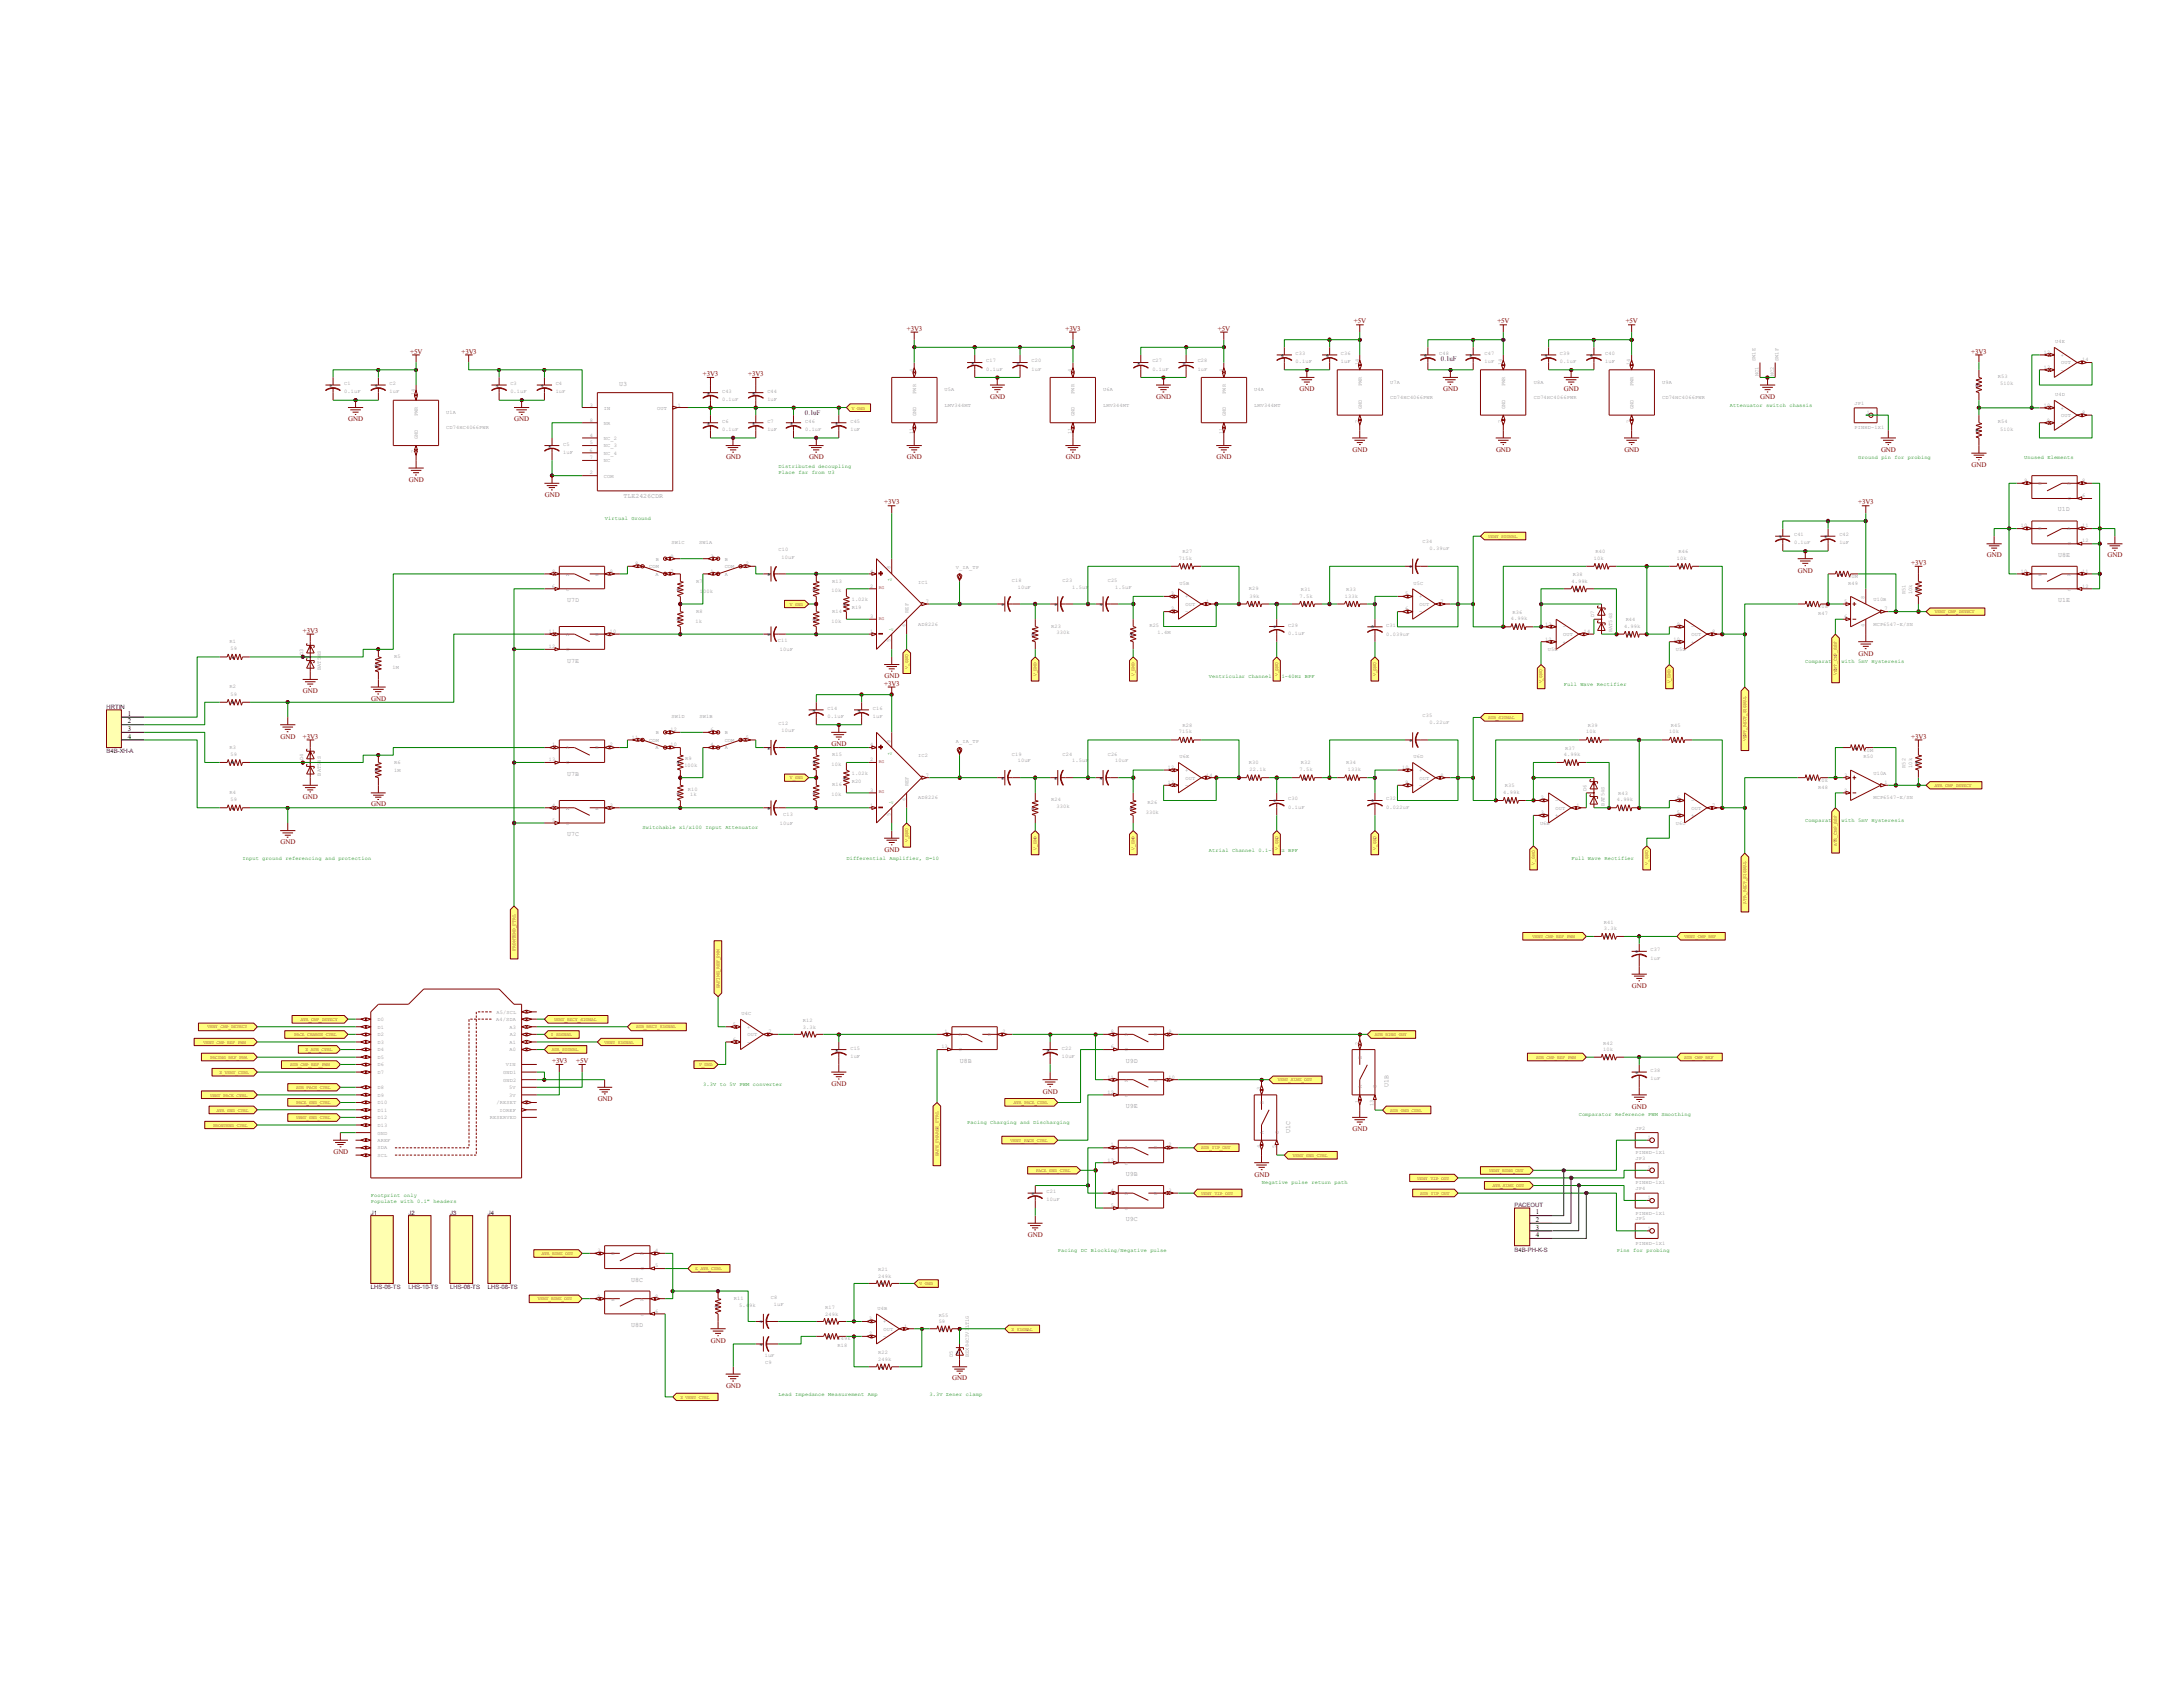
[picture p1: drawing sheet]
<svg xmlns="http://www.w3.org/2000/svg" width="279mm" height="216mm" viewBox="0 0 279 216" stroke-linecap="round" stroke-linejoin="round" font-family="sans-serif">
<defs><g id="words">
<g font-size=".9" fill="#800000">
<text x="173.3" y="41.4">+5V</text>
<text x="191.6" y="41.4">+5V</text>
<text x="208.1" y="41.4">+5V</text>
<text x="52.5" y="45.3">+5V</text>
<text x="59.1" y="45.3">+3V3</text>
<text x="116.1" y="42.3">+3V3</text>
<text x="136.4" y="42.3">+3V3</text>
<text x="155.9" y="42.3">+5V</text>
<text x="252.3" y="45.3">+3V3</text>
<text x="44.6" y="53.9">GND</text>
<text x="65.8" y="53.9">GND</text>
<text x="90" y="48.1">+3V3</text>
<text x="95.8" y="48.1">+3V3</text>
<text x="126.7" y="51.1">GND</text>
<text x="148" y="51.1">GND</text>
<text x="166.3" y="50.1">GND</text>
<text x="184.7" y="50.1">GND</text>
<text x="200.2" y="50.1">GND</text>
<text x="225.3" y="51.1">GND</text>
<text x="92.9" y="58.8">GND</text>
<text x="103.5" y="58.8">GND</text>
<text x="116.1" y="58.8">GND</text>
<text x="136.4" y="58.8">GND</text>
<text x="155.7" y="58.8">GND</text>
<text x="173.1" y="57.8">GND</text>
<text x="191.5" y="57.8">GND</text>
<text x="207.9" y="57.8">GND</text>
<text x="240.7" y="57.8">GND</text>
<text x="252.3" y="59.7">GND</text>
<text x="52.3" y="61.7">GND</text>
<text x="69.7" y="63.6">GND</text>
<text x="113.2" y="64.6">+3V3</text>
<text x="237.8" y="64.6">+3V3</text>
<text x="254.3" y="71.3">GND</text>
<text x="269.7" y="71.3">GND</text>
<text x="230.1" y="73.3">GND</text>
<text x="244.6" y="72.3">+3V3</text>
<text x="38.8" y="81">+3V3</text>
<text x="237.9" y="83.9">GND</text>
<text x="38.8" y="88.7">GND</text>
<text x="47.5" y="89.7">GND</text>
<text x="113.2" y="87.8">+3V3</text>
<text x="113.2" y="86.8">GND</text>
<text x="35.9" y="94.5">GND</text>
<text x="38.8" y="94.5">+3V3</text>
<text x="106.4" y="95.5">GND</text>
<text x="244.6" y="94.5">+3V3</text>
<text x="38.8" y="102.3">GND</text>
<text x="47.5" y="103.2">GND</text>
<text x="35.9" y="108.1">GND</text>
<text x="113.2" y="109">GND</text>
<text x="208.9" y="126.4">GND</text>
<text x="70.7" y="136.1">+3V3</text>
<text x="73.7" y="136.1">+5V</text>
<text x="76.5" y="140.9">GND</text>
<text x="106.4" y="139">GND</text>
<text x="133.5" y="140">GND</text>
<text x="208.9" y="141.9">GND</text>
<text x="42.7" y="147.7">GND</text>
<text x="173.1" y="144.8">GND</text>
<text x="160.6" y="150.6">GND</text>
<text x="131.6" y="158.3">GND</text>
<text x="91" y="171.8">GND</text>
<text x="92.9" y="177.6">GND</text>
<text x="121.9" y="176.7">GND</text>
</g>
<g font-size=".9" fill="#000080">
<text x="124.3" y="46.9">*</text>
<text x="130.1" y="46.9">*</text>
<text x="145.5" y="46.9">*</text>
<text x="151.3" y="46.9">*</text>
<text x="163.9" y="45.9">*</text>
<text x="169.7" y="45.9">*</text>
<text x="182.2" y="45.9">*</text>
<text x="184.4" y="46.2">0.1uF</text>
<text x="188" y="45.9">*</text>
<text x="197.7" y="45.9">*</text>
<text x="203.5" y="45.9">*</text>
<text x="42.1" y="49.8">*</text>
<text x="47.9" y="49.8">*</text>
<text x="63.4" y="49.8">*</text>
<text x="69.2" y="49.8">*</text>
<text x="90.5" y="50.8">*</text>
<text x="96.3" y="50.8">*</text>
<text x="103" y="53.1">0.1uF</text>
<text x="252.8" y="49.8">*</text>
<text x="70.1" y="57.5">*</text>
<text x="90.5" y="54.6">*</text>
<text x="96.3" y="54.6">*</text>
<text x="101.1" y="54.6">*</text>
<text x="106.9" y="54.6">*</text>
<text x="252.8" y="55.6">*</text>
<text x="227.7" y="69.1">*</text>
<text x="233.5" y="69.1">*</text>
<text x="86.6" y="75.9">*</text>
<text x="98.2" y="74">*</text>
<text x="104" y="75.9">*</text>
<text x="107.9" y="77.8">*</text>
<text x="128.1" y="77.8">*</text>
<text x="134.9" y="77.8">*</text>
<text x="140.7" y="77.8">*</text>
<text x="151.3" y="73">*</text>
<text x="160" y="77.8">*</text>
<text x="166.8" y="77.8">*</text>
<text x="172.6" y="77.8">*</text>
<text x="180.3" y="73">*</text>
<text x="201.6" y="75.9">*</text>
<text x="204.5" y="73">*</text>
<text x="215.1" y="73">*</text>
<text x="231.5" y="77.8">*</text>
<text x="235.4" y="74">*</text>
<text x="245.1" y="75.9">*</text>
<text x="86.6" y="79.8">*</text>
<text x="98.2" y="81.7">*</text>
<text x="104" y="79.8">*</text>
<text x="132" y="81.7">*</text>
<text x="144.6" y="81.7">*</text>
<text x="162.9" y="80.7">*</text>
<text x="175.5" y="80.7">*</text>
<text x="193.8" y="80.7">*</text>
<text x="208.4" y="81.7">*</text>
<text x="29.6" y="84.6">*</text>
<text x="47.9" y="85.6">*</text>
<text x="29.6" y="90.4">*</text>
<text x="104" y="91.4">*</text>
<text x="109.8" y="91.4">*</text>
<text x="151.3" y="95.2">*</text>
<text x="180.3" y="95.2">*</text>
<text x="203.5" y="95.2">*</text>
<text x="214.2" y="95.2">*</text>
<text x="29.6" y="98.1">*</text>
<text x="47.9" y="99.1">*</text>
<text x="86.6" y="98.1">*</text>
<text x="86.6" y="102">*</text>
<text x="98.2" y="96.2">*</text>
<text x="104" y="98.1">*</text>
<text x="104" y="102">*</text>
<text x="107.9" y="100">*</text>
<text x="128.1" y="100">*</text>
<text x="134.9" y="100">*</text>
<text x="140.7" y="100">*</text>
<text x="160" y="100">*</text>
<text x="166.8" y="100">*</text>
<text x="172.6" y="100">*</text>
<text x="200.6" y="98.1">*</text>
<text x="231.5" y="100">*</text>
<text x="237.3" y="96.2">*</text>
<text x="245.1" y="98.1">*</text>
<text x="29.6" y="103.9">*</text>
<text x="98.2" y="103.9">*</text>
<text x="132" y="103.9">*</text>
<text x="144.6" y="103.9">*</text>
<text x="162.9" y="103">*</text>
<text x="175.5" y="103">*</text>
<text x="192.9" y="103">*</text>
<text x="207.4" y="103.9">*</text>
<text x="205.4" y="120.3">*</text>
<text x="209.3" y="122.3">*</text>
<text x="103" y="132.9">*</text>
<text x="106.9" y="134.8">*</text>
<text x="133.9" y="134.8">*</text>
<text x="205.4" y="135.8">*</text>
<text x="209.3" y="137.7">*</text>
<text x="132" y="153.2">*</text>
<text x="91.4" y="167.7">*</text>
<text x="112.7" y="164.8">*</text>
<text x="97.2" y="169.6">*</text>
<text x="97.2" y="172.5">*</text>
<text x="105.9" y="169.6">*</text>
<text x="105.9" y="171.5">*</text>
<text x="120.4" y="170.6">*</text>
<text x="122.3" y="173.5">*</text>
<text x="112.7" y="175.4">*</text>
</g>
<g font-size=".9">
<text x="16.3" y="91.7">1</text>
<text x="16.3" y="92.6">2</text>
<text x="16.3" y="93.6">3</text>
<text x="16.3" y="94.5">4</text>
<text x="196.6" y="155.4">1</text>
<text x="196.6" y="156.4">2</text>
<text x="196.6" y="157.4">3</text>
<text x="196.6" y="158.3">4</text>
</g>
<g font-size=".8" fill="#808080">
<text x="79.2" y="49.4">U3</text>
<text x="79.8" y="63.8">TLE2426CDR</text>
<text x="263.4" y="65.4">U1D</text>
<text x="263.4" y="71.2">U8E</text>
<text x="72.6" y="77">U7D</text>
<text x="263.4" y="77">U1E</text>
<text x="72.6" y="84.8">U7E</text>
<text x="72.6" y="99.3">U7B</text>
<text x="72.6" y="107">U7C</text>
<text x="122.9" y="136">U8B</text>
<text x="144.1" y="136">U9D</text>
<text x="144.1" y="141.8">U9E</text>
<text x="177.7" y="139.1" transform="rotate(-90 177.7 139.1)">U1B</text>
<text x="165.1" y="144.9" transform="rotate(-90 165.1 144.9)">U1C</text>
<text x="144.1" y="150.5">U9B</text>
<text x="144.1" y="156.3">U9C</text>
<text x="80.8" y="164">U8C</text>
<text x="80.8" y="169.8">U8D</text>
</g>
<g font-size=".8" fill="#000080">
<text x="13.6" y="90.7">HRTIN</text>
<text x="13.6" y="96.4">B4B-XH-A</text>
<text x="47.5" y="155.4">J1</text>
<text x="52.3" y="155.4">J2</text>
<text x="57.6" y="155.4">J3</text>
<text x="62.4" y="155.4">J4</text>
<text x="193.8" y="154.5">PACEOUT</text>
<text x="193.8" y="160.2">B4B-PH-K-S</text>
<text x="47.5" y="165">LHS-06-TS</text>
<text x="52.3" y="165">LHS-10-TS</text>
<text x="57.6" y="165">LHS-08-TS</text>
<text x="62.4" y="165">LHS-08-TS</text>
</g>
<g font-size=".7" fill="#808080">
<text x="116.9" y="47.7" transform="rotate(-90 116.9 47.7)">4</text>
<text x="126.2" y="47.5">0.1uF</text>
<text x="126.2" y="46.4">C17</text>
<text x="132" y="47.5">1uF</text>
<text x="132" y="46.4">C20</text>
<text x="137.2" y="47.7" transform="rotate(-90 137.2 47.7)">4</text>
<text x="147.5" y="47.5">0.1uF</text>
<text x="147.5" y="46.4">C27</text>
<text x="153.3" y="47.5">1uF</text>
<text x="153.3" y="46.4">C28</text>
<text x="156.5" y="47.7" transform="rotate(-90 156.5 47.7)">4</text>
<text x="165.8" y="46.5">0.1uF</text>
<text x="165.8" y="45.4">C33</text>
<text x="171.6" y="46.5">1uF</text>
<text x="171.6" y="45.4">C36</text>
<text x="173.9" y="46.7" transform="rotate(-90 173.9 46.7)">14</text>
<text x="184.2" y="45.4">C48</text>
<text x="190" y="46.5">1uF</text>
<text x="190" y="45.4">C47</text>
<text x="192.2" y="46.7" transform="rotate(-90 192.2 46.7)">14</text>
<text x="199.6" y="46.5">0.1uF</text>
<text x="199.6" y="45.4">C39</text>
<text x="205.4" y="46.5">1uF</text>
<text x="205.4" y="45.4">C40</text>
<text x="208.7" y="46.7" transform="rotate(-90 208.7 46.7)">14</text>
<text x="224.7" y="46.2" transform="rotate(-90 224.7 46.2)">SW1E</text>
<text x="227.6" y="46.2" transform="rotate(-90 227.6 46.2)">SW1F</text>
<text x="261.6" y="45.3">12</text>
<text x="261.6" y="47.2">13</text>
<text x="263.1" y="43.9">U4E</text>
<text x="263.8" y="45.6">+</text>
<text x="263.8" y="47.6">-</text>
<text x="263.8" y="46.6">OUT</text>
<text x="266.5" y="46.2">14</text>
<text x="44.1" y="50.3">0.1uF</text>
<text x="44.1" y="49.3">C1</text>
<text x="49.9" y="50.3">1uF</text>
<text x="49.9" y="49.3">C2</text>
<text x="53.1" y="50.6" transform="rotate(-90 53.1 50.6)">14</text>
<text x="53.5" y="53.3" transform="rotate(-90 53.5 53.3)">PWR</text>
<text x="57.1" y="53">U1A</text>
<text x="65.3" y="50.3">0.1uF</text>
<text x="65.3" y="49.3">C3</text>
<text x="71.1" y="50.3">1uF</text>
<text x="71.1" y="49.3">C4</text>
<text x="75.5" y="52">3</text>
<text x="75.5" y="54">8</text>
<text x="77.3" y="52.4">IN</text>
<text x="84.1" y="52.4">OUT</text>
<text x="86.7" y="52">1</text>
<text x="92.4" y="51.3">0.1uF</text>
<text x="92.4" y="50.2">C43</text>
<text x="98.2" y="51.3">1uF</text>
<text x="98.2" y="50.2">C44</text>
<text x="117.3" y="53.3" transform="rotate(-90 117.3 53.3)">GND</text>
<text x="117.3" y="50.4" transform="rotate(-90 117.3 50.4)">PWR</text>
<text x="120.9" y="50.1">U5A</text>
<text x="120.9" y="52">LMV344MT</text>
<text x="137.5" y="53.3" transform="rotate(-90 137.5 53.3)">GND</text>
<text x="137.5" y="50.4" transform="rotate(-90 137.5 50.4)">PWR</text>
<text x="141.2" y="50.1">U6A</text>
<text x="141.2" y="52">LMV344MT</text>
<text x="156.9" y="53.3" transform="rotate(-90 156.9 53.3)">GND</text>
<text x="156.9" y="50.4" transform="rotate(-90 156.9 50.4)">PWR</text>
<text x="160.5" y="50.1">U4A</text>
<text x="160.5" y="52">LMV344MT</text>
<text x="174.3" y="52.3" transform="rotate(-90 174.3 52.3)">GND</text>
<text x="174.3" y="49.4" transform="rotate(-90 174.3 49.4)">PWR</text>
<text x="177.9" y="49.1">U7A</text>
<text x="177.9" y="51.1">CD74HC4066PWR</text>
<text x="192.7" y="52.3" transform="rotate(-90 192.7 52.3)">GND</text>
<text x="192.7" y="49.4" transform="rotate(-90 192.7 49.4)">PWR</text>
<text x="196.3" y="49.1">U8A</text>
<text x="196.3" y="51.1">CD74HC4066PWR</text>
<text x="209.1" y="52.3" transform="rotate(-90 209.1 52.3)">GND</text>
<text x="209.1" y="49.4" transform="rotate(-90 209.1 49.4)">PWR</text>
<text x="212.7" y="49.1">U9A</text>
<text x="212.7" y="51.1">CD74HC4066PWR</text>
<text x="225.1" y="48.2" transform="rotate(-90 225.1 48.2)">NC1</text>
<text x="227" y="48.2" transform="rotate(-90 227 48.2)">NC2</text>
<text x="237.4" y="51.8">JP1</text>
<text x="238.9" y="53">1</text>
<text x="255.7" y="48.3">R53</text>
<text x="256" y="49.3">510k</text>
<text x="261.6" y="52">10</text>
<text x="262" y="54">9</text>
<text x="263.1" y="50.7">U4D</text>
<text x="263.8" y="52.4">+</text>
<text x="263.8" y="53.4">OUT</text>
<text x="266.5" y="53">8</text>
<text x="53.1" y="58" transform="rotate(-90 53.1 58)">7</text>
<text x="53.5" y="56.2" transform="rotate(-90 53.5 56.2)">GND</text>
<text x="57.1" y="54.9">CD74HC4066PWR</text>
<text x="72.1" y="58.1">1uF</text>
<text x="72.1" y="57">C5</text>
<text x="75.4" y="57.8">6</text>
<text x="75.5" y="55.9">4</text>
<text x="75.5" y="56.9">5</text>
<text x="75.5" y="58.8">7</text>
<text x="77.3" y="54.4">NR</text>
<text x="77.3" y="56.3">NC_2</text>
<text x="77.3" y="57.2">NC_3</text>
<text x="77.3" y="58.2">NC_4</text>
<text x="77.3" y="59.2">NC</text>
<text x="92.4" y="55.2">0.1uF</text>
<text x="92.4" y="54.1">C6</text>
<text x="98.2" y="55.2">1uF</text>
<text x="98.2" y="54.1">C7</text>
<text x="103" y="55.2">0.1uF</text>
<text x="103" y="54.1">C46</text>
<text x="108.8" y="55.2">1uF</text>
<text x="108.8" y="54.1">C45</text>
<text x="116.9" y="55.5" transform="rotate(-90 116.9 55.5)">11</text>
<text x="137.2" y="55.5" transform="rotate(-90 137.2 55.5)">11</text>
<text x="156.5" y="55.5" transform="rotate(-90 156.5 55.5)">11</text>
<text x="173.9" y="54.1" transform="rotate(-90 173.9 54.1)">7</text>
<text x="192.2" y="54.1" transform="rotate(-90 192.2 54.1)">7</text>
<text x="208.7" y="54.1" transform="rotate(-90 208.7 54.1)">7</text>
<text x="237.4" y="54.9">PINHD-1X1</text>
<text x="255.7" y="54.1">R54</text>
<text x="256" y="55.1">510k</text>
<text x="263.8" y="54.4">-</text>
<text x="75.5" y="60.7">2</text>
<text x="77.3" y="61.1">COM</text>
<text x="259.1" y="61.7">9</text>
<text x="260.9" y="62.1">B</text>
<text x="264.6" y="62.1">A</text>
<text x="264.7" y="64">C</text>
<text x="266.5" y="61.7">8</text>
<text x="266.5" y="63.6">6</text>
<text x="83.9" y="71.8">B</text>
<text x="85.8" y="71.4">9</text>
<text x="85.9" y="69.6">SW1C</text>
<text x="89.5" y="69.6">SW1A</text>
<text x="90.9" y="71.4">3</text>
<text x="92.8" y="71.8">B</text>
<text x="99.7" y="70.5">C10</text>
<text x="100" y="71.5">10uF</text>
<text x="150.9" y="71.6">715k</text>
<text x="151.3" y="70.8">R27</text>
<text x="182.1" y="69.6">C34</text>
<text x="183" y="70.4">0.39uF</text>
<text x="204" y="71.6">10k</text>
<text x="204.2" y="70.8">R40</text>
<text x="214.6" y="71.6">10k</text>
<text x="214.8" y="70.8">R46</text>
<text x="229.6" y="69.7">0.1uF</text>
<text x="229.6" y="68.6">C41</text>
<text x="235.4" y="69.7">1uF</text>
<text x="235.4" y="68.6">C42</text>
<text x="258.7" y="67.5">10</text>
<text x="260.9" y="67.9">B</text>
<text x="264.6" y="67.9">A</text>
<text x="264.7" y="69.8">C</text>
<text x="266.5" y="67.5">11</text>
<text x="266.5" y="69.4">12</text>
<text x="70.6" y="75.2">6</text>
<text x="70.7" y="73.3">8</text>
<text x="72.5" y="73.7">A</text>
<text x="72.5" y="75.6">C</text>
<text x="76.2" y="73.7">B</text>
<text x="78.1" y="73.3">9</text>
<text x="81.3" y="72.3">8</text>
<text x="83.1" y="72.7">COM</text>
<text x="83.9" y="73.7">A</text>
<text x="85.8" y="73.3">7</text>
<text x="89.1" y="74.5">R7</text>
<text x="89.6" y="75.9">100k</text>
<text x="90.9" y="73.3">1</text>
<text x="92.8" y="73.7">A</text>
<text x="92.8" y="72.7">COM</text>
<text x="95.5" y="72.3">2</text>
<text x="106.4" y="75.8">10k</text>
<text x="106.5" y="74.5">R13</text>
<text x="109" y="77">1.02k</text>
<text x="109" y="77.9">R19</text>
<text x="111.4" y="73.3">4</text>
<text x="111.4" y="75.2">2</text>
<text x="114" y="72.8" transform="rotate(-90 114 72.8)">8</text>
<text x="117.5" y="74.7">IC1</text>
<text x="118.5" y="77.2">7</text>
<text x="122.3" y="72.8">V_IA_TP</text>
<text x="129.5" y="74.5">C18</text>
<text x="130.3" y="75.4">10uF</text>
<text x="136" y="74.5">C23</text>
<text x="137.2" y="75.4">1.5uF</text>
<text x="141.8" y="74.5">C25</text>
<text x="142.7" y="75.4">1.5uF</text>
<text x="149.9" y="76.2">3</text>
<text x="151" y="74.8">U5B</text>
<text x="151.7" y="76.6">+</text>
<text x="151.7" y="77.6">OUT</text>
<text x="154.4" y="77.2">1</text>
<text x="159.9" y="75.5">R29</text>
<text x="159.9" y="76.5">39k</text>
<text x="166.3" y="76.5">7.5k</text>
<text x="166.5" y="75.6">R31</text>
<text x="172.1" y="76.5">133k</text>
<text x="172.3" y="75.6">R33</text>
<text x="179.8" y="76.2">5</text>
<text x="180.9" y="74.8">U5C</text>
<text x="181.7" y="76.6">+</text>
<text x="181.7" y="77.6">OUT</text>
<text x="184.4" y="77.2">7</text>
<text x="201.1" y="74.5">4.99k</text>
<text x="201.3" y="73.7">R38</text>
<text x="232.7" y="77.9">10k</text>
<text x="236.1" y="77.2">5</text>
<text x="236.6" y="74">10M</text>
<text x="236.6" y="74.8">R49</text>
<text x="238.6" y="76.7" transform="rotate(-90 238.6 76.7)">8</text>
<text x="239.8" y="76.9">U10B</text>
<text x="243.9" y="76.1" transform="rotate(-90 243.9 76.1)">R51</text>
<text x="244.7" y="76.1" transform="rotate(-90 244.7 76.1)">10k</text>
<text x="258.7" y="73.3">10</text>
<text x="260.9" y="73.7">B</text>
<text x="264.6" y="73.7">A</text>
<text x="264.7" y="75.6">C</text>
<text x="266.5" y="73.3">11</text>
<text x="266.5" y="75.2">12</text>
<text x="29.4" y="82.3">R1</text>
<text x="29.5" y="83.2">59</text>
<text x="38.8" y="83.8" transform="rotate(-90 38.8 83.8)">D3</text>
<text x="70.2" y="81">11</text>
<text x="70.2" y="83">12</text>
<text x="72.5" y="81.4">A</text>
<text x="72.5" y="83.4">C</text>
<text x="76.2" y="81.4">B</text>
<text x="78.1" y="81">10</text>
<text x="89" y="79.7">1k</text>
<text x="89.1" y="78.4">R8</text>
<text x="99.6" y="82.2">C11</text>
<text x="99.8" y="83.3">10uF</text>
<text x="106.4" y="79.7">10k</text>
<text x="106.5" y="78.4">R14</text>
<text x="111.4" y="81">1</text>
<text x="111.4" y="79.1">3</text>
<text x="114" y="82.2" transform="rotate(-90 114 82.2)">5</text>
<text x="115.9" y="80.3" transform="rotate(-90 115.9 80.3)">6</text>
<text x="116.3" y="78.4" transform="rotate(-90 116.3 78.4)">REF</text>
<text x="117.5" y="80.1">AD8226</text>
<text x="134.5" y="80.3">R23</text>
<text x="135.2" y="81.2">330k</text>
<text x="147.1" y="80.2">R25</text>
<text x="148.2" y="81.2">1.4M</text>
<text x="149.9" y="78.1">2</text>
<text x="151.7" y="78.5">-</text>
<text x="164.9" y="81.3">0.1uF</text>
<text x="164.9" y="80.2">C29</text>
<text x="177.4" y="81.4">0.039uF</text>
<text x="177.4" y="80.2">C31</text>
<text x="179.8" y="78.1">6</text>
<text x="181.7" y="78.5">-</text>
<text x="193.4" y="79.4">4.99k</text>
<text x="193.6" y="78.5">R36</text>
<text x="197.8" y="82">12</text>
<text x="197.8" y="80.1">13</text>
<text x="198.1" y="83.4">U5E</text>
<text x="200" y="82.4">+</text>
<text x="200" y="80.4">-</text>
<text x="200.1" y="81.4">OUT</text>
<text x="202.7" y="81">14</text>
<text x="206.3" y="80.9" transform="rotate(-90 206.3 80.9)">BAT54S</text>
<text x="207.9" y="80.3">4.99k</text>
<text x="208.1" y="79.5">R44</text>
<text x="214.2" y="82">10</text>
<text x="214.5" y="83.4">U5D</text>
<text x="214.6" y="80.1">9</text>
<text x="216.5" y="82.4">+</text>
<text x="216.5" y="80.4">-</text>
<text x="216.5" y="81.4">OUT</text>
<text x="219.2" y="81">8</text>
<text x="232.7" y="78.7">R47</text>
<text x="236.1" y="79.1">6</text>
<text x="238.6" y="80.2" transform="rotate(-90 238.6 80.2)">4</text>
<text x="239.8" y="80.1">MCP6547-E/SN</text>
<text x="241.2" y="78.1">7</text>
<text x="29.4" y="88.1">R2</text>
<text x="29.5" y="89">59</text>
<text x="41.1" y="85.7" transform="rotate(-90 41.1 85.7)">BAT54S</text>
<text x="50.2" y="85.6">1M</text>
<text x="50.5" y="84.2">R5</text>
<text x="29.4" y="95.8">R3</text>
<text x="70.7" y="95.5">1</text>
<text x="72.5" y="95.9">A</text>
<text x="76.2" y="95.9">B</text>
<text x="78.1" y="95.5">2</text>
<text x="80.9" y="94.5">11</text>
<text x="83.1" y="95">COM</text>
<text x="83.9" y="95.9">A</text>
<text x="83.9" y="94">B</text>
<text x="85.8" y="95.5">10</text>
<text x="85.8" y="93.6">12</text>
<text x="85.9" y="91.9">SW1D</text>
<text x="89.5" y="91.9">SW1B</text>
<text x="90.9" y="95.5">4</text>
<text x="90.9" y="93.6">6</text>
<text x="92.8" y="95.9">A</text>
<text x="92.8" y="94">B</text>
<text x="92.8" y="95">COM</text>
<text x="95.5" y="94.5">5</text>
<text x="99.7" y="92.8">C12</text>
<text x="100" y="93.7">10uF</text>
<text x="105.9" y="91.9">0.1uF</text>
<text x="105.9" y="90.8">C14</text>
<text x="111.4" y="95.5">4</text>
<text x="111.7" y="91.9">1uF</text>
<text x="111.7" y="90.8">C16</text>
<text x="114" y="95" transform="rotate(-90 114 95)">8</text>
<text x="122.3" y="95">A_IA_TP</text>
<text x="150.9" y="93.9">715k</text>
<text x="151.3" y="93">R28</text>
<text x="182.1" y="91.8">C35</text>
<text x="183" y="92.7">0.22uF</text>
<text x="200.3" y="95.9">R37</text>
<text x="203" y="93.9">10k</text>
<text x="203.2" y="93">R39</text>
<text x="213.7" y="93.9">10k</text>
<text x="213.9" y="93">R45</text>
<text x="29.4" y="101.6">R4</text>
<text x="29.5" y="96.8">59</text>
<text x="38.8" y="97.3" transform="rotate(-90 38.8 97.3)">D4</text>
<text x="41.1" y="99.3" transform="rotate(-90 41.1 99.3)">BAT54S</text>
<text x="50.5" y="98.8">1M</text>
<text x="50.5" y="97.7">R6</text>
<text x="70.2" y="97.5">13</text>
<text x="72.5" y="97.8">C</text>
<text x="87.6" y="98.1">100k</text>
<text x="87.7" y="97.3">R9</text>
<text x="88.1" y="101.2">R10</text>
<text x="88.3" y="101.9">1k</text>
<text x="106.4" y="98">10k</text>
<text x="106.4" y="101.9">10k</text>
<text x="106.5" y="96.8">R15</text>
<text x="106.5" y="100.6">R16</text>
<text x="109" y="99.2">1.02k</text>
<text x="109" y="100.2">R20</text>
<text x="111.4" y="97.5">2</text>
<text x="111.4" y="101.3">3</text>
<text x="116.3" y="100.6" transform="rotate(-90 116.3 100.6)">REF</text>
<text x="117.5" y="96.9">IC2</text>
<text x="118.5" y="99.4">7</text>
<text x="129.5" y="96.7">C19</text>
<text x="130.3" y="97.6">10uF</text>
<text x="136" y="96.7">C24</text>
<text x="137.2" y="97.6">1.5uF</text>
<text x="141.8" y="96.7">C26</text>
<text x="142.7" y="97.6">10uF</text>
<text x="149.5" y="98.4">12</text>
<text x="149.5" y="100.3">13</text>
<text x="151" y="97.1">U6E</text>
<text x="151.7" y="98.8">+</text>
<text x="151.7" y="100.8">-</text>
<text x="151.7" y="99.8">OUT</text>
<text x="154.4" y="99.4">14</text>
<text x="159.9" y="97.7">R30</text>
<text x="159.9" y="98.7">22.1k</text>
<text x="166.3" y="98.7">7.5k</text>
<text x="166.5" y="97.8">R32</text>
<text x="172.3" y="97.7">R34</text>
<text x="172.5" y="98.7">133k</text>
<text x="179.5" y="98.4">10</text>
<text x="179.8" y="100.3">9</text>
<text x="180.9" y="97.1">U6D</text>
<text x="181.7" y="98.8">+</text>
<text x="181.7" y="100.8">-</text>
<text x="181.7" y="99.8">OUT</text>
<text x="184.4" y="99.4">8</text>
<text x="192.4" y="101.6">4.99k</text>
<text x="192.6" y="100.8">R35</text>
<text x="200.2" y="96.8">4.99k</text>
<text x="207.1" y="101.7">R43</text>
<text x="232.7" y="100.1">10k</text>
<text x="232.7" y="100.9">R48</text>
<text x="236.1" y="101.3">2</text>
<text x="236.1" y="99.4">3</text>
<text x="238.5" y="96.2">10M</text>
<text x="238.5" y="97.1">R50</text>
<text x="239.8" y="99.1">U10A</text>
<text x="241.2" y="100.3">1</text>
<text x="244.7" y="98.3" transform="rotate(-90 244.7 98.3)">10k</text>
<text x="29.5" y="102.6">59</text>
<text x="70.7" y="103.3">4</text>
<text x="70.7" y="105.2">5</text>
<text x="72.5" y="103.6">A</text>
<text x="72.5" y="105.6">C</text>
<text x="76.2" y="103.6">B</text>
<text x="78.1" y="103.3">3</text>
<text x="99.8" y="105.5">10uF</text>
<text x="100.2" y="104.4">C13</text>
<text x="111.4" y="103.3">1</text>
<text x="114" y="104.4" transform="rotate(-90 114 104.4)">5</text>
<text x="115.9" y="102.5" transform="rotate(-90 115.9 102.5)">6</text>
<text x="117.5" y="102.3">AD8226</text>
<text x="134.5" y="102.6">R24</text>
<text x="135.2" y="103.4">330k</text>
<text x="146.6" y="104.2">330k</text>
<text x="146.9" y="103">R26</text>
<text x="164.9" y="103.5">0.1uF</text>
<text x="164.9" y="102.4">C30</text>
<text x="177.4" y="103.6">0.022uF</text>
<text x="177.4" y="102.4">C32</text>
<text x="197.1" y="105.6">U6B</text>
<text x="197.2" y="104.2">3</text>
<text x="197.2" y="102.3">2</text>
<text x="199.1" y="104.6">+</text>
<text x="199.1" y="102.7">-</text>
<text x="199.1" y="103.6">OUT</text>
<text x="201.8" y="103.3">1</text>
<text x="205.4" y="103.1" transform="rotate(-90 205.4 103.1)">BAT54S</text>
<text x="206.9" y="102.6">4.99k</text>
<text x="214.5" y="105.6">U6C</text>
<text x="214.6" y="104.2">5</text>
<text x="214.6" y="102.3">6</text>
<text x="216.5" y="104.6">+</text>
<text x="216.5" y="102.7">-</text>
<text x="216.5" y="103.6">OUT</text>
<text x="219.2" y="103.3">7</text>
<text x="239.8" y="102.3">MCP6547-E/SN</text>
<text x="205.3" y="119.1">3.3k</text>
<text x="205.3" y="118.2">R41</text>
<text x="211.2" y="122.8">1uF</text>
<text x="211.2" y="121.8">C37</text>
<text x="48.3" y="130.7">D0</text>
<text x="48.3" y="131.7">D1</text>
<text x="63.5" y="130.7">A4/SDA</text>
<text x="63.5" y="129.7">A5/SCL</text>
<text x="65.2" y="131.7">A3</text>
<text x="93.8" y="131.3">5</text>
<text x="94.9" y="129.9">U4C</text>
<text x="95.6" y="131.7">+</text>
<text x="102.7" y="131.7">3.3k</text>
<text x="102.7" y="130.8">R12</text>
<text x="48.3" y="132.6">D2</text>
<text x="48.3" y="133.6">D3</text>
<text x="48.3" y="134.5">D4</text>
<text x="48.3" y="135.5">D5</text>
<text x="48.3" y="136.5">D6</text>
<text x="48.3" y="137.5">D7</text>
<text x="64.4" y="137.5">GND1</text>
<text x="64.7" y="136.5">VIN</text>
<text x="65.2" y="133.6">A1</text>
<text x="65.2" y="134.5">A0</text>
<text x="65.2" y="132.6">A2</text>
<text x="93.8" y="133.2">6</text>
<text x="95.6" y="133.6">-</text>
<text x="95.7" y="132.6">OUT</text>
<text x="98.3" y="132.2">7</text>
<text x="108.8" y="135.4">1uF</text>
<text x="108.8" y="134.3">C15</text>
<text x="120.5" y="134.2">13</text>
<text x="120.9" y="132.2">1</text>
<text x="122.7" y="132.6">A</text>
<text x="122.7" y="134.5">C</text>
<text x="126.4" y="132.6">B</text>
<text x="128.3" y="132.2">2</text>
<text x="135.9" y="135.4">10uF</text>
<text x="135.9" y="134.3">C22</text>
<text x="142.2" y="132.2">8</text>
<text x="142.2" y="134.2">6</text>
<text x="144" y="132.6">A</text>
<text x="144" y="134.5">C</text>
<text x="147.7" y="132.6">B</text>
<text x="149.6" y="132.2">9</text>
<text x="173.9" y="133.7" transform="rotate(-90 173.9 133.7)">2</text>
<text x="174.3" y="135.6" transform="rotate(-90 174.3 135.6)">B</text>
<text x="205.2" y="134.5">10k</text>
<text x="205.2" y="133.7">R42</text>
<text x="211.2" y="137.2">C38</text>
<text x="48.3" y="139.4">D8</text>
<text x="48.3" y="140.3">D9</text>
<text x="48.3" y="141.3">D10</text>
<text x="48.3" y="142.3">D11</text>
<text x="48.3" y="143.3">D12</text>
<text x="62.7" y="143.3">RESERVED</text>
<text x="63.5" y="141.3">/RESET</text>
<text x="63.9" y="142.3">IOREF</text>
<text x="64.4" y="138.4">GND2</text>
<text x="141.7" y="138">11</text>
<text x="141.7" y="140">12</text>
<text x="144" y="138.4">A</text>
<text x="144" y="140.3">C</text>
<text x="147.7" y="138.4">B</text>
<text x="149.6" y="138">10</text>
<text x="161.3" y="139.5" transform="rotate(-90 161.3 139.5)">3</text>
<text x="161.7" y="141.4" transform="rotate(-90 161.7 141.4)">B</text>
<text x="173.9" y="141.1" transform="rotate(-90 173.9 141.1)">1</text>
<text x="174.3" y="139.3" transform="rotate(-90 174.3 139.3)">A</text>
<text x="175.8" y="141.5" transform="rotate(-90 175.8 141.5)">13</text>
<text x="176.2" y="139.3" transform="rotate(-90 176.2 139.3)">C</text>
<text x="211.2" y="138.3">1uF</text>
<text x="48.3" y="144.2">D13</text>
<text x="48.3" y="145.2">GND</text>
<text x="48.3" y="146.1">AREF</text>
<text x="48.3" y="148.1">SCL</text>
<text x="48.3" y="147.1">SDA</text>
<text x="141.7" y="148.7">13</text>
<text x="142.2" y="146.7">1</text>
<text x="144" y="147.1">A</text>
<text x="144" y="149.1">C</text>
<text x="147.7" y="147.1">B</text>
<text x="149.6" y="146.7">2</text>
<text x="161.3" y="146.9" transform="rotate(-90 161.3 146.9)">4</text>
<text x="161.7" y="145.1" transform="rotate(-90 161.7 145.1)">A</text>
<text x="163.3" y="146.9" transform="rotate(-90 163.3 146.9)">5</text>
<text x="163.7" y="145.1" transform="rotate(-90 163.7 145.1)">C</text>
<text x="209.3" y="144.6">JP2</text>
<text x="209.3" y="147.7">PINHD-1X1</text>
<text x="209.3" y="148.4">JP3</text>
<text x="210.9" y="145.8">1</text>
<text x="210.9" y="149.6">1</text>
<text x="133.9" y="153.8">10uF</text>
<text x="133.9" y="152.7">C21</text>
<text x="142.2" y="152.5">4</text>
<text x="142.2" y="154.5">5</text>
<text x="144" y="152.9">A</text>
<text x="144" y="154.9">C</text>
<text x="147.7" y="152.9">B</text>
<text x="149.6" y="152.5">3</text>
<text x="209.3" y="151.6">PINHD-1X1</text>
<text x="209.3" y="152.3">JP4</text>
<text x="209.3" y="155.4">PINHD-1X1</text>
<text x="210.9" y="153.5">1</text>
<text x="76.5" y="160.3">3</text>
<text x="78.3" y="160.7">B</text>
<text x="82" y="160.7">A</text>
<text x="83.9" y="160.3">4</text>
<text x="209.3" y="156.2">JP5</text>
<text x="209.3" y="159.3">PINHD-1X1</text>
<text x="210.9" y="157.4">1</text>
<text x="76.4" y="166.1">9</text>
<text x="78.3" y="166.5">B</text>
<text x="82" y="166.5">A</text>
<text x="82" y="162.6">C</text>
<text x="83.9" y="162.2">5</text>
<text x="83.9" y="166.1">8</text>
<text x="83.9" y="168">6</text>
<text x="93.9" y="166.3">R11</text>
<text x="94.6" y="167.2">5.49k</text>
<text x="98.7" y="166.2">C8</text>
<text x="99.1" y="167.2">1uF</text>
<text x="105.6" y="167.5">R17</text>
<text x="112.3" y="167.6">U4B</text>
<text x="112.4" y="163.5">249k</text>
<text x="112.4" y="162.7">R21</text>
<text x="82" y="168.4">C</text>
<text x="97.9" y="173.7">1uF</text>
<text x="105.6" y="168.4">249k</text>
<text x="107.2" y="171.4">249k</text>
<text x="107.2" y="172.3">R18</text>
<text x="111.2" y="169">3</text>
<text x="111.3" y="170.9">2</text>
<text x="112.4" y="173.3">R22</text>
<text x="113" y="169.3">+</text>
<text x="113" y="171.3">-</text>
<text x="113.1" y="170.3">OUT</text>
<text x="115.7" y="169.9">1</text>
<text x="120.1" y="169.3">59</text>
<text x="120.1" y="168.5">R55</text>
<text x="124" y="173.7" transform="rotate(-90 124 173.7)">BZX84C3V3LT1G</text>
<text x="97.9" y="174.6">C9</text>
<text x="112.4" y="174.2">249k</text>
</g>
<g font-size=".7" fill="#008000">
<text x="221.4" y="52">Attenuator switch chassis</text>
<text x="99.7" y="59.9">Distributed decoupling</text>
<text x="237.8" y="58.8">Ground pin for probing</text>
<text x="259.1" y="58.8">Unused Elements</text>
<text x="99.7" y="60.7">Place far from U3</text>
<text x="77.4" y="66.5">Virtual Ground</text>
<text x="154.7" y="86.8">Ventricular Channel 0.1-40Hz BPF</text>
<text x="200.2" y="87.8">Full Wave Rectifier</text>
<text x="231.1" y="84.9">Comparator with 5mV Hysteresis</text>
<text x="82.3" y="106.1">Switchable x1/x100 Input Attenuator</text>
<text x="231.1" y="105.2">Comparator with 5mV Hysteresis</text>
<text x="31" y="110">Input ground referencing and protection</text>
<text x="108.3" y="110">Differential Amplifier, G=10</text>
<text x="154.7" y="109.1">Atrial Channel 0.1-70Hz BPF</text>
<text x="201.1" y="110">Full Wave Rectifier</text>
<text x="90" y="139">3.3V to 5V PWM converter</text>
<text x="123.8" y="143.8">Pacing Charging and Discharging</text>
<text x="202.1" y="142.9">Comparator Reference PWM Smoothing</text>
<text x="47.5" y="153.2">Footprint only</text>
<text x="47.5" y="154">Populate with 0.1&quot; headers</text>
<text x="161.5" y="151.6">Negative pulse return path</text>
<text x="135.4" y="160.3">Pacing DC Blocking/Negative pulse</text>
<text x="206.9" y="160.3">Pins for probing</text>
<text x="99.7" y="178.6">Lead Impedance Measurement Amp</text>
<text x="119" y="178.6">3.3V Zener clamp</text>
</g>
<g font-size=".6" fill="#800000">
<text x="109" y="52.4">V_GND</text>
<text x="190.5" y="68.8">VENT_SIGNAL</text>
<text x="101.1" y="77.5">V_GND</text>
<text x="112.5" y="75.4">RG</text>
<text x="112.5" y="79.3">RG</text>
<text x="247.6" y="78.5">VENT_CMP_DETECT</text>
<text x="116.2" y="85.6" transform="rotate(-90 116.2 85.6)">V_GND</text>
<text x="132.7" y="86.5" transform="rotate(-90 132.7 86.5)">V_GND</text>
<text x="145.2" y="86.5" transform="rotate(-90 145.2 86.5)">V_GND</text>
<text x="163.6" y="86.5" transform="rotate(-90 163.6 86.5)">V_GND</text>
<text x="176.1" y="86.5" transform="rotate(-90 176.1 86.5)">V_GND</text>
<text x="197.4" y="87.5" transform="rotate(-90 197.4 87.5)">V_GND</text>
<text x="213.8" y="87.5" transform="rotate(-90 213.8 87.5)">V_GND</text>
<text x="235.1" y="86.4" transform="rotate(-90 235.1 86.4)">VENT_CMP_REF</text>
<text x="190.5" y="92">ATR_SIGNAL</text>
<text x="223.5" y="94.9" transform="rotate(-90 223.5 94.9)">VENT_RECT_SIGNAL</text>
<text x="101.1" y="99.7">V_GND</text>
<text x="112.5" y="97.7">RG</text>
<text x="112.5" y="101.5">RG</text>
<text x="247.6" y="100.7">ATR_CMP_DETECT</text>
<text x="116.2" y="107.8" transform="rotate(-90 116.2 107.8)">V_GND</text>
<text x="132.7" y="108.8" transform="rotate(-90 132.7 108.8)">V_GND</text>
<text x="145.2" y="108.8" transform="rotate(-90 145.2 108.8)">V_GND</text>
<text x="163.6" y="108.8" transform="rotate(-90 163.6 108.8)">V_GND</text>
<text x="176.1" y="108.8" transform="rotate(-90 176.1 108.8)">V_GND</text>
<text x="196.4" y="110.7" transform="rotate(-90 196.4 110.7)">V_GND</text>
<text x="210.9" y="110.7" transform="rotate(-90 210.9 110.7)">V_GND</text>
<text x="235.1" y="108.2" transform="rotate(-90 235.1 108.2)">ATR_CMP_REF</text>
<text x="223.5" y="115.7" transform="rotate(-90 223.5 115.7)">ATR_RECT_SIGNAL</text>
<text x="66" y="121.7" transform="rotate(-90 66 121.7)">FRONTEND_CTRL</text>
<text x="196.1" y="120.1">VENT_CMP_REF_PWM</text>
<text x="215.6" y="120.1">VENT_CMP_REF</text>
<text x="26.5" y="131.6">VENT_CMP_DETECT</text>
<text x="38.5" y="130.7">ATR_CMP_DETECT</text>
<text x="70.9" y="130.7">VENT_RECT_SIGNAL</text>
<text x="81.4" y="131.6">ATR_RECT_SIGNAL</text>
<text x="92.1" y="126.5" transform="rotate(-90 92.1 126.5)">PACING_REF_PWM</text>
<text x="26" y="133.6">VENT_CMP_REF_PWM</text>
<text x="26.9" y="135.5">PACING_REF_PWM</text>
<text x="28.1" y="137.4">Z_VENT_CTRL</text>
<text x="37.1" y="136.5">ATR_CMP_REF_PWM</text>
<text x="37.6" y="132.6">PACE_CHARGE_CTRL</text>
<text x="39.1" y="134.5">Z_ATR_CTRL</text>
<text x="70.5" y="132.6">Z_SIGNAL</text>
<text x="70.6" y="134.5">ATR_SIGNAL</text>
<text x="77.4" y="133.6">VENT_SIGNAL</text>
<text x="89.5" y="136.5">V_GND</text>
<text x="176" y="132.6">ATR_RING_OUT</text>
<text x="196.6" y="135.5">ATR_CMP_REF_PWM</text>
<text x="215.6" y="135.5">ATR_CMP_REF</text>
<text x="26.9" y="140.3">VENT_PACE_CTRL</text>
<text x="27.7" y="142.3">ATR_GND_CTRL</text>
<text x="37.9" y="139.4">ATR_PACE_CTRL</text>
<text x="37.9" y="141.3">PACE_GND_CTRL</text>
<text x="37.9" y="143.2">VENT_GND_CTRL</text>
<text x="129.7" y="141.3">ATR_PACE_CTRL</text>
<text x="163.5" y="138.4">VENT_RING_OUT</text>
<text x="177.9" y="142.3">ATR_GND_CTRL</text>
<text x="27.3" y="144.2">FRONTEND_CTRL</text>
<text x="120.1" y="148" transform="rotate(-90 120.1 148)">PACE_CHARGE_CTRL</text>
<text x="129.3" y="146.1">VENT_PACE_CTRL</text>
<text x="132.6" y="150">PACE_GND_CTRL</text>
<text x="153.8" y="147.1">ATR_TIP_OUT</text>
<text x="165.5" y="148.1">VENT_GND_CTRL</text>
<text x="190.6" y="150">VENT_RING_OUT</text>
<text x="153.8" y="152.9">VENT_TIP_OUT</text>
<text x="181.4" y="151">VENT_TIP_OUT</text>
<text x="181.8" y="152.9">ATR_TIP_OUT</text>
<text x="191" y="151.9">ATR_RING_OUT</text>
<text x="69.3" y="160.6">ATR_RING_OUT</text>
<text x="68.8" y="166.4">VENT_RING_OUT</text>
<text x="89" y="162.6">Z_ATR_CTRL</text>
<text x="117.7" y="164.5">V_GND</text>
<text x="129.5" y="170.3">Z_SIGNAL</text>
<text x="87.1" y="179">Z_VENT_CTRL</text>
</g>
<g font-size=".5" fill="#008000">
<text x="113.6" y="74.3">+V</text>
<text x="113.7" y="80.7">-V</text>
<text x="113.6" y="96.6">+V</text>
<text x="113.7" y="103">-V</text>
</g>
</g></defs>
<path d="M36.7 103.3h.2v.2h-.2z" fill-rule="evenodd" fill="#000080"/>
<path d="M36.7 103.3h.2v.2h-.2z" fill="none" stroke="#000080" stroke-width=".13"/>
<path d="M36.7 89.7h.2v.3h-.2z" fill-rule="evenodd" fill="#000080"/>
<path d="M36.7 89.7h.2v.3h-.2z" fill="none" stroke="#000080" stroke-width=".13"/>
<path d="M38.6 97.5h.3v.2h-.3z" fill-rule="evenodd" fill="#000080"/>
<path d="M38.6 97.5h.3v.2h-.3z" fill="none" stroke="#000080" stroke-width=".13"/>
<path d="M38.6 83.9h.3v.3h-.3z" fill-rule="evenodd" fill="#000080"/>
<path d="M38.6 83.9h.3v.3h-.3z" fill="none" stroke="#000080" stroke-width=".13"/>
<path d="M45.4 51.1h.3v.2h-.3l-.1-.1z" fill-rule="evenodd" fill="#000080"/>
<path d="M45.4 51.1h.3v.2h-.3l-.1-.1z" fill="none" stroke="#000080" stroke-width=".13"/>
<path d="M48.3 96.5h.2v.3h-.2z" fill-rule="evenodd" fill="#000080"/>
<path d="M48.3 96.5h.2v.3h-.2z" fill="none" stroke="#000080" stroke-width=".13"/>
<path d="M48.3 82.9h.2v.3h-.2z" fill-rule="evenodd" fill="#000080"/>
<path d="M48.3 82.9h.2v.3h-.2z" fill="none" stroke="#000080" stroke-width=".13"/>
<path d="M48.3 47.2h.2v.3h-.2z" fill-rule="evenodd" fill="#000080"/>
<path d="M48.3 47.2h.2v.3h-.2z" fill="none" stroke="#000080" stroke-width=".13"/>
<path d="M53.1 47.2h.3v.3h-.3z" fill-rule="evenodd" fill="#000080"/>
<path d="M53.1 47.2h.3v.3h-.3z" fill="none" stroke="#000080" stroke-width=".13"/>
<path d="M63.7 47.2h.3v.3h-.3z" fill-rule="evenodd" fill="#000080"/>
<path d="M63.7 47.2h.3v.3h-.3z" fill="none" stroke="#000080" stroke-width=".13"/>
<path d="M65.7 105.2h.2v.3h-.2z" fill-rule="evenodd" fill="#000080"/>
<path d="M65.7 105.2h.2v.3h-.2z" fill="none" stroke="#000080" stroke-width=".13"/>
<path d="M65.7 97.5h.2v.2h-.2z" fill-rule="evenodd" fill="#000080"/>
<path d="M65.7 97.5h.2v.2h-.2z" fill="none" stroke="#000080" stroke-width=".13"/>
<path d="M65.7 82.9h.2v.3h-.2z" fill-rule="evenodd" fill="#000080"/>
<path d="M65.7 82.9h.2v.3h-.2z" fill="none" stroke="#000080" stroke-width=".13"/>
<path d="M66.6 51.1h.3v.2h-.3z" fill-rule="evenodd" fill="#000080"/>
<path d="M66.6 51.1h.3v.2h-.3z" fill="none" stroke="#000080" stroke-width=".13"/>
<path d="M69.5 138.1h.3v.2h-.3z" fill-rule="evenodd" fill="#000080"/>
<path d="M69.5 138.1h.3v.2h-.3z" fill="none" stroke="#000080" stroke-width=".13"/>
<path d="M69.5 47.2h.3v.3h-.3z" fill-rule="evenodd" fill="#000080"/>
<path d="M69.5 47.2h.3v.3h-.3z" fill="none" stroke="#000080" stroke-width=".13"/>
<path d="M70.5 60.7h.3v.3h-.3z" fill-rule="evenodd" fill="#000080"/>
<path d="M70.5 60.7h.3v.3h-.3z" fill="none" stroke="#000080" stroke-width=".13"/>
<path d="M86 165.1h.2v.3h-.2z" fill-rule="evenodd" fill="#000080"/>
<path d="M86 165.1h.2v.3h-.2z" fill="none" stroke="#000080" stroke-width=".13"/>
<path d="M86.9 103.3h.3v.2h-.3z" fill-rule="evenodd" fill="#000080"/>
<path d="M86.9 103.3h.3v.2h-.3z" fill="none" stroke="#000080" stroke-width=".13"/>
<path d="M86.9 99.4l.2-.1 .1 .1v.3h-.3z" fill-rule="evenodd" fill="#000080"/>
<path d="M86.9 99.4l.2-.1 .1 .1v.3h-.3z" fill="none" stroke="#000080" stroke-width=".13"/>
<path d="M86.9 81h.3v.3h-.3z" fill-rule="evenodd" fill="#000080"/>
<path d="M86.9 81h.3v.3h-.3z" fill="none" stroke="#000080" stroke-width=".13"/>
<path d="M86.9 77.1h.3v.4h-.3z" fill-rule="evenodd" fill="#000080"/>
<path d="M86.9 77.1h.3v.4h-.3z" fill="none" stroke="#000080" stroke-width=".13"/>
<path d="M90.8 52h.3v.3h-.3z" fill-rule="evenodd" fill="#000080"/>
<path d="M90.8 52h.3v.3h-.3z" fill="none" stroke="#000080" stroke-width=".13"/>
<path d="M91.8 165.1h.2v.3h-.2z" fill-rule="evenodd" fill="#000080"/>
<path d="M91.8 165.1h.2v.3h-.2z" fill="none" stroke="#000080" stroke-width=".13"/>
<path d="M93.7 55.9h.3v.3h-.3z" fill-rule="evenodd" fill="#000080"/>
<path d="M93.7 55.9h.3v.3h-.3z" fill="none" stroke="#000080" stroke-width=".13"/>
<path d="M96.6 52h.3v.2v.1h-.3z" fill-rule="evenodd" fill="#000080"/>
<path d="M96.6 52h.3v.2v.1h-.3z" fill="none" stroke="#000080" stroke-width=".13"/>
<path d="M101.4 52h.3v.3h-.3z" fill-rule="evenodd" fill="#000080"/>
<path d="M101.4 52h.3v.3h-.3z" fill="none" stroke="#000080" stroke-width=".13"/>
<path d="M104.3 103.3h.3v.2h-.3z" fill-rule="evenodd" fill="#000080"/>
<path d="M104.3 103.3h.3v.2h-.3z" fill="none" stroke="#000080" stroke-width=".13"/>
<path d="M104.3 99.4l.2-.1 .1 .1v.3h-.3z" fill-rule="evenodd" fill="#000080"/>
<path d="M104.3 99.4l.2-.1 .1 .1v.3h-.3z" fill="none" stroke="#000080" stroke-width=".13"/>
<path d="M104.3 95.5h.3v.3h-.3z" fill-rule="evenodd" fill="#000080"/>
<path d="M104.3 95.5h.3v.3h-.3z" fill="none" stroke="#000080" stroke-width=".13"/>
<path d="M104.3 81h.3v.3h-.3z" fill-rule="evenodd" fill="#000080"/>
<path d="M104.3 81h.3v.3h-.3z" fill="none" stroke="#000080" stroke-width=".13"/>
<path d="M104.3 77.1h.3v.4h-.3z" fill-rule="evenodd" fill="#000080"/>
<path d="M104.3 77.1h.3v.4h-.3z" fill="none" stroke="#000080" stroke-width=".13"/>
<path d="M104.3 73.3h.3v.3h-.3z" fill-rule="evenodd" fill="#000080"/>
<path d="M104.3 73.3h.3v.3h-.3z" fill="none" stroke="#000080" stroke-width=".13"/>
<path d="M104.3 55.9h.3v.3h-.3z" fill-rule="evenodd" fill="#000080"/>
<path d="M104.3 55.9h.3v.3h-.3z" fill="none" stroke="#000080" stroke-width=".13"/>
<path d="M107.2 132.3h.3v.2h-.3l-.1-.1z" fill-rule="evenodd" fill="#000080"/>
<path d="M107.2 132.3h.3v.2h-.3l-.1-.1z" fill="none" stroke="#000080" stroke-width=".13"/>
<path d="M107.2 92.6h.3v.3h-.3l-.1-.1z" fill-rule="evenodd" fill="#000080"/>
<path d="M107.2 92.6h.3v.3h-.3l-.1-.1z" fill="none" stroke="#000080" stroke-width=".13"/>
<path d="M107.2 52h.3v.3h-.3l-.1-.1z" fill-rule="evenodd" fill="#000080"/>
<path d="M107.2 52h.3v.3h-.3l-.1-.1z" fill="none" stroke="#000080" stroke-width=".13"/>
<path d="M109.2 170.9h.2v.3h-.2z" fill-rule="evenodd" fill="#000080"/>
<path d="M109.2 170.9h.2v.3h-.2z" fill="none" stroke="#000080" stroke-width=".13"/>
<path d="M109.2 169h.2v.2h-.2z" fill-rule="evenodd" fill="#000080"/>
<path d="M109.2 169h.2v.2h-.2z" fill="none" stroke="#000080" stroke-width=".13"/>
<path d="M110.1 88.7h.3v.3h-.3z" fill-rule="evenodd" fill="#000080"/>
<path d="M110.1 88.7h.3v.3h-.3z" fill="none" stroke="#000080" stroke-width=".13"/>
<path d="M114 88.7h.2v.3h-.2z" fill-rule="evenodd" fill="#000080"/>
<path d="M114 88.7h.2v.3h-.2z" fill="none" stroke="#000080" stroke-width=".13"/>
<path d="M116.9 44.3h.3v.3h-.3z" fill-rule="evenodd" fill="#000080"/>
<path d="M116.9 44.3h.3v.3h-.3z" fill="none" stroke="#000080" stroke-width=".13"/>
<path d="M117.9 169.9h.2v.3h-.2z" fill-rule="evenodd" fill="#000080"/>
<path d="M117.9 169.9h.2v.3h-.2z" fill="none" stroke="#000080" stroke-width=".13"/>
<path d="M122.7 169.9h.3v.3h-.3z" fill-rule="evenodd" fill="#000080"/>
<path d="M122.7 169.9h.3v.3h-.3z" fill="none" stroke="#000080" stroke-width=".13"/>
<path d="M122.7 99.4l.1-.1 .2 .1v.3h-.3z" fill-rule="evenodd" fill="#000080"/>
<path d="M122.7 99.4l.1-.1 .2 .1v.3h-.3z" fill="none" stroke="#000080" stroke-width=".13"/>
<path d="M122.7 77.1h.3v.4h-.3z" fill-rule="evenodd" fill="#000080"/>
<path d="M122.7 77.1h.3v.4h-.3z" fill="none" stroke="#000080" stroke-width=".13"/>
<path d="M124.6 44.3h.3l.1 .1-.1 .2h-.3z" fill-rule="evenodd" fill="#000080"/>
<path d="M124.6 44.3h.3l.1 .1-.1 .2h-.3z" fill="none" stroke="#000080" stroke-width=".13"/>
<path d="M127.5 48.2h.3v.3h-.3z" fill-rule="evenodd" fill="#000080"/>
<path d="M127.5 48.2h.3v.3h-.3z" fill="none" stroke="#000080" stroke-width=".13"/>
<path d="M130.4 44.3h.3v.3h-.3z" fill-rule="evenodd" fill="#000080"/>
<path d="M130.4 44.3h.3v.3h-.3z" fill="none" stroke="#000080" stroke-width=".13"/>
<path d="M132.3 99.4l.2-.1 .1 .1v.3h-.3z" fill-rule="evenodd" fill="#000080"/>
<path d="M132.3 99.4l.2-.1 .1 .1v.3h-.3z" fill="none" stroke="#000080" stroke-width=".13"/>
<path d="M132.3 77.1h.3v.4h-.3z" fill-rule="evenodd" fill="#000080"/>
<path d="M132.3 77.1h.3v.4h-.3z" fill="none" stroke="#000080" stroke-width=".13"/>
<path d="M134.3 132.3h.3v.2h-.3z" fill-rule="evenodd" fill="#000080"/>
<path d="M134.3 132.3h.3v.2h-.3z" fill="none" stroke="#000080" stroke-width=".13"/>
<path d="M137.2 44.3h.2v.3h-.2z" fill-rule="evenodd" fill="#000080"/>
<path d="M137.2 44.3h.2v.3h-.2z" fill="none" stroke="#000080" stroke-width=".13"/>
<path d="M139.1 151.6h.3v.2h-.3z" fill-rule="evenodd" fill="#000080"/>
<path d="M139.1 151.6h.3v.2h-.3z" fill="none" stroke="#000080" stroke-width=".13"/>
<path d="M139.1 99.4l.1-.1 .2 .1v.3h-.3z" fill-rule="evenodd" fill="#000080"/>
<path d="M139.1 99.4l.1-.1 .2 .1v.3h-.3z" fill="none" stroke="#000080" stroke-width=".13"/>
<path d="M139.1 77.1h.3v.4h-.3z" fill-rule="evenodd" fill="#000080"/>
<path d="M139.1 77.1h.3v.4h-.3z" fill="none" stroke="#000080" stroke-width=".13"/>
<path d="M140.1 149.6h.1h.2v.3h-.3z" fill-rule="evenodd" fill="#000080"/>
<path d="M140.1 149.6h.1h.2v.3h-.3z" fill="none" stroke="#000080" stroke-width=".13"/>
<path d="M140.1 132.3h.3v.2h-.3z" fill-rule="evenodd" fill="#000080"/>
<path d="M140.1 132.3h.3v.2h-.3z" fill="none" stroke="#000080" stroke-width=".13"/>
<path d="M144.9 99.4l.1-.1 .2 .1v.3h-.3z" fill-rule="evenodd" fill="#000080"/>
<path d="M144.9 99.4l.1-.1 .2 .1v.3h-.3z" fill="none" stroke="#000080" stroke-width=".13"/>
<path d="M144.9 77.1h.3v.4h-.3z" fill-rule="evenodd" fill="#000080"/>
<path d="M144.9 77.1h.3v.4h-.3z" fill="none" stroke="#000080" stroke-width=".13"/>
<path d="M148.8 48.2h.2v.3h-.2z" fill-rule="evenodd" fill="#000080"/>
<path d="M148.8 48.2h.2v.3h-.2z" fill="none" stroke="#000080" stroke-width=".13"/>
<path d="M151.7 44.3h.3v.3h-.3z" fill-rule="evenodd" fill="#000080"/>
<path d="M151.7 44.3h.3v.3h-.3z" fill="none" stroke="#000080" stroke-width=".13"/>
<path d="M155.5 99.4l.2-.1 .1 .1v.3h-.3z" fill-rule="evenodd" fill="#000080"/>
<path d="M155.5 99.4l.2-.1 .1 .1v.3h-.3z" fill="none" stroke="#000080" stroke-width=".13"/>
<path d="M155.5 77.1h.3v.4h-.3z" fill-rule="evenodd" fill="#000080"/>
<path d="M155.5 77.1h.3v.4h-.3z" fill="none" stroke="#000080" stroke-width=".13"/>
<path d="M156.5 44.3h.3v.3h-.3z" fill-rule="evenodd" fill="#000080"/>
<path d="M156.5 44.3h.3v.3h-.3z" fill="none" stroke="#000080" stroke-width=".13"/>
<path d="M158.4 99.4l.2-.1 .1 .1v.3h-.3z" fill-rule="evenodd" fill="#000080"/>
<path d="M158.4 99.4l.2-.1 .1 .1v.3h-.3z" fill="none" stroke="#000080" stroke-width=".13"/>
<path d="M158.4 77.1h.3v.4h-.3z" fill-rule="evenodd" fill="#000080"/>
<path d="M158.4 77.1h.3v.4h-.3z" fill="none" stroke="#000080" stroke-width=".13"/>
<path d="M161.3 138.1h.3v.2h-.3z" fill-rule="evenodd" fill="#000080"/>
<path d="M161.3 138.1h.3v.2h-.3z" fill="none" stroke="#000080" stroke-width=".13"/>
<circle cx="163.4" cy="99.5" r=".21" fill="#000080"/>
<circle cx="163.4" cy="99.5" r=".21" fill="none" stroke="#000080" stroke-width=".13"/>
<circle cx="163.4" cy="77.3" r=".21" fill="#000080"/>
<circle cx="163.4" cy="77.3" r=".21" fill="none" stroke="#000080" stroke-width=".13"/>
<path d="M167.1 47.2h.3v.3h-.3z" fill-rule="evenodd" fill="#000080"/>
<path d="M167.1 47.2h.3v.3h-.3z" fill="none" stroke="#000080" stroke-width=".13"/>
<path d="M170 99.4l.2-.1 .1 .1v.3h-.3z" fill-rule="evenodd" fill="#000080"/>
<path d="M170 99.4l.2-.1 .1 .1v.3h-.3z" fill="none" stroke="#000080" stroke-width=".13"/>
<path d="M170 77.1h.3v.4h-.3z" fill-rule="evenodd" fill="#000080"/>
<path d="M170 77.1h.3v.4h-.3z" fill="none" stroke="#000080" stroke-width=".13"/>
<path d="M170 43.3h.2h.1v.3h-.3z" fill-rule="evenodd" fill="#000080"/>
<path d="M170 43.3h.2h.1v.3h-.3z" fill="none" stroke="#000080" stroke-width=".13"/>
<path d="M173.9 132.3h.3v.2h-.3z" fill-rule="evenodd" fill="#000080"/>
<path d="M173.9 132.3h.3v.2h-.3z" fill="none" stroke="#000080" stroke-width=".13"/>
<path d="M173.9 43.4h.3v.2h-.3z" fill-rule="evenodd" fill="#000080"/>
<path d="M173.9 43.4h.3v.2h-.3z" fill="none" stroke="#000080" stroke-width=".13"/>
<path d="M175.8 99.4h.3v.3h-.3z" fill-rule="evenodd" fill="#000080"/>
<path d="M175.8 99.4h.3v.3h-.3z" fill="none" stroke="#000080" stroke-width=".13"/>
<path d="M175.8 77.2h.3v.3h-.3z" fill-rule="evenodd" fill="#000080"/>
<path d="M175.8 77.2h.3v.3h-.3z" fill="none" stroke="#000080" stroke-width=".13"/>
<path d="M185.5 47.2h.3v.3h-.3z" fill-rule="evenodd" fill="#000080"/>
<path d="M185.5 47.2h.3v.3h-.3z" fill="none" stroke="#000080" stroke-width=".13"/>
<path d="M186.5 99.4h.3v.3h-.3z" fill-rule="evenodd" fill="#000080"/>
<path d="M186.5 99.4h.3v.3h-.3z" fill="none" stroke="#000080" stroke-width=".13"/>
<path d="M186.5 77.2h.3v.3h-.3z" fill-rule="evenodd" fill="#000080"/>
<path d="M186.5 77.2h.3v.3h-.3z" fill="none" stroke="#000080" stroke-width=".13"/>
<path d="M188.4 99.4h.3v.3h-.3z" fill-rule="evenodd" fill="#000080"/>
<path d="M188.4 99.4h.3v.3h-.3z" fill="none" stroke="#000080" stroke-width=".13"/>
<path d="M188.4 77.2h.3v.3h-.3z" fill-rule="evenodd" fill="#000080"/>
<path d="M188.4 77.2h.3v.3h-.3z" fill="none" stroke="#000080" stroke-width=".13"/>
<path d="M188.4 43.4h.3v.2h-.3z" fill-rule="evenodd" fill="#000080"/>
<path d="M188.4 43.4h.3v.2h-.3z" fill="none" stroke="#000080" stroke-width=".13"/>
<path d="M191.3 102.3h.3v.3h-.3z" fill-rule="evenodd" fill="#000080"/>
<path d="M191.3 102.3h.3v.3h-.3z" fill="none" stroke="#000080" stroke-width=".13"/>
<path d="M192.3 80.1h.2l.1 .1-.1 .1h-.2z" fill-rule="evenodd" fill="#000080"/>
<path d="M192.3 80.1h.2l.1 .1-.1 .1h-.2z" fill="none" stroke="#000080" stroke-width=".13"/>
<path d="M196.1 102.3h.3v.3h-.3z" fill-rule="evenodd" fill="#000080"/>
<path d="M196.1 102.3h.3v.3h-.3z" fill="none" stroke="#000080" stroke-width=".13"/>
<path d="M196.1 99.4h.3v.3h-.3z" fill-rule="evenodd" fill="#000080"/>
<path d="M196.1 99.4h.3v.3h-.3z" fill="none" stroke="#000080" stroke-width=".13"/>
<path d="M197.1 80.1h.3v.2h-.3z" fill-rule="evenodd" fill="#000080"/>
<path d="M197.1 80.1h.3v.2h-.3z" fill="none" stroke="#000080" stroke-width=".13"/>
<path d="M197.1 77.2h.3v.3h-.3z" fill-rule="evenodd" fill="#000080"/>
<path d="M197.1 77.2h.3v.3h-.3z" fill="none" stroke="#000080" stroke-width=".13"/>
<path d="M201 47.2h.2v.3h-.2z" fill-rule="evenodd" fill="#000080"/>
<path d="M201 47.2h.2v.3h-.2z" fill="none" stroke="#000080" stroke-width=".13"/>
<path d="M203.9 43.4h.2v.2h-.2z" fill-rule="evenodd" fill="#000080"/>
<path d="M203.9 43.4h.2v.2h-.2z" fill="none" stroke="#000080" stroke-width=".13"/>
<path d="M205.8 103.3h.3v.2h-.3z" fill-rule="evenodd" fill="#000080"/>
<path d="M205.8 103.3h.3v.2h-.3z" fill="none" stroke="#000080" stroke-width=".13"/>
<path d="M206.8 81h.2v.3h-.2z" fill-rule="evenodd" fill="#000080"/>
<path d="M206.8 81h.2v.3h-.2z" fill="none" stroke="#000080" stroke-width=".13"/>
<path d="M208.7 43.4h.3v.2h-.3z" fill-rule="evenodd" fill="#000080"/>
<path d="M208.7 43.4h.3v.2h-.3z" fill="none" stroke="#000080" stroke-width=".13"/>
<path d="M209.7 135.1h.2v.3h-.2z" fill-rule="evenodd" fill="#000080"/>
<path d="M209.7 135.1h.2v.3h-.2z" fill="none" stroke="#000080" stroke-width=".13"/>
<path d="M209.7 119.7h.2v.3h-.2z" fill-rule="evenodd" fill="#000080"/>
<path d="M209.7 119.7h.2v.3h-.2z" fill="none" stroke="#000080" stroke-width=".13"/>
<path d="M209.7 103.3h.2v.2h-.2z" fill-rule="evenodd" fill="#000080"/>
<path d="M209.7 103.3h.2v.2h-.2z" fill="none" stroke="#000080" stroke-width=".13"/>
<path d="M209.7 94.5h.2v.4h-.2z" fill-rule="evenodd" fill="#000080"/>
<path d="M209.7 94.5h.2v.4h-.2z" fill="none" stroke="#000080" stroke-width=".13"/>
<path d="M210.6 81h.3v.3h-.3z" fill-rule="evenodd" fill="#000080"/>
<path d="M210.6 81h.3v.3h-.3z" fill="none" stroke="#000080" stroke-width=".13"/>
<path d="M210.6 72.3h.3v.3h-.3z" fill-rule="evenodd" fill="#000080"/>
<path d="M210.6 72.3h.3v.3h-.3z" fill="none" stroke="#000080" stroke-width=".13"/>
<path d="M220.3 103.3h.3v.1v.1h-.3z" fill-rule="evenodd" fill="#000080"/>
<path d="M220.3 103.3h.3v.1v.1h-.3z" fill="none" stroke="#000080" stroke-width=".13"/>
<path d="M220.3 81h.3v.2v.1h-.3z" fill-rule="evenodd" fill="#000080"/>
<path d="M220.3 81h.3v.2v.1h-.3z" fill="none" stroke="#000080" stroke-width=".13"/>
<path d="M223.2 103.3h.3v.2h-.3z" fill-rule="evenodd" fill="#000080"/>
<path d="M223.2 103.3h.3v.2h-.3z" fill="none" stroke="#000080" stroke-width=".13"/>
<path d="M223.2 81h.3v.3h-.3z" fill-rule="evenodd" fill="#000080"/>
<path d="M223.2 81h.3v.3h-.3z" fill="none" stroke="#000080" stroke-width=".13"/>
<path d="M226.1 48.2h.2v.3h-.2z" fill-rule="evenodd" fill="#000080"/>
<path d="M226.1 48.2h.2v.3h-.2z" fill="none" stroke="#000080" stroke-width=".13"/>
<path d="M230.9 70.4h.3v.3h-.3l-.1-.2z" fill-rule="evenodd" fill="#000080"/>
<path d="M230.9 70.4h.3v.3h-.3l-.1-.2z" fill="none" stroke="#000080" stroke-width=".13"/>
<path d="M233.8 77.2h.3v.3h-.3z" fill-rule="evenodd" fill="#000080"/>
<path d="M233.8 77.2h.3v.3h-.3z" fill="none" stroke="#000080" stroke-width=".13"/>
<path d="M233.8 66.5h.2h.1v.3h-.3z" fill-rule="evenodd" fill="#000080"/>
<path d="M233.8 66.5h.2h.1v.3h-.3z" fill="none" stroke="#000080" stroke-width=".13"/>
<path d="M234.8 99.4h.3v.3h-.3z" fill-rule="evenodd" fill="#000080"/>
<path d="M234.8 99.4h.3v.3h-.3z" fill="none" stroke="#000080" stroke-width=".13"/>
<path d="M238.6 66.5h.2h.1v.3h-.3z" fill-rule="evenodd" fill="#000080"/>
<path d="M238.6 66.5h.2h.1v.3h-.3z" fill="none" stroke="#000080" stroke-width=".13"/>
<path d="M242.5 100.3h.3l.1 .2-.1 .1-.1 .1-.2-.1z" fill-rule="evenodd" fill="#000080"/>
<path d="M242.5 100.3h.3l.1 .2-.1 .1-.1 .1-.2-.1z" fill="none" stroke="#000080" stroke-width=".13"/>
<path d="M242.5 78.1h.3l.1 .2-.1 .1-.1 .1-.2-.1z" fill-rule="evenodd" fill="#000080"/>
<path d="M242.5 78.1h.3l.1 .2-.1 .1-.1 .1-.2-.1z" fill="none" stroke="#000080" stroke-width=".13"/>
<path d="M245.4 100.3h.3v.3l-.2 .1-.1-.1z" fill-rule="evenodd" fill="#000080"/>
<path d="M245.4 100.3h.3v.3l-.2 .1-.1-.1z" fill="none" stroke="#000080" stroke-width=".13"/>
<path d="M245.4 78.1h.3v.3l-.2 .1-.1-.1z" fill-rule="evenodd" fill="#000080"/>
<path d="M245.4 78.1h.3v.3l-.2 .1-.1-.1z" fill="none" stroke="#000080" stroke-width=".13"/>
<path d="M253.1 52h.3v.3h-.3v-.1z" fill-rule="evenodd" fill="#000080"/>
<path d="M253.1 52h.3v.3h-.3v-.1z" fill="none" stroke="#000080" stroke-width=".13"/>
<path d="M257 67.5h.3v.3h-.3z" fill-rule="evenodd" fill="#000080"/>
<path d="M257 67.5h.3v.3h-.3z" fill="none" stroke="#000080" stroke-width=".13"/>
<path d="M259.9 52h.3v.3h-.3z" fill-rule="evenodd" fill="#000080"/>
<path d="M259.9 52h.3v.3h-.3z" fill="none" stroke="#000080" stroke-width=".13"/>
<path d="M268.6 73.3h.3v.3h-.3z" fill-rule="evenodd" fill="#000080"/>
<path d="M268.6 73.3h.3v.3h-.3z" fill="none" stroke="#000080" stroke-width=".13"/>
<path d="M268.6 69.4h.3v.3h-.3z" fill-rule="evenodd" fill="#000080"/>
<path d="M268.6 69.4h.3v.3h-.3z" fill="none" stroke="#000080" stroke-width=".13"/>
<path d="M268.6 67.5h.3v.3h-.3z" fill-rule="evenodd" fill="#000080"/>
<path d="M268.6 67.5h.3v.3h-.3z" fill="none" stroke="#000080" stroke-width=".13"/>
<g fill="none" stroke="#800000" stroke-width=".13">
<path d="M45.5 130.4h2M48.4 128.5h3.9l1.9-1.9h9.7l1.9 1.9h1v22.2h-19.3v-21.2zM60 130.4v.4M60 130.9v.3M60 131.4v.3M60 131.9v.3M60 132.4v.3M60 132.9v.3M60 133.3v.3M60 133.8v.4M60 134.3v.3M60 134.8v.3"/>
<path d="M60 135.3v.3M60 135.8v.3M60 136.2v.4M60 136.7v.3M60 137.2v.3M60 137.7v.3M60 138.2v.3M60 138.7v.3M60 139.1v.3M60 139.6v.3M60.2 130.4h.3M60.7 130.4h.3v.4"/>
<path d="M61 129.5v.3M61 130v.3M61 130.9v.3M61 131.4v.3M61 131.9v.3M61 132.4v.3M61 132.9v.3M61 133.3v.3M61 133.8v.4M61 134.3v.3M61 134.8v.3M61 135.3v.3"/>
<path d="M61 135.8v.3M61 136.2v.4M61 136.7v.3M61 137.2v.3M61 137.7v.3M61 138.2v.3M61 138.7v.3M61 139.1v.3M61 139.6v.3M61.2 129.5h.3M61.2 130.4h.3M61.6 129.5h.3"/>
<path d="M61.6 130.4h.3M62.1 129.5h.3M62.1 130.4h.3M62.6 129.5h.3M62.6 130.4h.3M50.5 147.8h.3M50.5 146.9h.3M51 147.8h.3M51 146.9h.3M51.5 147.8h.3M51.5 146.9h.3M52 147.8h.3"/>
<path d="M52 146.9h.3M52.5 147.8h.2M52.5 146.9h.2M53 147.8h.3M53 146.9h.3M53.4 147.8h.3M53.4 146.9h.3M53.9 147.8h.3M53.9 146.9h.3M54.4 147.8h.3M54.4 146.9h.3M54.9 147.8h.3"/>
<path d="M54.9 146.9h.3M55.4 147.8h.3M55.4 146.9h.3M55.8 147.8h.3M55.8 146.9h.3M56.3 147.8h.3M56.3 146.9h.3M56.8 147.8h.3M56.8 146.9h.3M57.3 147.8h.3M57.3 146.9h.3M57.8 147.8h.3"/>
<path d="M57.8 146.9h.3M58.3 147.8h.2M58.3 146.9h.2M58.8 147.8h.3M58.8 146.9h.3M59.2 147.8h.3M59.2 146.9h.3M59.7 147.8h.3M59.7 146.9h.3M60 140.1v.3M60 140.6v.3M60 141.1v.3"/>
<path d="M60 141.6v.3M60 142v.4M60 142.5v.3M60 143v.3M60 143.5v.3M60 144v.3M60 144.4v.4M60 144.9v.3M60 145.4v.3M60 145.9v.3M60 146.4v.3M60.2 147.8h.3"/>
<path d="M60.7 147.8h.3M61 140.1v.3M61 140.6v.3M61 141.1v.3M61 141.6v.3M61 142v.4M61 142.5v.3M61 143v.3M61 143.5v.3M61 144v.3M61 144.4v.4M61 144.9v.3"/>
<path d="M61 145.4v.3M61 145.9v.3M61 146.4v.3M61 146.9v.3M61 147.4v.3"/>
</g>
<path d="M46.9 130.3l.6 .1-.6 .2z" fill="#f8fcff"/>
<path d="M46.9 130.3l.6 .1-.6 .2z" fill="none" stroke="#800000" stroke-width=".13"/>
<path d="M46.2 130.4l.6-.1v.3z" fill="#f8fcff"/>
<path d="M45.5 131.4h2M46.2 130.4l.6-.1v.3z" fill="none" stroke="#800000" stroke-width=".13"/>
<path d="M46.9 131.2l.6 .2-.6 .2z" fill="#f8fcff"/>
<path d="M46.9 131.2l.6 .2-.6 .2z" fill="none" stroke="#800000" stroke-width=".13"/>
<path d="M46.2 131.4l.6-.2v.4z" fill="#f8fcff"/>
<path d="M45.5 132.4h2M46.2 131.4l.6-.2v.4z" fill="none" stroke="#800000" stroke-width=".13"/>
<path d="M46.9 132.2l.6 .2-.6 .2z" fill="#f8fcff"/>
<path d="M46.9 132.2l.6 .2-.6 .2z" fill="none" stroke="#800000" stroke-width=".13"/>
<path d="M46.2 132.4l.6-.2v.4z" fill="#f8fcff"/>
<path d="M45.5 133.3h2M46.2 132.4l.6-.2v.4z" fill="none" stroke="#800000" stroke-width=".13"/>
<path d="M46.9 133.1l.6 .2-.6 .3z" fill="#f8fcff"/>
<path d="M46.9 133.1l.6 .2-.6 .3z" fill="none" stroke="#800000" stroke-width=".13"/>
<path d="M46.2 133.3l.6-.2v.5z" fill="#f8fcff"/>
<path d="M45.5 134.3h2M46.2 133.3l.6-.2v.5z" fill="none" stroke="#800000" stroke-width=".13"/>
<path d="M46.9 134.1l.6 .2-.6 .2z" fill="#f8fcff"/>
<path d="M46.9 134.1l.6 .2-.6 .2z" fill="none" stroke="#800000" stroke-width=".13"/>
<path d="M46.2 134.3l.6-.2v.4z" fill="#f8fcff"/>
<path d="M45.5 135.3h2M46.2 134.3l.6-.2v.4z" fill="none" stroke="#800000" stroke-width=".13"/>
<path d="M46.9 135.1l.6 .2-.6 .2z" fill="#f8fcff"/>
<path d="M46.9 135.1l.6 .2-.6 .2z" fill="none" stroke="#800000" stroke-width=".13"/>
<path d="M46.2 135.3l.6-.2v.4z" fill="#f8fcff"/>
<path d="M45.5 136.2h2M46.2 135.3l.6-.2v.4z" fill="none" stroke="#800000" stroke-width=".13"/>
<path d="M46.9 136.1l.6 .1-.6 .2z" fill="#f8fcff"/>
<path d="M46.9 136.1l.6 .1-.6 .2z" fill="none" stroke="#800000" stroke-width=".13"/>
<path d="M46.2 136.2l.6-.1v.3z" fill="#f8fcff"/>
<path d="M45.5 137.2h2M46.2 136.2l.6-.1v.3z" fill="none" stroke="#800000" stroke-width=".13"/>
<path d="M46.9 137l.6 .2-.6 .2z" fill="#f8fcff"/>
<path d="M46.9 137l.6 .2-.6 .2z" fill="none" stroke="#800000" stroke-width=".13"/>
<path d="M46.2 137.2l.6-.2v.4z" fill="#f8fcff"/>
<path d="M45.5 139.1h2M46.2 137.2l.6-.2v.4z" fill="none" stroke="#800000" stroke-width=".13"/>
<path d="M46.9 138.9l.6 .2-.6 .3z" fill="#f8fcff"/>
<path d="M46.9 138.9l.6 .2-.6 .3z" fill="none" stroke="#800000" stroke-width=".13"/>
<path d="M46.2 139.1l.6-.2v.5z" fill="#f8fcff"/>
<path d="M46.2 139.1l.6-.2v.5zM45.5 140.1h2" fill="none" stroke="#800000" stroke-width=".13"/>
<path d="M46.9 139.9l.6 .2-.6 .2z" fill="#f8fcff"/>
<path d="M46.9 139.9l.6 .2-.6 .2z" fill="none" stroke="#800000" stroke-width=".13"/>
<path d="M46.2 140.1l.6-.2v.4z" fill="#f8fcff"/>
<path d="M45.5 141.1h2M46.2 140.1l.6-.2v.4z" fill="none" stroke="#800000" stroke-width=".13"/>
<path d="M46.9 140.9l.6 .2-.6 .2z" fill="#f8fcff"/>
<path d="M46.9 140.9l.6 .2-.6 .2z" fill="none" stroke="#800000" stroke-width=".13"/>
<path d="M46.2 141.1l.6-.2v.4z" fill="#f8fcff"/>
<path d="M45.5 142h2M46.2 141.1l.6-.2v.4z" fill="none" stroke="#800000" stroke-width=".13"/>
<path d="M46.9 141.9l.6 .1-.6 .2z" fill="#f8fcff"/>
<path d="M46.9 141.9l.6 .1-.6 .2z" fill="none" stroke="#800000" stroke-width=".13"/>
<path d="M46.2 142l.6-.1v.3z" fill="#f8fcff"/>
<path d="M45.5 143h2M46.2 142l.6-.1v.3z" fill="none" stroke="#800000" stroke-width=".13"/>
<path d="M46.9 142.8l.6 .2-.6 .2z" fill="#f8fcff"/>
<path d="M46.9 142.8l.6 .2-.6 .2z" fill="none" stroke="#800000" stroke-width=".13"/>
<path d="M46.2 143l.6-.2v.4z" fill="#f8fcff"/>
<path d="M45.5 144h2M46.2 143l.6-.2v.4z" fill="none" stroke="#800000" stroke-width=".13"/>
<path d="M46.9 143.8l.6 .2-.6 .2z" fill="#f8fcff"/>
<path d="M46.9 143.8l.6 .2-.6 .2z" fill="none" stroke="#800000" stroke-width=".13"/>
<path d="M46.2 144l.6-.2v.4z" fill="#f8fcff"/>
<path d="M45.5 144.9h2M45.5 145.9h2M46.2 144l.6-.2v.4z" fill="none" stroke="#800000" stroke-width=".13"/>
<path d="M46.9 145.7l.6 .2-.6 .2z" fill="#f8fcff"/>
<path d="M46.9 145.7l.6 .2-.6 .2z" fill="none" stroke="#800000" stroke-width=".13"/>
<path d="M46.2 145.9l.6-.2v.4z" fill="#f8fcff"/>
<path d="M66.8 129.5h1.9M46.2 145.9l.6-.2v.4z" fill="none" stroke="#800000" stroke-width=".13"/>
<path d="M66.8 129.5l.6-.2v.4z" fill="#f8fcff"/>
<path d="M66.8 129.5l.6-.2v.4z" fill="none" stroke="#800000" stroke-width=".13"/>
<path d="M67.4 129.3l.6 .2-.6 .2z" fill="#f8fcff"/>
<path d="M66.8 130.4h1.9M67.4 129.3l.6 .2-.6 .2z" fill="none" stroke="#800000" stroke-width=".13"/>
<path d="M66.8 130.4l.6-.1v.3z" fill="#f8fcff"/>
<path d="M66.8 130.4l.6-.1v.3z" fill="none" stroke="#800000" stroke-width=".13"/>
<path d="M67.4 130.3l.6 .1-.6 .2z" fill="#f8fcff"/>
<path d="M66.8 131.4h1.9M67.4 130.3l.6 .1-.6 .2z" fill="none" stroke="#800000" stroke-width=".13"/>
<path d="M66.8 131.4l.6-.2v.4z" fill="#f8fcff"/>
<path d="M66.8 131.4l.6-.2v.4z" fill="none" stroke="#800000" stroke-width=".13"/>
<path d="M67.4 131.2l.6 .2-.6 .2z" fill="#f8fcff"/>
<path d="M66.8 132.4h1.9M67.4 131.2l.6 .2-.6 .2z" fill="none" stroke="#800000" stroke-width=".13"/>
<path d="M66.8 132.4l.6-.2v.4z" fill="#f8fcff"/>
<path d="M66.8 132.4l.6-.2v.4z" fill="none" stroke="#800000" stroke-width=".13"/>
<path d="M67.4 132.2l.6 .2-.6 .2z" fill="#f8fcff"/>
<path d="M66.8 133.3h1.9M67.4 132.2l.6 .2-.6 .2z" fill="none" stroke="#800000" stroke-width=".13"/>
<path d="M66.8 133.3l.6-.2v.5z" fill="#f8fcff"/>
<path d="M66.8 133.3l.6-.2v.5z" fill="none" stroke="#800000" stroke-width=".13"/>
<path d="M67.4 133.1l.6 .2-.6 .3z" fill="#f8fcff"/>
<path d="M66.8 134.3h1.9M67.4 133.1l.6 .2-.6 .3z" fill="none" stroke="#800000" stroke-width=".13"/>
<path d="M66.8 134.3l.6-.2v.4z" fill="#f8fcff"/>
<path d="M66.8 134.3l.6-.2v.4z" fill="none" stroke="#800000" stroke-width=".13"/>
<path d="M67.4 134.1l.6 .2-.6 .2z" fill="#f8fcff"/>
<path d="M66.8 136.2h1.9M66.8 137.2h1.9M66.8 138.2h1.9M66.8 139.1h1.9M67.4 134.1l.6 .2-.6 .2zM66.8 140.1h1.9M66.8 141.1h1.9" fill="none" stroke="#800000" stroke-width=".13"/>
<path d="M66.8 141.1l.6-.2v.4z" fill="#f8fcff"/>
<path d="M66.8 141.1l.6-.2v.4z" fill="none" stroke="#800000" stroke-width=".13"/>
<path d="M67.4 140.9l.6 .2-.6 .2z" fill="#f8fcff"/>
<path d="M66.8 142h1.9M67.4 140.9l.6 .2-.6 .2z" fill="none" stroke="#800000" stroke-width=".13"/>
<path d="M66.8 141.9l.6 .1-.6 .2z" fill="#f8fcff"/>
<path d="M45.5 147.8h2M66.8 141.9l.6 .1-.6 .2zM66.8 143h1.9" fill="none" stroke="#800000" stroke-width=".13"/>
<path d="M46.9 147.7l.6 .1-.6 .2z" fill="#f8fcff"/>
<path d="M46.9 147.7l.6 .1-.6 .2z" fill="none" stroke="#800000" stroke-width=".13"/>
<path d="M46.2 147.8l.6-.1v.3z" fill="#f8fcff"/>
<path d="M45.5 146.9h2M46.2 147.8l.6-.1v.3z" fill="none" stroke="#800000" stroke-width=".13"/>
<path d="M46.9 146.7l.6 .2-.6 .2z" fill="#f8fcff"/>
<path d="M46.9 146.7l.6 .2-.6 .2z" fill="none" stroke="#800000" stroke-width=".13"/>
<path d="M46.2 146.9l.6-.2v.4z" fill="#f8fcff"/>
<g fill="none" stroke="#800000" stroke-width=".13">
<path d="M41.7 50a1.51 1.51 0 0 1 1.9 0 1.91 1.91 0 0 0-1.9 0zM41.7 49.3h1.9M42.6 48.3v1M42.6 49.6v1.6M47.5 50a1.51 1.51 0 0 1 1.9 0 1.91 1.91 0 0 0-1.9 0zM47.5 49.3h1.9M48.4 48.3v1M48.4 49.6v1.6M74.5 52.2h2M74.5 54.1h2M74.5 56h2M74.5 57h2"/>
<path d="M74.5 58h2M74.5 58.9h2M76.5 50.2h9.6v12.6h-9.6zM86.1 52.2h2M123.8 47.1a1.57 1.57 0 0 1 1.9 0 1.75 1.75 0 0 0-1.9 0zM123.8 46.4h1.9M124.8 45.4v1M124.8 46.7v1.6M129.6 47.1a1.57 1.57 0 0 1 1.9 0 1.75 1.75 0 0 0-1.9 0zM129.6 46.4h1.9M130.6 45.4v1M130.6 46.7v1.6"/>
<path d="M145 46.4h2M145.1 47.1a1.51 1.51 0 0 1 1.9 0 1.63 1.63 0 0 0-1.9 0zM146 45.4v1M146 46.7v1.6M150.8 47.1a1.57 1.57 0 0 1 2 0 1.75 1.75 0 0 0-2 0zM150.8 46.4h2M151.8 45.4v1M151.8 46.7v1.6M163.4 45.4h2M164.4 45.8l.5 .1 .5 .2-1-.3M164.4 45.8l-.5 .1-.5 .2 1-.3M164.4 44.4v1"/>
<path d="M164.4 45.8v1.5M169.2 45.4h2M170.2 45.8l.5 .1 .5 .2-1-.3M170.2 45.8l-.5 .1-.5 .2 1-.3M170.2 44.4v1M170.2 45.8v1.5M197.2 46.1a1.57 1.57 0 0 1 2 0 1.99 1.99 0 0 0-2 0zM197.2 45.4h2M198.2 44.4v1M198.2 45.8v1.5M203 46.1a1.57 1.57 0 0 1 2 0 1.99 1.99 0 0 0-2 0zM203 45.4h2"/>
<path d="M204 44.4v1M204 45.8v1.5M253.3 47.3v1l.4 .1-.8 .2 .8 .3-.8 .2 .8 .3-.8 .2 .8 .3-.8 .2 .4 .1v1M253.3 53.1v1l.4 .1-.8 .2 .8 .3-.8 .2 .8 .3-.8 .2 .8 .3-.8 .2 .4 .1v1M74.5 60.9h2M87.1 73.4v1l.4 .1-.8 .3 .8 .2-.8 .2 .8 .3-.8 .2 .8 .2-.8 .3 .4 .1v2l.4 .1-.8 .2 .8 .3-.8 .2 .8 .2-.8 .3 .8 .2-.8 .3 .4 .1v1M97.7 73.4h1M98.7 72.5v1.9M99 73.4v-.2a.77 .77 0 0 1 .4-.7l-.3 .5v.4M99 73.4l.1 .5 .3 .5-.3-1M99 73.4h1.6M104.5 73.4v1l.4 .1-.8 .3 .8 .2-.8 .2 .8 .3-.8 .2 .8 .2-.8 .3 .4 .1v2l.4 .1-.8 .2 .8 .3-.8 .2 .8 .2-.8 .3 .8 .2-.8 .3 .4 .1v1"/>
<path d="M108.3 75.4v.9l.4 .2-.8 .2 .8 .3-.8 .2 .8 .2-.8 .3 .8 .2-.8 .3 .4 .1v.9M127.6 77.3h1M128.6 76.3v2M129 77.3l.1 .5 .2 .5a1.77 1.77 0 0 1 .1-1.9l-.1-.1-.2 .3-.2 .7h1.7M132.5 79.2v1l.4 .1-.8 .2 .8 .3-.8 .2 .8 .3-.8 .2 .8 .2-.8 .3 .4 .1v1M134.4 77.3h1M135.4 76.3v2M135.7 77.3h1.6M136.1 76.3a1.99 1.99 0 0 0 0 2 1.57 1.57 0 0 1 0-2zM140.2 77.3h1M141.2 76.3v2M141.5 77.3h1.6"/>
<path d="M141.9 76.3a1.99 1.99 0 0 0 0 2 1.57 1.57 0 0 1 0-2zM145 79.2v1l.4 .1-.7 .2 .7 .3-.7 .2 .7 .3-.7 .2 .7 .2-.7 .3 .3 .1v1M149.9 72.5h.9l.2-.4 .2 .8 .3-.8 .2 .8 .3-.8 .2 .8 .2-.8 .3 .8 .1-.4h1M158.6 77.3h1l.1-.4 .2 .8 .3-.8 .2 .8 .3-.8 .2 .8 .2-.8 .3 .8 .1-.4h.9M163.4 79.2v1M165.4 77.3h.9l.2-.4 .2 .8 .2-.8 .3 .8 .2-.8 .2 .8 .3-.8 .2 .8 .1-.4h1M171.2 77.3h.9l.2-.4 .2 .8 .2-.8 .3 .8 .2-.8 .3 .8 .2-.8 .2 .8 .1-.4h1M176 79.2v1M179.8 72.5h1M180.8 71.5v1.9M181.1 72.5h1.7M181.5 71.5a1.99 1.99 0 0 0 0 1.9 1.57 1.57 0 0 1 0-1.9z"/>
<path d="M200.2 75.4h.9l.2-.4 .2 .8 .2-.8 .3 .8 .2-.8 .2 .8 .3-.8 .2 .8 .1-.4h1M203 72.5h1l.1-.4 .3 .8 .2-.8 .3 .8 .2-.8 .3 .8 .2-.8 .2 .8 .2-.4h.9M204 79.2h1M204.6 77.6h-.1v.2h.9v.2M204.6 79.5h-.1v.2h.9v.3M204.9 79.2l.1 .1zM205 79.7l.4 1h-.9zM205 77.3v3.9M205 77.8l.4 .9h-.9zM213.7 72.5h.9l.2-.4 .2 .8 .3-.8 .2 .8 .2-.8 .3 .8 .2-.8 .3 .8 .1-.4h.9M227.2 68.6h1.9M228.2 69l.5 .1 .4 .2-.9-.3"/>
<path d="M228.2 69h-.3a.77 .77 0 0 0-.7 .3l.5-.2 .5-.1M228.2 67.6v1M228.2 69v1.5M230.1 77.3h1v-.4l.3 .8 .2-.8 .3 .8 .2-.8 .3 .8 .2-.8 .2 .8 .2-.4h1M233 68.6h1.9M234 69l.5 .1 .4 .2-.9-.3M234 69h-.3a.77 .77 0 0 0-.7 .3l.5-.2 .5-.1M234 73.4h.9l.1-.3 .2 .7 .3-.7 .3 .7 .2-.7 .2 .7 .3-.7 .2 .7 .2-.4h.9M234 67.6v1M234 69v1.5M245.5 73.4v1l.5 .1-.8 .3 .8 .2-.8 .2 .8 .3-.8 .2 .8 .2-.8 .3 .3 .1v1M28.1 84.1h1l.1-.4 .3 .8 .2-.8 .3 .8 .2-.8 .2 .8 .3-.8 .2 .8 .1-.4h1"/>
<path d="M28.1 97.6h1l.1-.4 .3 .8 .2-.8 .3 .8 .2-.8 .2 .8 .3-.8 .2 .8 .1-.4h1M28.1 89.9h1l.1-.4 .3 .8 .2-.8 .3 .8 .2-.8 .2 .8 .3-.8 .2 .8 .1-.4h1M38.7 84.1h1M38.7 97.6h1M39.3 84.3h-.1v.2h1v.3h-.1M39.3 82.4h-.1v.2h1v.2h-.1M39.3 95.9h-.1v.2h1v.3h-.1M39.3 97.8h-.1v.3h1v.2h-.1M39.7 97.6h.1M39.7 84v.1zM39.7 84.5l.5 1h-1zM39.7 82.1v3.9"/>
<path d="M39.7 95.7v3.8M39.7 82.6l.5 1h-1zM39.7 98.1l.5 1h-1zM39.7 96.1l.5 1h-1zM48.4 83.1v1l.4 .1-.8 .2 .8 .2-.8 .3 .8 .2-.8 .3 .8 .2-.8 .3 .4 .1v1M48.4 96.6v1l.4 .1-.8 .2 .8 .3-.8 .2 .8 .2-.8 .3 .8 .2-.8 .3 .4 .1v1M87.1 95.7v.9l.4 .1-.8 .3 .8 .2-.8 .3 .8 .2-.8 .2 .8 .3-.8 .2 .4 .2v1.9l.4 .1-.8 .2 .8 .3-.8 .2 .8 .3-.8 .2 .8 .2-.8 .3 .4 .1v1M97.7 81.2h1M97.7 95.7h1M98.7 80.2v1.9M98.7 94.7v1.9M99 81.2l.1-.5 .3-.5-.3 1"/>
<path d="M99 81.2l.1 .5 .3 .4-.3-.9M99 95.7v-.3a.77 .77 0 0 1 .4-.7l-.3 .5v.5M99 95.7l.1 .5 .3 .4-.3-.9M99 81.2h1.6M99 95.7h1.6M103.5 91.5a1.51 1.51 0 0 1 1.9 0 1.68 1.68 0 0 0-1.9 0zM103.5 90.8h1.9M104.5 89.9v.9M104.5 91.2v1.6M104.5 95.7v.9l.4 .1-.8 .3 .8 .2-.8 .3 .8 .2-.8 .2 .8 .3-.8 .2 .4 .2v1.9l.4 .1-.8 .2 .8 .3-.8 .2 .8 .3-.8 .2 .8 .2-.8 .3 .4 .1v1M108.3 97.6v1l.4 .1-.8 .2 .8 .3-.8 .2 .8 .3-.8 .2 .8 .3-.8 .2 .4 .1v1M109.3 91.5a1.51 1.51 0 0 1 1.9 0 1.68 1.68 0 0 0-1.9 0z"/>
<path d="M109.3 90.8h1.9M110.3 89.9v.9M110.3 91.2v1.6M127.6 99.5h1M128.6 98.6v1.9M129 99.5l.1 .5 .2 .5a1.77 1.77 0 0 1 .1-1.9h-.1l-.2 .2-.2 .7h1.7M134.4 99.5h1M135.4 98.6v1.9M135.7 99.5h1.6M136.1 98.6a1.99 1.99 0 0 0 0 1.9 1.57 1.57 0 0 1 0-1.9zM140.2 99.5h1M141.2 98.6v1.9"/>
<path d="M141.5 99.5h1.6M141.9 98.6a1.99 1.99 0 0 0 0 1.9 1.57 1.57 0 0 1 0-1.9zM149.9 94.7h.9l.2-.4 .2 .8 .3-.8 .2 .8 .3-.8 .2 .8 .2-.8 .3 .8 .1-.4h1M158.6 99.5h1l.1-.4 .2 .8 .3-.8 .2 .8 .3-.8 .2 .8 .2-.8 .3 .8 .1-.4h.9M162.4 80.9a1.57 1.57 0 0 1 2 0 1.75 1.75 0 0 0-2 0zM162.4 80.2h2M163.4 80.6v1.5M165.4 99.5h.9l.2-.4 .2 .8 .2-.8 .3 .8 .2-.8 .2 .8 .3-.8 .2 .8 .1-.4h1M171.2 99.5h.9l.2-.4 .2 .8 .2-.8 .3 .8 .2-.8 .3 .8 .2-.8 .2 .8 .1-.4h1M175 80.9a1.57 1.57 0 0 1 2 0 1.75 1.75 0 0 0-2 0zM175 80.2h2M176 80.6v1.5"/>
<path d="M179.8 94.7h1M180.8 93.7v2M181.1 94.7h1.7M181.5 93.7a1.99 1.99 0 0 0 0 2 1.57 1.57 0 0 1 0-2zM192.4 80.2h1l.1-.4 .3 .8 .2-.8 .2 .8 .3-.8 .2 .8 .2-.8 .3 .8 .1-.4h1M199.2 97.6h1l.1-.4 .2 .8 .2-.8 .3 .8 .3-.8 .2 .8 .2-.8 .3 .8 .1-.4h.9M202.1 94.7h.9l.2-.4 .2 .8 .3-.8 .2 .8 .2-.8 .3 .8 .2-.8 .3 .8 .1-.4h1M203.6 99.8h-.1v.2h1v.2h-.1M204 99.5v3.9M206.9 81.2h1l.1-.4 .2 .8 .3-.8 .2 .8 .3-.8 .2 .8 .3-.8 .2 .8 .1-.4h1M212.7 94.7h1l.1-.4 .2 .8 .3-.8 .2 .8 .3-.8 .2 .8 .3-.8 .2 .8 .1-.4h1M230.1 99.5h1v-.4l.3 .8 .2-.8 .3 .8 .2-.8 .3 .8 .2-.8 .2 .8 .2-.4h1"/>
<path d="M235.9 95.7h1v-.4l.3 .8 .2-.8 .3 .8 .2-.8 .3 .8 .2-.8 .2 .8 .2-.4h.9M245.5 95.7v.9l.5 .1-.8 .3 .8 .2-.8 .3 .8 .2-.8 .2 .8 .3-.8 .2 .3 .2v.9M28.1 103.4h1l.1-.4 .3 .8 .2-.8 .3 .8 .2-.8 .2 .8 .3-.8 .2 .8 .1-.4h1M97.7 103.4h1M98.7 102.4v2M99 103.4l.1-.5 .3-.5-.3 1M99 103.4l.1 .5 .3 .5-.3-1M99 103.4h1.6M132.5 101.5v.9l.4 .1-.8 .2 .8 .3-.8 .3 .8 .2-.8 .2 .8 .3-.8 .2 .4 .2v.9M145 101.5v.9l.4 .1-.7 .2 .7 .3-.7 .3 .7 .2-.7 .2 .7 .3-.7 .2 .3 .2v.9M162.4 103.1a1.57 1.57 0 0 1 2 0 1.75 1.75 0 0 0-2 0zM162.4 102.4h2"/>
<path d="M163.4 101.5v.9M163.4 102.8v1.6M175 102.4h2M176 102.8l.5 .1 .5 .2-1-.3M176 102.8l-.5 .1-.5 .2 1-.2M176 101.5v.9M176 102.8v1.6M191.4 102.4h1l.1-.4 .3 .8 .2-.8 .3 .8 .2-.8 .3 .8 .2-.8 .2 .8 .2-.4h.9M203 101.5h1M203.6 101.7h-.1v.2h1v.3h-.1M204 101.4v.1zM204 119.8h1l.1-.4 .2 .8 .2-.8 .3 .8 .2-.8 .3 .8 .2-.8 .3 .8 .1-.4h1"/>
<path d="M204 101.9l.5 1h-1zM204 100l.5 1h-1zM206 103.4h.9l.2-.4 .2 .8 .2-.8 .3 .8 .2-.8 .2 .8 .3-.8 .2 .8 .1-.4h1M101.6 132.4h.9l.1-.4 .3 .8 .2-.8 .2 .8 .3-.8 .2 .8 .3-.8 .2 .8 .2-.4h.9M106.4 135a1.57 1.57 0 0 1 1.9 0 1.99 1.99 0 0 0-1.9 0zM106.4 134.3h1.9M107.4 133.3v1M107.4 134.7v1.5M133.4 134.3h2M133.5 135a1.51 1.51 0 0 1 1.9 0 1.93 1.93 0 0 0-1.9 0zM134.4 133.3v1M134.4 134.7v1.5"/>
<path d="M204 135.3h1l.1-.4 .2 .8 .2-.8 .3 .8 .2-.8 .3 .8 .2-.8 .3 .8 .1-.4h1M208.8 137.9a1.75 1.75 0 0 1 2 0l-.1 .1a1.45 1.45 0 0 0-1.8 0zM208.8 137.2h2M208.8 121.8h2M209.8 122.1l-.5 .1-.5 .2a1.99 1.99 0 0 1 2 0l-.5-.2-.5-.1v1.6M209.8 120.8v1M209.8 136.3v.9M209.8 137.6v1.5M46.2 146.9l.6-.2v.4zM131.5 153.4a1.51 1.51 0 0 1 1.9 0 1.68 1.68 0 0 0-1.9 0zM131.5 152.7h1.9M132.5 151.7v1"/>
<path d="M132.5 153v1.6M91.9 165.2v1l.4 .1-.8 .2 .8 .3-.8 .2 .8 .3-.8 .2 .8 .3-.8 .2 .4 .1v1M96.7 169.1h1M96.7 172h1M97.7 168.1v2M97.7 171v2M98 169.1h1.6M98 172h1.6M98.4 168.1a1.93 1.93 0 0 0 0 2 1.51 1.51 0 0 1 0-2zM98.4 171a1.99 1.99 0 0 0 0 2 1.57 1.57 0 0 1 0-2zM104.5 169.1h.9l.1-.4 .2 .8 .3-.8 .3 .8 .2-.8 .2 .8 .3-.8 .2 .8 .2-.4h.9M104.5 171h.9l.2-.4 .2 .8 .2-.8 .3 .8 .3-.8 .2 .8 .2-.8 .3 .8 .1-.4h.9"/>
<path d="M111.2 164.3h1l.1-.4 .2 .8 .3-.8 .2 .8 .2-.8 .3 .8 .2-.8 .3 .8 .1-.4h1M111.2 174.9h1l.1-.4 .2 .8 .3-.8 .2 .8 .2-.8 .3 .8 .2-.8 .3 .8 .1-.4h1"/>
</g>
<path d="M86.1 52l.6 .2-.6 .2z" fill="#f8fcff"/>
<g fill="none" stroke="#800000" stroke-width=".13">
<path d="M62.9 50a1.57 1.57 0 0 1 2 0 1.99 1.99 0 0 0-2 0zM62.9 49.3h2M63.9 48.3v1M63.9 49.6v1.6M68.7 50a1.57 1.57 0 0 1 2 0 1.99 1.99 0 0 0-2 0zM68.7 49.3h2M69.7 57.7a1.51 1.51 0 0 1 1.9 0 1.68 1.68 0 0 0-1.9 0zM69.7 48.3v1M69.7 49.6v1.6M69.7 57h1.9M70.7 56v1M70.7 57.4v1.5"/>
<path d="M86.1 52l.6 .2-.6 .2zM90 50.9a1.57 1.57 0 0 1 1.9 0 1.99 1.99 0 0 0-1.9 0zM90 54.1h1.9M90 50.2h1.9M90.9 54.5l-.5 .1-.4 .2a1.99 1.99 0 0 1 1.9 0l-.5-.3-.5-.1v1.6M90.9 49.3v.9M90.9 50.6v1.6M90.9 53.1v1M95.8 50.9a1.57 1.57 0 0 1 1.9 0 1.99 1.99 0 0 0-1.9 0zM95.8 54.1h1.9M95.8 50.2h1.9M96.7 54.5l-.5 .1-.4 .2a1.99 1.99 0 0 1 1.9 0l-.5-.3-.5-.1v1.6"/>
<path d="M96.7 49.3v.9M96.7 50.6v1.6M96.7 53.1v1M100.6 54.1h1.9M101.6 54.5l-.5 .1-.5 .2a1.99 1.99 0 0 1 1.9 0l-.4-.3-.5-.1v1.6M101.6 53.1v1M106.4 54.1h1.9M107.4 54.5l-.5 .1-.5 .2a1.99 1.99 0 0 1 1.9 0l-.4-.3-.5-.1v1.6M107.4 53.1v1M209.3 144.9h2.9v2h-2.9zM210.8 145.9h1M119 170.1h.9l.1-.4 .3 .8 .2-.8 .2 .8 .3-.8 .2 .8 .3-.8 .2 .8 .1-.4h1"/>
<path d="M122.3 172.5h1v.2M122.8 172.5l.5 .9h-1zM122.8 172v1.9"/>
</g>
<circle cx="211.5" cy="145.9" r=".29" fill="#f8fcff"/>
<g fill="none" stroke="#800000" stroke-width=".13">
<path d="M209.3 148.8h2.9v1.9h-2.9zM210.8 149.8h1"/>
<circle cx="211.5" cy="145.9" r=".3"/>
</g>
<circle cx="211.5" cy="149.8" r=".29" fill="#f8fcff"/>
<g fill="none" stroke="#800000" stroke-width=".13">
<path d="M209.3 152.7h2.9v1.9h-2.9zM210.8 153.6h1"/>
<circle cx="211.5" cy="149.8" r=".3"/>
</g>
<circle cx="211.4" cy="153.6" r=".28" fill="#f8fcff"/>
<g fill="none" stroke="#800000" stroke-width=".13">
<path d="M209.3 156.5h2.9v2h-2.9zM210.8 157.5h1"/>
<circle cx="211.5" cy="153.6" r=".29"/>
</g>
<circle cx="211.5" cy="157.5" r=".29" fill="#f8fcff"/>
<g fill="none" stroke="#800000" stroke-width=".13">
<path d="M237.3 52.2h2.9v1.9h-2.9zM238.8 53.1h.9"/>
<circle cx="211.5" cy="157.5" r=".3"/>
</g>
<circle cx="239.5" cy="53.1" r=".28" fill="#f8fcff"/>
<g fill="none" stroke="#800000" stroke-width=".13">
<path d="M122.6 95.8a.29 .29 0 0 1 .3-.1 .29 .29 0 0 1 .2 .3l-.3 .5-.3-.5zM122.8 95.7v.9"/>
<circle cx="239.5" cy="53.1" r=".27"/>
</g>
<path d="M122.8 95.7l.2 .5h-.4z" fill="#f8fcff"/>
<path d="M122.6 73.6a.29 .29 0 0 1 .3-.1 .29 .29 0 0 1 .2 .2l-.3 .6-.3-.6zM122.8 73.4v1M122.8 95.7l.2 .5h-.4z" fill="none" stroke="#800000" stroke-width=".13"/>
<path d="M122.8 73.4l.2 .6h-.4z" fill="#f8fcff"/>
<g fill="none" stroke="#800000" stroke-width=".13">
<path d="M181.8 46.1a1.57 1.57 0 0 1 1.9 0 1.99 1.99 0 0 0-1.9 0zM181.8 45.4h1.9M182.8 44.4v1M182.8 45.8v1.5M187.6 46.1a1.44 1.44 0 0 1 1.9 0 1.78 1.78 0 0 0-1.9 0zM187.6 45.4h1.9M188.6 44.4v1M188.6 45.8v1.5M94.8 72.5l-2.9 .9h-1.9M122.8 73.4l.2 .6h-.4z"/>
<circle cx="91.9" cy="73.5" r=".21"/>
<circle cx="91.9" cy="71.5" r=".21"/>
<circle cx="94.8" cy="72.5" r=".21"/>
</g>
<path d="M91.3 73.2l.6 .2-.6 .2z" fill="#f8fcff"/>
<path d="M91.3 73.2l.6 .2-.6 .2z" fill="none" stroke="#800000" stroke-width=".13"/>
<path d="M90.6 73.4l.6-.2v.4z" fill="#f8fcff"/>
<path d="M90 71.5h1.9M90.6 73.4l.6-.2v.4z" fill="none" stroke="#800000" stroke-width=".13"/>
<path d="M91.3 71.3l.6 .2-.6 .2z" fill="#f8fcff"/>
<path d="M91.3 71.3l.6 .2-.6 .2z" fill="none" stroke="#800000" stroke-width=".13"/>
<path d="M90.6 71.5l.6-.2v.4z" fill="#f8fcff"/>
<path d="M90.6 71.5l.6-.2v.4zM94.8 72.5h1.9" fill="none" stroke="#800000" stroke-width=".13"/>
<path d="M94.8 72.5l.6-.2v.3z" fill="#f8fcff"/>
<path d="M94.8 72.5l.6-.2v.3z" fill="none" stroke="#800000" stroke-width=".13"/>
<path d="M95.5 72.3l.6 .2-.6 .1z" fill="#f8fcff"/>
<g fill="none" stroke="#800000" stroke-width=".13">
<path d="M95.5 72.3l.6 .2-.6 .1zM94.8 94.7l-2.9 1h-1.9"/>
<circle cx="91.9" cy="95.7" r=".21"/>
<circle cx="91.9" cy="93.7" r=".21"/>
<circle cx="94.8" cy="94.7" r=".21"/>
</g>
<path d="M91.3 95.5l.6 .2-.6 .1z" fill="#f8fcff"/>
<path d="M91.3 95.5l.6 .2-.6 .1z" fill="none" stroke="#800000" stroke-width=".13"/>
<path d="M90.6 95.7l.6-.2v.3z" fill="#f8fcff"/>
<path d="M90 93.7h1.9M90.6 95.7l.6-.2v.3z" fill="none" stroke="#800000" stroke-width=".13"/>
<path d="M91.3 93.5l.6 .2-.6 .2z" fill="#f8fcff"/>
<path d="M91.3 93.5l.6 .2-.6 .2z" fill="none" stroke="#800000" stroke-width=".13"/>
<path d="M90.6 93.7l.6-.2v.4z" fill="#f8fcff"/>
<path d="M90.6 93.7l.6-.2v.4zM94.8 94.7h1.9" fill="none" stroke="#800000" stroke-width=".13"/>
<path d="M94.8 94.7l.6-.2v.4z" fill="#f8fcff"/>
<path d="M94.8 94.7l.6-.2v.4z" fill="none" stroke="#800000" stroke-width=".13"/>
<path d="M95.5 94.5l.6 .2-.6 .2z" fill="#f8fcff"/>
<g fill="none" stroke="#800000" stroke-width=".13">
<path d="M82.1 72.3h.3l.1 .2-.1 .1h-.3l-.1-.1zM82.2 72.5l2.9 .9h2M85 73.3h.3v.3l-.2 .1-.1-.1zM95.5 94.5l.6 .2-.6 .2z"/>
<circle cx="85.1" cy="71.5" r=".21"/>
</g>
<path d="M85.1 73.4l.6-.2v.4z" fill="#f8fcff"/>
<path d="M85.1 73.4l.6-.2v.4z" fill="none" stroke="#800000" stroke-width=".13"/>
<path d="M85.8 73.2l.6 .2-.6 .2z" fill="#f8fcff"/>
<path d="M85.1 71.5h2M85.8 73.2l.6 .2-.6 .2z" fill="none" stroke="#800000" stroke-width=".13"/>
<path d="M85.1 71.5l.6-.2v.4z" fill="#f8fcff"/>
<path d="M85.1 71.5l.6-.2v.4z" fill="none" stroke="#800000" stroke-width=".13"/>
<path d="M85.8 71.3l.6 .2-.6 .2z" fill="#f8fcff"/>
<path d="M80.3 72.5h1.9M85.8 71.3l.6 .2-.6 .2z" fill="none" stroke="#800000" stroke-width=".13"/>
<path d="M81.7 72.3l.5 .2-.5 .1z" fill="#f8fcff"/>
<path d="M81.7 72.3l.5 .2-.5 .1z" fill="none" stroke="#800000" stroke-width=".13"/>
<path d="M81 72.5l.6-.2v.3z" fill="#f8fcff"/>
<g fill="none" stroke="#800000" stroke-width=".13">
<path d="M81 72.5l.6-.2v.3zM82.1 94.5h.3l.1 .2-.1 .2h-.3l-.1-.2zM82.3 94.7l2.8 1h2"/>
<circle cx="85.1" cy="95.7" r=".21"/>
<circle cx="85.1" cy="93.7" r=".21"/>
</g>
<path d="M85.1 95.7l.6-.2v.3z" fill="#f8fcff"/>
<path d="M85.1 95.7l.6-.2v.3z" fill="none" stroke="#800000" stroke-width=".13"/>
<path d="M85.8 95.5l.6 .2-.6 .1z" fill="#f8fcff"/>
<path d="M85.1 93.7h2M85.8 95.5l.6 .2-.6 .1z" fill="none" stroke="#800000" stroke-width=".13"/>
<path d="M85.1 93.7l.6-.2v.4z" fill="#f8fcff"/>
<path d="M85.1 93.7l.6-.2v.4z" fill="none" stroke="#800000" stroke-width=".13"/>
<path d="M85.8 93.5l.6 .2-.6 .2z" fill="#f8fcff"/>
<path d="M80.3 94.7h2M85.8 93.5l.6 .2-.6 .2z" fill="none" stroke="#800000" stroke-width=".13"/>
<path d="M81.7 94.5l.6 .2-.6 .2z" fill="#f8fcff"/>
<path d="M81.7 94.5l.6 .2-.6 .2z" fill="none" stroke="#800000" stroke-width=".13"/>
<path d="M81 94.7l.6-.2v.4z" fill="#f8fcff"/>
<path d="M225.3 46.4v1.9M227.2 46.4v1.9M81 94.7l.6-.2v.4zM173.1 134.3h2.9v5.8h-2.9zM174 132.4v3.9M175 136.3l-1 1.9v1.9" fill="none" stroke="#800000" stroke-width=".13"/>
<path d="M173.9 133.7h.3l-.2 .6z" fill="#f8fcff"/>
<path d="M173.9 133.7h.3l-.2 .6z" fill="none" stroke="#800000" stroke-width=".13"/>
<path d="M174 133.1l.2 .5h-.3z" fill="#f8fcff"/>
<path d="M174 133.1l.2 .5h-.3zM174 140.1v2" fill="none" stroke="#800000" stroke-width=".13"/>
<path d="M174 140.1l.2 .6h-.3z" fill="#f8fcff"/>
<path d="M174 140.1l.2 .6h-.3z" fill="none" stroke="#800000" stroke-width=".13"/>
<path d="M173.9 140.8h.3l-.2 .6z" fill="#f8fcff"/>
<path d="M173.9 140.8h.3l-.2 .6zM176 140.1v2" fill="none" stroke="#800000" stroke-width=".13"/>
<path d="M176 140.1l.1 .6h-.3z" fill="#f8fcff"/>
<path d="M161.5 138.2v3.8M160.5 140.1h2.9v5.8h-2.9zM162.4 142l-.9 2v1.9M176 140.1l.1 .6h-.3z" fill="none" stroke="#800000" stroke-width=".13"/>
<path d="M161.3 139.5h.4l-.2 .6z" fill="#f8fcff"/>
<path d="M161.3 139.5h.4l-.2 .6z" fill="none" stroke="#800000" stroke-width=".13"/>
<path d="M161.5 138.9l.2 .5h-.4z" fill="#f8fcff"/>
<path d="M161.5 138.9l.2 .5h-.4zM161.5 145.9v1.9" fill="none" stroke="#800000" stroke-width=".13"/>
<path d="M161.5 145.9l.2 .6h-.4z" fill="#f8fcff"/>
<path d="M161.5 145.9l.2 .6h-.4z" fill="none" stroke="#800000" stroke-width=".13"/>
<path d="M161.3 146.6h.4l-.2 .6z" fill="#f8fcff"/>
<path d="M161.3 146.6h.4l-.2 .6zM163.4 145.9v1.9" fill="none" stroke="#800000" stroke-width=".13"/>
<path d="M163.4 145.9l.2 .6h-.4z" fill="#f8fcff"/>
<path d="M258.1 61.8h3.9M260.1 60.9h5.8v2.9h-5.8zM265.9 61.8h-2l-1.9 1M163.4 145.9l.2 .6h-.4z" fill="none" stroke="#800000" stroke-width=".13"/>
<path d="M259.5 61.6l.6 .2-.6 .2z" fill="#f8fcff"/>
<path d="M259.5 61.6l.6 .2-.6 .2z" fill="none" stroke="#800000" stroke-width=".13"/>
<path d="M258.8 61.8l.6-.2v.4z" fill="#f8fcff"/>
<path d="M258.8 61.8l.6-.2v.4zM265.9 61.8h1.9" fill="none" stroke="#800000" stroke-width=".13"/>
<path d="M265.9 61.8l.5-.2v.4z" fill="#f8fcff"/>
<path d="M265.9 61.8l.5-.2v.4z" fill="none" stroke="#800000" stroke-width=".13"/>
<path d="M266.5 61.6l.6 .2-.6 .2z" fill="#f8fcff"/>
<path d="M265.9 63.8h1.9M266.5 61.6l.6 .2-.6 .2z" fill="none" stroke="#800000" stroke-width=".13"/>
<path d="M265.9 63.8l.5-.2v.4z" fill="#f8fcff"/>
<path d="M258.1 73.4h3.9M260.1 72.5h5.8v2.9h-5.8zM265.9 63.8l.5-.2v.4zM265.9 73.4h-2l-1.9 1" fill="none" stroke="#800000" stroke-width=".13"/>
<path d="M259.5 73.2l.6 .2-.6 .2z" fill="#f8fcff"/>
<path d="M259.5 73.2l.6 .2-.6 .2z" fill="none" stroke="#800000" stroke-width=".13"/>
<path d="M258.8 73.4l.6-.2v.4z" fill="#f8fcff"/>
<path d="M258.8 73.4l.6-.2v.4zM265.9 73.4h1.9" fill="none" stroke="#800000" stroke-width=".13"/>
<path d="M265.9 73.4l.5-.2v.4z" fill="#f8fcff"/>
<path d="M265.9 73.4l.5-.2v.4z" fill="none" stroke="#800000" stroke-width=".13"/>
<path d="M266.5 73.2l.6 .2-.6 .2z" fill="#f8fcff"/>
<path d="M265.9 75.4h1.9M266.5 73.2l.6 .2-.6 .2z" fill="none" stroke="#800000" stroke-width=".13"/>
<path d="M265.9 75.4l.5-.2v.4z" fill="#f8fcff"/>
<path d="M50.3 51.2h5.8v5.8h-5.8zM53.3 49.3v1.9M265.9 75.4l.5-.2v.4z" fill="none" stroke="#800000" stroke-width=".13"/>
<path d="M53 50.6h.4l-.1 .6z" fill="#f8fcff"/>
<path d="M53 50.6h.4l-.1 .6z" fill="none" stroke="#800000" stroke-width=".13"/>
<path d="M53.3 50l.1 .5h-.4z" fill="#f8fcff"/>
<path d="M53.3 50l.1 .5h-.4zM53.3 57v1.9" fill="none" stroke="#800000" stroke-width=".13"/>
<path d="M53.3 57l.1 .6h-.4z" fill="#f8fcff"/>
<path d="M53.3 57l.1 .6h-.4z" fill="none" stroke="#800000" stroke-width=".13"/>
<path d="M53 57.7h.4l-.1 .6z" fill="#f8fcff"/>
<path d="M53 57.7h.4l-.1 .6zM236.9 98.6l3.8 1.9-3.8 1.9zM237.1 99.5h.5M237.3 99.3v.5M235.9 101.5h1M237.1 101.5h.5" fill="none" stroke="#800000" stroke-width=".13"/>
<path d="M236.3 101.3l.6 .2-.6 .1z" fill="#f8fcff"/>
<path d="M235.9 99.5h1M236.3 101.3l.6 .2-.6 .1z" fill="none" stroke="#800000" stroke-width=".13"/>
<path d="M236.3 99.4l.6 .1-.6 .2z" fill="#f8fcff"/>
<path d="M236.3 99.4l.6 .1-.6 .2zM240.7 100.5h1" fill="none" stroke="#800000" stroke-width=".13"/>
<path d="M240.7 100.3l.6 .2-.6 .2z" fill="#f8fcff"/>
<path d="M235.9 79.2h1M236.9 76.3l3.8 2-3.8 1.9zM237.1 77.3h.5M237.1 79.2h.5M237.3 77v.6M240.7 100.3l.6 .2-.6 .2z" fill="none" stroke="#800000" stroke-width=".13"/>
<path d="M236.3 79l.6 .2-.6 .2z" fill="#f8fcff"/>
<path d="M235.9 77.3h1M236.3 79l.6 .2-.6 .2z" fill="none" stroke="#800000" stroke-width=".13"/>
<path d="M236.3 77.1l.6 .2-.6 .2z" fill="#f8fcff"/>
<path d="M236.3 77.1l.6 .2-.6 .2zM240.7 78.3h1" fill="none" stroke="#800000" stroke-width=".13"/>
<path d="M240.7 78.1l.6 .2-.6 .2z" fill="#f8fcff"/>
<path d="M153.8 48.3h5.8v5.8h-5.8zM156.6 46.4v1.9M238.8 75.4v1.9M238.8 79.2v2M240.7 78.1l.6 .2-.6 .2z" fill="none" stroke="#800000" stroke-width=".13"/>
<path d="M156.5 47.7h.3l-.2 .6z" fill="#f8fcff"/>
<path d="M156.5 47.7h.3l-.2 .6z" fill="none" stroke="#800000" stroke-width=".13"/>
<path d="M156.6 47.1l.2 .5h-.3z" fill="#f8fcff"/>
<path d="M156.6 47.1l.2 .5h-.3zM156.6 54.1v1.9" fill="none" stroke="#800000" stroke-width=".13"/>
<path d="M156.6 54.1l.2 .6h-.3z" fill="#f8fcff"/>
<path d="M156.6 54.1l.2 .6h-.3z" fill="none" stroke="#800000" stroke-width=".13"/>
<path d="M156.5 54.8h.3l-.2 .6z" fill="#f8fcff"/>
<path d="M156.5 54.8h.3l-.2 .6zM110.3 169.1h1.9M112.2 168.1l2.9 2-2.9 1.9z" fill="none" stroke="#800000" stroke-width=".13"/>
<path d="M111.6 168.9l.6 .2-.6 .2z" fill="#f8fcff"/>
<path d="M111.6 168.9l.6 .2-.6 .2z" fill="none" stroke="#800000" stroke-width=".13"/>
<path d="M111 169.1l.5-.2v.4z" fill="#f8fcff"/>
<path d="M110.3 171h1.9M111 169.1l.5-.2v.4z" fill="none" stroke="#800000" stroke-width=".13"/>
<path d="M111.6 170.9l.6 .1-.6 .2z" fill="#f8fcff"/>
<path d="M111.6 170.9l.6 .1-.6 .2z" fill="none" stroke="#800000" stroke-width=".13"/>
<path d="M111 171l.5-.1v.3z" fill="#f8fcff"/>
<path d="M111 171l.5-.1v.3zM115.1 170.1h1.9" fill="none" stroke="#800000" stroke-width=".13"/>
<path d="M115.1 170.1l.6-.2v.4z" fill="#f8fcff"/>
<path d="M115.1 170.1l.6-.2v.4z" fill="none" stroke="#800000" stroke-width=".13"/>
<path d="M115.8 169.9l.5 .2-.5 .2z" fill="#f8fcff"/>
<path d="M92.9 131.4h1.9M94.8 130.4l2.9 2-2.9 1.9zM115.8 169.9l.5 .2-.5 .2z" fill="none" stroke="#800000" stroke-width=".13"/>
<path d="M94.2 131.2l.6 .2-.6 .2z" fill="#f8fcff"/>
<path d="M94.2 131.2l.6 .2-.6 .2z" fill="none" stroke="#800000" stroke-width=".13"/>
<path d="M93.6 131.4l.5-.2v.4z" fill="#f8fcff"/>
<path d="M92.9 133.3h1.9M93.6 131.4l.5-.2v.4z" fill="none" stroke="#800000" stroke-width=".13"/>
<path d="M94.2 133.1l.6 .2-.6 .3z" fill="#f8fcff"/>
<path d="M94.2 133.1l.6 .2-.6 .3z" fill="none" stroke="#800000" stroke-width=".13"/>
<path d="M93.6 133.3l.5-.2v.5z" fill="#f8fcff"/>
<path d="M93.6 133.3l.5-.2v.5zM97.7 132.4h1.9" fill="none" stroke="#800000" stroke-width=".13"/>
<path d="M97.7 132.4l.6-.2v.4z" fill="#f8fcff"/>
<path d="M97.7 132.4l.6-.2v.4z" fill="none" stroke="#800000" stroke-width=".13"/>
<path d="M98.4 132.2l.5 .2-.5 .2z" fill="#f8fcff"/>
<path d="M261 52.2h1.9M262.9 51.2l3 1.9-3 2zM98.4 132.2l.5 .2-.5 .2z" fill="none" stroke="#800000" stroke-width=".13"/>
<path d="M262.4 52l.5 .2-.5 .2z" fill="#f8fcff"/>
<path d="M262.4 52l.5 .2-.5 .2z" fill="none" stroke="#800000" stroke-width=".13"/>
<path d="M261.7 52.2l.6-.2v.4z" fill="#f8fcff"/>
<path d="M261 54.1h1.9M261.7 52.2l.6-.2v.4z" fill="none" stroke="#800000" stroke-width=".13"/>
<path d="M262.4 53.9l.5 .2-.5 .2z" fill="#f8fcff"/>
<path d="M262.4 53.9l.5 .2-.5 .2z" fill="none" stroke="#800000" stroke-width=".13"/>
<path d="M261.7 54.1l.6-.2v.4z" fill="#f8fcff"/>
<path d="M261.7 54.1l.6-.2v.4zM265.9 53.1h1.9" fill="none" stroke="#800000" stroke-width=".13"/>
<path d="M265.9 53.1l.5-.1v.3z" fill="#f8fcff"/>
<path d="M265.9 53.1l.5-.1v.3z" fill="none" stroke="#800000" stroke-width=".13"/>
<path d="M266.5 53l.6 .1-.6 .2z" fill="#f8fcff"/>
<path d="M261 45.4h1.9M262.9 44.4l3 2-3 1.9zM266.5 53l.6 .1-.6 .2z" fill="none" stroke="#800000" stroke-width=".13"/>
<path d="M262.4 45.2l.5 .2-.5 .2z" fill="#f8fcff"/>
<path d="M262.4 45.2l.5 .2-.5 .2z" fill="none" stroke="#800000" stroke-width=".13"/>
<path d="M261.7 45.4l.6-.2v.4z" fill="#f8fcff"/>
<path d="M261 47.3h1.9M261.7 45.4l.6-.2v.4z" fill="none" stroke="#800000" stroke-width=".13"/>
<path d="M262.4 47.2l.5 .1-.5 .2z" fill="#f8fcff"/>
<path d="M262.4 47.2l.5 .1-.5 .2z" fill="none" stroke="#800000" stroke-width=".13"/>
<path d="M261.7 47.3l.6-.1v.3z" fill="#f8fcff"/>
<path d="M261.7 47.3l.6-.1v.3zM265.9 46.4h1.9" fill="none" stroke="#800000" stroke-width=".13"/>
<path d="M265.9 46.4l.5-.2v.4z" fill="#f8fcff"/>
<path d="M265.9 46.4l.5-.2v.4z" fill="none" stroke="#800000" stroke-width=".13"/>
<path d="M266.5 46.2l.6 .2-.6 .2z" fill="#f8fcff"/>
<path d="M114.1 48.3h5.8v5.8h-5.8zM117 46.4v1.9M266.5 46.2l.6 .2-.6 .2z" fill="none" stroke="#800000" stroke-width=".13"/>
<path d="M116.8 47.7h.4l-.2 .6z" fill="#f8fcff"/>
<path d="M116.8 47.7h.4l-.2 .6z" fill="none" stroke="#800000" stroke-width=".13"/>
<path d="M117 47.1l.2 .5h-.4z" fill="#f8fcff"/>
<path d="M117 47.1l.2 .5h-.4zM117 54.1v1.9" fill="none" stroke="#800000" stroke-width=".13"/>
<path d="M117 54.1l.2 .6h-.4z" fill="#f8fcff"/>
<path d="M117 54.1l.2 .6h-.4z" fill="none" stroke="#800000" stroke-width=".13"/>
<path d="M116.8 54.8h.4l-.2 .6z" fill="#f8fcff"/>
<path d="M116.8 54.8h.4l-.2 .6zM148.9 76.3h1.9M150.8 75.4l3 1.9-3 1.9z" fill="none" stroke="#800000" stroke-width=".13"/>
<path d="M150.3 76.2l.5 .1-.5 .2z" fill="#f8fcff"/>
<path d="M150.3 76.2l.5 .1-.5 .2z" fill="none" stroke="#800000" stroke-width=".13"/>
<path d="M149.6 76.3l.6-.1v.3z" fill="#f8fcff"/>
<path d="M148.9 78.3h1.9M149.6 76.3l.6-.1v.3z" fill="none" stroke="#800000" stroke-width=".13"/>
<path d="M150.3 78.1l.5 .2-.5 .1z" fill="#f8fcff"/>
<path d="M150.3 78.1l.5 .2-.5 .1z" fill="none" stroke="#800000" stroke-width=".13"/>
<path d="M149.6 78.3l.6-.2v.3z" fill="#f8fcff"/>
<path d="M149.6 78.3l.6-.2v.3zM153.8 77.3h1.9" fill="none" stroke="#800000" stroke-width=".13"/>
<path d="M153.8 77.3l.5-.2v.4z" fill="#f8fcff"/>
<path d="M153.8 77.3l.5-.2v.4z" fill="none" stroke="#800000" stroke-width=".13"/>
<path d="M154.4 77.1l.6 .2-.6 .2z" fill="#f8fcff"/>
<path d="M154.4 77.1l.6 .2-.6 .2zM178.9 76.3h1.9M180.8 75.4l2.9 1.9-2.9 1.9z" fill="none" stroke="#800000" stroke-width=".13"/>
<path d="M180.2 76.2l.6 .1-.6 .2z" fill="#f8fcff"/>
<path d="M180.2 76.2l.6 .1-.6 .2z" fill="none" stroke="#800000" stroke-width=".13"/>
<path d="M179.5 76.3l.6-.1v.3z" fill="#f8fcff"/>
<path d="M178.9 78.3h1.9M179.5 76.3l.6-.1v.3z" fill="none" stroke="#800000" stroke-width=".13"/>
<path d="M180.2 78.1l.6 .2-.6 .2z" fill="#f8fcff"/>
<path d="M180.2 78.1l.6 .2-.6 .2z" fill="none" stroke="#800000" stroke-width=".13"/>
<path d="M179.5 78.3l.6-.2v.4z" fill="#f8fcff"/>
<path d="M179.5 78.3l.6-.2v.4zM183.7 77.3h1.9" fill="none" stroke="#800000" stroke-width=".13"/>
<path d="M183.7 77.3l.6-.2v.4z" fill="#f8fcff"/>
<path d="M183.7 77.3l.6-.2v.4z" fill="none" stroke="#800000" stroke-width=".13"/>
<path d="M184.4 77.1l.6 .2-.6 .2z" fill="#f8fcff"/>
<path d="M184.4 77.1l.6 .2-.6 .2zM215.6 79.2l2.9 2-2.9 1.9zM213.7 82.1h1.9" fill="none" stroke="#800000" stroke-width=".13"/>
<path d="M215 82l.6 .1-.6 .2z" fill="#f8fcff"/>
<path d="M215 82l.6 .1-.6 .2z" fill="none" stroke="#800000" stroke-width=".13"/>
<path d="M214.3 82.1l.6-.1v.3z" fill="#f8fcff"/>
<path d="M213.7 80.2h1.9M214.3 82.1l.6-.1v.3z" fill="none" stroke="#800000" stroke-width=".13"/>
<path d="M215 80l.6 .2-.6 .2z" fill="#f8fcff"/>
<path d="M215 80l.6 .2-.6 .2z" fill="none" stroke="#800000" stroke-width=".13"/>
<path d="M214.3 80.2l.6-.2v.4z" fill="#f8fcff"/>
<path d="M214.3 80.2l.6-.2v.4zM218.5 81.2h1.9" fill="none" stroke="#800000" stroke-width=".13"/>
<path d="M218.5 81.2l.6-.2v.4z" fill="#f8fcff"/>
<path d="M218.5 81.2l.6-.2v.4z" fill="none" stroke="#800000" stroke-width=".13"/>
<path d="M219.2 81l.6 .2-.6 .2z" fill="#f8fcff"/>
<path d="M199.2 79.2l2.9 2-2.9 1.9zM197.2 82.1h2M219.2 81l.6 .2-.6 .2z" fill="none" stroke="#800000" stroke-width=".13"/>
<path d="M198.6 82l.6 .1-.6 .2z" fill="#f8fcff"/>
<path d="M198.6 82l.6 .1-.6 .2z" fill="none" stroke="#800000" stroke-width=".13"/>
<path d="M197.9 82.1l.6-.1v.3z" fill="#f8fcff"/>
<path d="M197.2 80.2h2M197.9 82.1l.6-.1v.3z" fill="none" stroke="#800000" stroke-width=".13"/>
<path d="M198.6 80l.6 .2-.6 .2z" fill="#f8fcff"/>
<path d="M198.6 80l.6 .2-.6 .2z" fill="none" stroke="#800000" stroke-width=".13"/>
<path d="M197.9 80.2l.6-.2v.4z" fill="#f8fcff"/>
<path d="M197.9 80.2l.6-.2v.4zM202.1 81.2h1.9" fill="none" stroke="#800000" stroke-width=".13"/>
<path d="M202.1 81.2l.5-.2v.4z" fill="#f8fcff"/>
<path d="M202.1 81.2l.5-.2v.4z" fill="none" stroke="#800000" stroke-width=".13"/>
<path d="M202.7 81l.6 .2-.6 .2z" fill="#f8fcff"/>
<path d="M134.4 48.3h5.8v5.8h-5.8zM137.3 46.4v1.9M202.7 81l.6 .2-.6 .2z" fill="none" stroke="#800000" stroke-width=".13"/>
<path d="M137.1 47.7h.4l-.2 .6z" fill="#f8fcff"/>
<path d="M137.1 47.7h.4l-.2 .6z" fill="none" stroke="#800000" stroke-width=".13"/>
<path d="M137.3 47.1l.2 .5h-.4z" fill="#f8fcff"/>
<path d="M137.3 47.1l.2 .5h-.4zM137.3 54.1v1.9" fill="none" stroke="#800000" stroke-width=".13"/>
<path d="M137.3 54.1l.2 .6h-.4z" fill="#f8fcff"/>
<path d="M137.3 54.1l.2 .6h-.4z" fill="none" stroke="#800000" stroke-width=".13"/>
<path d="M137.1 54.8h.4l-.2 .6z" fill="#f8fcff"/>
<path d="M137.1 54.8h.4l-.2 .6zM196.3 104.4h1.9M198.2 101.5l2.9 1.9-2.9 1.9z" fill="none" stroke="#800000" stroke-width=".13"/>
<path d="M197.6 104.2l.6 .2-.6 .2z" fill="#f8fcff"/>
<path d="M197.6 104.2l.6 .2-.6 .2z" fill="none" stroke="#800000" stroke-width=".13"/>
<path d="M196.9 104.4l.6-.2v.4z" fill="#f8fcff"/>
<path d="M196.3 102.4h1.9M196.9 104.4l.6-.2v.4z" fill="none" stroke="#800000" stroke-width=".13"/>
<path d="M197.6 102.2l.6 .2-.6 .2z" fill="#f8fcff"/>
<path d="M197.6 102.2l.6 .2-.6 .2z" fill="none" stroke="#800000" stroke-width=".13"/>
<path d="M196.9 102.4l.6-.2v.4z" fill="#f8fcff"/>
<path d="M196.9 102.4l.6-.2v.4zM201.1 103.4h1.9" fill="none" stroke="#800000" stroke-width=".13"/>
<path d="M201.1 103.4l.6-.2v.4z" fill="#f8fcff"/>
<path d="M201.1 103.4l.6-.2v.4z" fill="none" stroke="#800000" stroke-width=".13"/>
<path d="M201.8 103.2l.6 .2-.6 .2z" fill="#f8fcff"/>
<path d="M201.8 103.2l.6 .2-.6 .2zM213.7 104.4h1.9M215.6 101.5l2.9 1.9-2.9 1.9z" fill="none" stroke="#800000" stroke-width=".13"/>
<path d="M215 104.2l.6 .2-.6 .2z" fill="#f8fcff"/>
<path d="M215 104.2l.6 .2-.6 .2z" fill="none" stroke="#800000" stroke-width=".13"/>
<path d="M214.3 104.4l.6-.2v.4z" fill="#f8fcff"/>
<path d="M213.7 102.4h1.9M214.3 104.4l.6-.2v.4z" fill="none" stroke="#800000" stroke-width=".13"/>
<path d="M215 102.2l.6 .2-.6 .2z" fill="#f8fcff"/>
<path d="M215 102.2l.6 .2-.6 .2z" fill="none" stroke="#800000" stroke-width=".13"/>
<path d="M214.3 102.4l.6-.2v.4z" fill="#f8fcff"/>
<path d="M214.3 102.4l.6-.2v.4zM218.5 103.4h1.9" fill="none" stroke="#800000" stroke-width=".13"/>
<path d="M218.5 103.4l.6-.2v.4z" fill="#f8fcff"/>
<path d="M218.5 103.4l.6-.2v.4z" fill="none" stroke="#800000" stroke-width=".13"/>
<path d="M219.2 103.2l.6 .2-.6 .2z" fill="#f8fcff"/>
<path d="M178.9 98.6h1.9M180.8 97.6l2.9 1.9-2.9 2zM219.2 103.2l.6 .2-.6 .2z" fill="none" stroke="#800000" stroke-width=".13"/>
<path d="M180.2 98.4l.6 .2-.6 .2z" fill="#f8fcff"/>
<path d="M180.2 98.4l.6 .2-.6 .2z" fill="none" stroke="#800000" stroke-width=".13"/>
<path d="M179.5 98.6l.6-.2v.4z" fill="#f8fcff"/>
<path d="M179.5 98.6l.6-.2v.4zM178.9 100.5h1.9" fill="none" stroke="#800000" stroke-width=".13"/>
<path d="M180.2 100.3l.6 .2-.6 .2z" fill="#f8fcff"/>
<path d="M180.2 100.3l.6 .2-.6 .2z" fill="none" stroke="#800000" stroke-width=".13"/>
<path d="M179.5 100.5l.6-.2v.4z" fill="#f8fcff"/>
<path d="M183.7 99.5h1.9M179.5 100.5l.6-.2v.4z" fill="none" stroke="#800000" stroke-width=".13"/>
<path d="M183.7 99.5l.6-.1v.3z" fill="#f8fcff"/>
<path d="M183.7 99.5l.6-.1v.3z" fill="none" stroke="#800000" stroke-width=".13"/>
<path d="M184.4 99.4l.6 .1-.6 .2z" fill="#f8fcff"/>
<path d="M148.9 98.6h1.9M150.8 97.6l3 1.9-3 2zM184.4 99.4l.6 .1-.6 .2z" fill="none" stroke="#800000" stroke-width=".13"/>
<path d="M150.3 98.4l.5 .2-.5 .2z" fill="#f8fcff"/>
<path d="M150.3 98.4l.5 .2-.5 .2z" fill="none" stroke="#800000" stroke-width=".13"/>
<path d="M149.6 98.6l.6-.2v.4z" fill="#f8fcff"/>
<path d="M149.6 98.6l.6-.2v.4zM148.9 100.5h1.9" fill="none" stroke="#800000" stroke-width=".13"/>
<path d="M150.3 100.3l.5 .2-.5 .2z" fill="#f8fcff"/>
<path d="M150.3 100.3l.5 .2-.5 .2z" fill="none" stroke="#800000" stroke-width=".13"/>
<path d="M149.6 100.5l.6-.2v.4z" fill="#f8fcff"/>
<path d="M153.8 99.5h1.9M149.6 100.5l.6-.2v.4z" fill="none" stroke="#800000" stroke-width=".13"/>
<path d="M153.8 99.5l.5-.2v.4z" fill="#f8fcff"/>
<path d="M153.8 99.5l.5-.2v.4z" fill="none" stroke="#800000" stroke-width=".13"/>
<path d="M154.4 99.3l.6 .2-.6 .2z" fill="#f8fcff"/>
<path d="M71.6 94.7h5.8v2.9h-5.8zM71.6 95.7h1.9l2 .9M75.5 95.7h3.8M154.4 99.3l.6 .2-.6 .2z" fill="none" stroke="#800000" stroke-width=".13"/>
<path d="M77.4 95.7l.6-.2v.3z" fill="#f8fcff"/>
<path d="M77.4 95.7l.6-.2v.3z" fill="none" stroke="#800000" stroke-width=".13"/>
<path d="M78.1 95.5l.6 .2-.6 .1z" fill="#f8fcff"/>
<path d="M69.7 95.7h1.9M78.1 95.5l.6 .2-.6 .1z" fill="none" stroke="#800000" stroke-width=".13"/>
<path d="M71 95.5l.6 .2-.6 .1z" fill="#f8fcff"/>
<path d="M71 95.5l.6 .2-.6 .1z" fill="none" stroke="#800000" stroke-width=".13"/>
<path d="M70.4 95.7l.5-.2v.3z" fill="#f8fcff"/>
<path d="M69.7 97.6h1.9M70.4 95.7l.5-.2v.3z" fill="none" stroke="#800000" stroke-width=".13"/>
<path d="M71 97.4l.6 .2-.6 .2z" fill="#f8fcff"/>
<path d="M71 97.4l.6 .2-.6 .2zM71.6 102.4h5.8v2.9h-5.8zM71.6 103.4h1.9l2 1M75.5 103.4h3.8" fill="none" stroke="#800000" stroke-width=".13"/>
<path d="M77.4 103.4l.6-.2v.4z" fill="#f8fcff"/>
<path d="M77.4 103.4l.6-.2v.4z" fill="none" stroke="#800000" stroke-width=".13"/>
<path d="M78.1 103.2l.6 .2-.6 .2z" fill="#f8fcff"/>
<path d="M69.7 103.4h1.9M78.1 103.2l.6 .2-.6 .2z" fill="none" stroke="#800000" stroke-width=".13"/>
<path d="M71 103.2l.6 .2-.6 .2z" fill="#f8fcff"/>
<path d="M71 103.2l.6 .2-.6 .2z" fill="none" stroke="#800000" stroke-width=".13"/>
<path d="M70.4 103.4l.5-.2v.4z" fill="#f8fcff"/>
<path d="M69.7 105.3h1.9M70.4 103.4l.5-.2v.4z" fill="none" stroke="#800000" stroke-width=".13"/>
<path d="M71 105.1l.6 .2-.6 .2z" fill="#f8fcff"/>
<path d="M71.6 72.5h5.8v2.9h-5.8zM71.6 73.4h1.9l2 1M75.5 73.4h3.8M71 105.1l.6 .2-.6 .2z" fill="none" stroke="#800000" stroke-width=".13"/>
<path d="M77.4 73.4l.6-.2v.4z" fill="#f8fcff"/>
<path d="M77.4 73.4l.6-.2v.4z" fill="none" stroke="#800000" stroke-width=".13"/>
<path d="M78.1 73.2l.6 .2-.6 .2z" fill="#f8fcff"/>
<path d="M69.7 73.4h1.9M78.1 73.2l.6 .2-.6 .2z" fill="none" stroke="#800000" stroke-width=".13"/>
<path d="M71 73.2l.6 .2-.6 .2z" fill="#f8fcff"/>
<path d="M71 73.2l.6 .2-.6 .2z" fill="none" stroke="#800000" stroke-width=".13"/>
<path d="M70.4 73.4l.5-.2v.4z" fill="#f8fcff"/>
<path d="M69.7 75.4h1.9M70.4 73.4l.5-.2v.4z" fill="none" stroke="#800000" stroke-width=".13"/>
<path d="M71 75.2l.6 .2-.6 .2z" fill="#f8fcff"/>
<path d="M71 75.2l.6 .2-.6 .2zM71.6 80.2h5.8v2.9h-5.8zM71.6 81.2h1.9l2 .9M75.5 81.2h3.8" fill="none" stroke="#800000" stroke-width=".13"/>
<path d="M77.4 81.2l.6-.2v.4z" fill="#f8fcff"/>
<path d="M77.4 81.2l.6-.2v.4z" fill="none" stroke="#800000" stroke-width=".13"/>
<path d="M78.1 81l.6 .2-.6 .2z" fill="#f8fcff"/>
<path d="M69.7 81.2h1.9M78.1 81l.6 .2-.6 .2z" fill="none" stroke="#800000" stroke-width=".13"/>
<path d="M71 81l.6 .2-.6 .2z" fill="#f8fcff"/>
<path d="M71 81l.6 .2-.6 .2z" fill="none" stroke="#800000" stroke-width=".13"/>
<path d="M70.4 81.2l.5-.2v.4z" fill="#f8fcff"/>
<path d="M69.7 83.1h1.9M70.4 81.2l.5-.2v.4z" fill="none" stroke="#800000" stroke-width=".13"/>
<path d="M71 82.9l.6 .2-.6 .2z" fill="#f8fcff"/>
<path d="M171.2 47.3h5.8v5.8h-5.8zM174 45.4v1.9M71 82.9l.6 .2-.6 .2z" fill="none" stroke="#800000" stroke-width=".13"/>
<path d="M173.9 46.8h.3l-.2 .5z" fill="#f8fcff"/>
<path d="M173.9 46.8h.3l-.2 .5z" fill="none" stroke="#800000" stroke-width=".13"/>
<path d="M174 46.1l.2 .6h-.3z" fill="#f8fcff"/>
<path d="M174 46.1l.2 .6h-.3zM174 53.1v2" fill="none" stroke="#800000" stroke-width=".13"/>
<path d="M174 53.1l.2 .6h-.3z" fill="#f8fcff"/>
<path d="M174 53.1l.2 .6h-.3z" fill="none" stroke="#800000" stroke-width=".13"/>
<path d="M173.9 53.8h.3l-.2 .6z" fill="#f8fcff"/>
<path d="M173.9 53.8h.3l-.2 .6zM121.8 131.4h5.8v2.9h-5.8zM121.8 132.4h2l1.9 .9M125.7 132.4h3.9" fill="none" stroke="#800000" stroke-width=".13"/>
<path d="M127.6 132.4l.6-.2v.4z" fill="#f8fcff"/>
<path d="M127.6 132.4l.6-.2v.4z" fill="none" stroke="#800000" stroke-width=".13"/>
<path d="M128.3 132.2l.6 .2-.6 .2z" fill="#f8fcff"/>
<path d="M119.9 132.4h1.9M128.3 132.2l.6 .2-.6 .2z" fill="none" stroke="#800000" stroke-width=".13"/>
<path d="M121.3 132.2l.5 .2-.5 .2z" fill="#f8fcff"/>
<path d="M121.3 132.2l.5 .2-.5 .2z" fill="none" stroke="#800000" stroke-width=".13"/>
<path d="M120.6 132.4l.6-.2v.4z" fill="#f8fcff"/>
<path d="M119.9 134.3h1.9M120.6 132.4l.6-.2v.4z" fill="none" stroke="#800000" stroke-width=".13"/>
<path d="M121.3 134.1l.5 .2-.5 .2z" fill="#f8fcff"/>
<path d="M121.3 134.1l.5 .2-.5 .2zM77.4 159.4h5.8v2.9h-5.8zM75.5 160.4h3.8M83.2 160.4h-1.9l-2 1" fill="none" stroke="#800000" stroke-width=".13"/>
<path d="M76.8 160.2l.6 .2-.6 .2z" fill="#f8fcff"/>
<path d="M76.8 160.2l.6 .2-.6 .2z" fill="none" stroke="#800000" stroke-width=".13"/>
<path d="M76.2 160.4l.5-.2v.4z" fill="#f8fcff"/>
<path d="M76.2 160.4l.5-.2v.4zM83.2 160.4h1.9" fill="none" stroke="#800000" stroke-width=".13"/>
<path d="M83.2 160.4l.6-.2v.4z" fill="#f8fcff"/>
<path d="M83.2 160.4l.6-.2v.4z" fill="none" stroke="#800000" stroke-width=".13"/>
<path d="M83.9 160.2l.6 .2-.6 .2z" fill="#f8fcff"/>
<path d="M83.2 162.3h1.9M83.9 160.2l.6 .2-.6 .2z" fill="none" stroke="#800000" stroke-width=".13"/>
<path d="M83.2 162.3l.6-.2v.4z" fill="#f8fcff"/>
<path d="M75.5 166.2h3.8M77.4 165.2h5.8v2.9h-5.8zM83.2 162.3l.6-.2v.4zM83.2 166.2h-1.9l-2 1" fill="none" stroke="#800000" stroke-width=".13"/>
<path d="M76.8 166l.6 .2-.6 .2z" fill="#f8fcff"/>
<path d="M76.8 166l.6 .2-.6 .2z" fill="none" stroke="#800000" stroke-width=".13"/>
<path d="M76.2 166.2l.5-.2v.4z" fill="#f8fcff"/>
<path d="M76.2 166.2l.5-.2v.4zM83.2 166.2h1.9" fill="none" stroke="#800000" stroke-width=".13"/>
<path d="M83.2 166.2l.6-.2v.4z" fill="#f8fcff"/>
<path d="M83.2 166.2l.6-.2v.4z" fill="none" stroke="#800000" stroke-width=".13"/>
<path d="M83.9 166l.6 .2-.6 .2z" fill="#f8fcff"/>
<path d="M83.2 168.1h1.9M83.9 166l.6 .2-.6 .2z" fill="none" stroke="#800000" stroke-width=".13"/>
<path d="M83.2 168.1l.6-.2v.4z" fill="#f8fcff"/>
<path d="M258.1 67.6h3.9M260.1 66.7h5.8v2.9h-5.8zM265.9 67.6h-2l-1.9 1M83.2 168.1l.6-.2v.4z" fill="none" stroke="#800000" stroke-width=".13"/>
<path d="M259.5 67.4l.6 .2-.6 .2z" fill="#f8fcff"/>
<path d="M259.5 67.4l.6 .2-.6 .2z" fill="none" stroke="#800000" stroke-width=".13"/>
<path d="M258.8 67.6l.6-.2v.4z" fill="#f8fcff"/>
<path d="M258.8 67.6l.6-.2v.4zM265.9 67.6h1.9" fill="none" stroke="#800000" stroke-width=".13"/>
<path d="M265.9 67.6l.5-.2v.4z" fill="#f8fcff"/>
<path d="M265.9 67.6l.5-.2v.4z" fill="none" stroke="#800000" stroke-width=".13"/>
<path d="M266.5 67.4l.6 .2-.6 .2z" fill="#f8fcff"/>
<path d="M265.9 69.6h1.9M266.5 67.4l.6 .2-.6 .2z" fill="none" stroke="#800000" stroke-width=".13"/>
<path d="M265.9 69.6l.5-.2v.4z" fill="#f8fcff"/>
<path d="M189.5 47.3h5.8v5.8h-5.8zM192.4 45.4v1.9M265.9 69.6l.5-.2v.4z" fill="none" stroke="#800000" stroke-width=".13"/>
<path d="M192.2 46.8h.4l-.2 .5z" fill="#f8fcff"/>
<path d="M192.2 46.8h.4l-.2 .5z" fill="none" stroke="#800000" stroke-width=".13"/>
<path d="M192.4 46.1l.2 .6h-.4z" fill="#f8fcff"/>
<path d="M192.4 46.1l.2 .6h-.4zM192.4 53.1v2" fill="none" stroke="#800000" stroke-width=".13"/>
<path d="M192.4 53.1l.2 .6h-.4z" fill="#f8fcff"/>
<path d="M192.4 53.1l.2 .6h-.4z" fill="none" stroke="#800000" stroke-width=".13"/>
<path d="M192.2 53.8h.4l-.2 .6z" fill="#f8fcff"/>
<path d="M192.2 53.8h.4l-.2 .6zM143.1 145.9h5.8v2.9h-5.8zM143.1 146.9h1.9l2 .9M147 146.9h3.8" fill="none" stroke="#800000" stroke-width=".13"/>
<path d="M148.9 146.9l.6-.2v.4z" fill="#f8fcff"/>
<path d="M148.9 146.9l.6-.2v.4z" fill="none" stroke="#800000" stroke-width=".13"/>
<path d="M149.6 146.7l.6 .2-.6 .2z" fill="#f8fcff"/>
<path d="M141.2 146.9h1.9M149.6 146.7l.6 .2-.6 .2z" fill="none" stroke="#800000" stroke-width=".13"/>
<path d="M142.5 146.7l.6 .2-.6 .2z" fill="#f8fcff"/>
<path d="M142.5 146.7l.6 .2-.6 .2z" fill="none" stroke="#800000" stroke-width=".13"/>
<path d="M141.9 146.9l.6-.2v.4z" fill="#f8fcff"/>
<path d="M141.2 148.8h1.9M141.9 146.9l.6-.2v.4z" fill="none" stroke="#800000" stroke-width=".13"/>
<path d="M142.5 148.6l.6 .2-.6 .2z" fill="#f8fcff"/>
<path d="M142.5 148.6l.6 .2-.6 .2zM143.1 151.7h5.8v2.9h-5.8zM143.1 152.7h1.9l2 .9M147 152.7h3.8" fill="none" stroke="#800000" stroke-width=".13"/>
<path d="M148.9 152.7l.6-.2v.4z" fill="#f8fcff"/>
<path d="M148.9 152.7l.6-.2v.4z" fill="none" stroke="#800000" stroke-width=".13"/>
<path d="M149.6 152.5l.6 .2-.6 .2z" fill="#f8fcff"/>
<path d="M141.2 152.7h1.9M149.6 152.5l.6 .2-.6 .2z" fill="none" stroke="#800000" stroke-width=".13"/>
<path d="M142.5 152.5l.6 .2-.6 .2z" fill="#f8fcff"/>
<path d="M142.5 152.5l.6 .2-.6 .2z" fill="none" stroke="#800000" stroke-width=".13"/>
<path d="M141.9 152.7l.6-.2v.4z" fill="#f8fcff"/>
<path d="M141.2 154.6h1.9M141.9 152.7l.6-.2v.4z" fill="none" stroke="#800000" stroke-width=".13"/>
<path d="M142.5 154.4l.6 .2-.6 .2z" fill="#f8fcff"/>
<path d="M143.1 131.4h5.8v2.9h-5.8zM143.1 132.4h1.9l2 .9M147 132.4h3.8M142.5 154.4l.6 .2-.6 .2z" fill="none" stroke="#800000" stroke-width=".13"/>
<path d="M148.9 132.4l.6-.2v.4z" fill="#f8fcff"/>
<path d="M148.9 132.4l.6-.2v.4z" fill="none" stroke="#800000" stroke-width=".13"/>
<path d="M149.6 132.2l.6 .2-.6 .2z" fill="#f8fcff"/>
<path d="M141.2 132.4h1.9M149.6 132.2l.6 .2-.6 .2z" fill="none" stroke="#800000" stroke-width=".13"/>
<path d="M142.5 132.2l.6 .2-.6 .2z" fill="#f8fcff"/>
<path d="M142.5 132.2l.6 .2-.6 .2z" fill="none" stroke="#800000" stroke-width=".13"/>
<path d="M141.9 132.4l.6-.2v.4z" fill="#f8fcff"/>
<path d="M141.2 134.3h1.9M141.9 132.4l.6-.2v.4z" fill="none" stroke="#800000" stroke-width=".13"/>
<path d="M142.5 134.1l.6 .2-.6 .2z" fill="#f8fcff"/>
<path d="M142.5 134.1l.6 .2-.6 .2zM143.1 137.2h5.8v2.9h-5.8zM143.1 138.2h1.9l2 .9M147 138.2h3.8" fill="none" stroke="#800000" stroke-width=".13"/>
<path d="M148.9 138.2l.6-.2v.4z" fill="#f8fcff"/>
<path d="M148.9 138.2l.6-.2v.4z" fill="none" stroke="#800000" stroke-width=".13"/>
<path d="M149.6 138l.6 .2-.6 .2z" fill="#f8fcff"/>
<path d="M141.2 138.2h1.9M149.6 138l.6 .2-.6 .2z" fill="none" stroke="#800000" stroke-width=".13"/>
<path d="M142.5 138l.6 .2-.6 .2z" fill="#f8fcff"/>
<path d="M142.5 138l.6 .2-.6 .2z" fill="none" stroke="#800000" stroke-width=".13"/>
<path d="M141.9 138.2l.6-.2v.4z" fill="#f8fcff"/>
<path d="M141.9 138.2l.6-.2v.4zM141.2 140.1h1.9" fill="none" stroke="#800000" stroke-width=".13"/>
<path d="M142.5 139.9l.6 .2-.6 .2z" fill="#f8fcff"/>
<path d="M206 47.3h5.8v5.8h-5.8zM208.8 45.4v1.9M142.5 139.9l.6 .2-.6 .2z" fill="none" stroke="#800000" stroke-width=".13"/>
<path d="M208.6 46.8h.4l-.2 .5z" fill="#f8fcff"/>
<path d="M208.6 46.8h.4l-.2 .5z" fill="none" stroke="#800000" stroke-width=".13"/>
<path d="M208.8 46.1l.2 .6h-.4z" fill="#f8fcff"/>
<path d="M208.8 46.1l.2 .6h-.4zM208.8 53.1v2" fill="none" stroke="#800000" stroke-width=".13"/>
<path d="M208.8 53.1l.2 .6h-.4z" fill="#f8fcff"/>
<path d="M208.8 53.1l.2 .6h-.4z" fill="none" stroke="#800000" stroke-width=".13"/>
<path d="M208.6 53.8h.4l-.2 .6z" fill="#f8fcff"/>
<g fill="none" stroke="#800000" stroke-width=".13">
<path d="M44.5 52.2h2M44.8 52.5h1.4M45.1 52.7h.8M45.4 53h.2M45.5 51.2v1M52.3 59.9h1.9M52.7 45.4h1M53.3 45.4v1M53.3 58.9v1M59.5 45.4h1M60 45.4v1M65.8 52.2h1.9"/>
<path d="M66.1 52.5h1.3M66.4 52.7h.7M66.7 53h.2M66.8 51.2v1M90.5 48.3h.9M90.9 48.3v1M92.9 57h1.9M93.1 57.3h1.4M93.4 57.6h.8M93.7 57.9h.2M93.8 56v1M96.3 48.3h.9"/>
<path d="M96.7 48.3v1M103.5 57h1.9M103.8 57.3h1.4M104.1 57.6h.8M104.4 57.9h.2M104.5 56v1M116 57h2M116.3 57.3h1.4M116.5 42.5h1M116.6 57.6h.8M116.9 57.9h.2M117 42.5v1"/>
<path d="M117 56v1M126.7 49.3h1.9M127 49.6h1.3M127.3 49.9h.8M127.6 50.2h.2M127.6 48.3v1M136.4 57h1.9M136.7 57.3h1.3M136.8 42.5h1M136.9 57.6h.8M137.2 57.9h.2M137.3 42.5v1"/>
<path d="M137.3 56v1M148 49.3h1.9M148.3 49.6h1.3M148.5 49.9h.8M148.8 50.2h.2M148.9 48.3v1M155.7 57h1.9M156 57.3h1.3M156.2 42.5h.9M156.3 57.6h.7M156.5 57.9h.3M156.6 42.5v1"/>
<path d="M156.6 56v1M166.3 48.3h1.9M166.6 48.6h1.3M166.9 48.9h.7M167.2 49.2h.2M167.3 47.3v1M173.1 56h1.9M173.4 56.3h1.3M173.6 41.6h.9M173.7 56.6h.7M173.9 56.9h.3M174 41.6v.9"/>
<path d="M174 55.1v.9M184.7 48.3h1.9M185 48.6h1.3M185.3 48.9h.7M185.5 49.2h.2M185.6 47.3v1M191.4 56h2M191.7 56.3h1.4M191.9 41.6h1M192 56.6h.8M192.3 56.9h.2M192.4 41.6v.9"/>
<path d="M192.4 55.1v.9M200.2 48.3h1.9M200.4 48.6h1.4M200.7 48.9h.8M201 49.2h.2M201.1 47.3v1M207.9 56h1.9M208.2 56.3h1.3M208.4 41.6h.9M208.4 56.6h.8M208.6 53.8h.4l-.2 .6zM208.7 56.9h.2"/>
<path d="M208.8 41.6v.9M208.8 55.1v.9M225.3 49.3h1.9M225.6 49.6h1.3M225.8 49.9h.8M226.1 50.2h.2M226.2 48.3v1M240.7 56h2M241 56.3h1.4M241.3 56.6h.8M241.6 56.9h.2M241.7 55.1v.9"/>
<path d="M252.3 58h2M252.6 58.3h1.4M252.8 45.4h.9M252.9 58.5h.8M253.2 58.8h.2M253.3 45.4v1M253.3 57v1M52.6 60.2h1.3M52.9 60.5h.7M53.1 60.8h.2M69.7 61.8h1.9M70 62.1h1.3"/>
<path d="M70.2 62.4h.8M70.5 62.7h.2M70.7 60.9v.9M113.6 64.7h1M114.1 64.7v1M230.1 71.5h1.9M230.4 71.8h1.3M230.7 72.1h.7M231 72.4h.1M231.1 70.5v1M238.3 64.7h1M238.8 64.7v1"/>
<path d="M245.1 72.5h.9M245.5 72.5v.9M254.3 69.6h1.9M254.6 69.8h1.3M254.8 70.1h.8M255.1 70.4h.2M255.2 68.6v1M269.7 69.6h2M270 69.8h1.4M270.3 70.1h.8M270.6 70.4h.2M270.7 68.6v1"/>
<path d="M35.9 92.8h1.9M36.2 93h1.3M36.4 93.3h.8M36.7 93.6h.2M36.8 91.8v1M38.7 87h2M39 87.2h1.4M39.2 94.7h1M39.2 81.2h1M39.3 87.5h.8M39.6 87.8h.2M39.7 81.2v.9"/>
<path d="M39.7 86v1M39.7 94.7v1M39.7 99.5v1M47.5 87.9h1.9M47.8 88.2h1.3M48 88.5h.8M48.3 88.8h.2M48.4 87v.9M106.4 93.7h1.9M106.7 94h1.3M107 94.3h.7M107.3 94.6h.1"/>
<path d="M107.4 92.8v.9M113.2 85h1.9M113.5 85.3h1.3M113.6 87.9h1M113.7 85.6h.8M114 85.9h.2M114.1 84.1v.9M114.1 87.9v1M237.8 82.1h1.9M238.1 82.4h1.4M238.4 82.7h.8M238.7 83h.2"/>
<path d="M238.8 81.2v.9M245.1 94.7h.9M245.5 94.7v1M35.9 106.3h1.9M36.2 106.6h1.3M36.4 106.9h.8M36.7 107.1h.2M36.8 105.3v1M38.7 100.5h2M39 100.8h1.4M39.3 101.1h.8M39.6 101.3h.2"/>
<path d="M47.5 101.5h1.9M47.8 101.8h1.3M48 102h.8M48.3 102.3h.2M48.4 100.5v1M113.2 107.3h1.9M113.5 107.5h1.3M113.7 107.8h.8M114 108.1h.2M114.1 106.3v1M71.1 136.2h1M71.6 136.2v1"/>
<path d="M74 136.2h1M74.5 136.2v1M76.5 139.1h1.9M76.7 139.4h1.4M77 139.7h.8M77.3 140h.2M77.4 138.2v.9M106.4 137.2h1.9M106.7 137.5h1.3M107 137.8h.7M107.3 138.1h.1M107.4 136.2v1"/>
<path d="M133.4 138.2h2M133.7 138.5h1.4M134 138.8h.8M134.3 139.1h.2M134.4 137.2v1M208.8 124.7h2M209.1 124.9h1.4M209.4 125.2h.8M209.7 125.5h.2M209.8 123.7v1M209.8 139.1v1M42.6 145.9h1.9"/>
<path d="M42.9 146.2h1.3M43.2 146.5h.8M43.5 146.8h.2M43.6 144.9v1M131.5 156.5h1.9M131.8 156.8h1.4M132.1 157.1h.8M132.4 157.4h.2M132.5 155.6v.9M160.5 148.8h1.9M160.8 149.1h1.3M161.1 149.4h.8"/>
<path d="M161.4 149.7h.2M161.5 147.8v1M173.1 143h1.9M173.4 143.3h1.3M173.7 143.6h.7M173.9 143.9h.3M174 142.1v.9M208.8 140.1h2M209.1 140.4h1.4M209.4 140.7h.8M209.7 141h.2M90.9 170.1h2"/>
<path d="M91.2 170.3h1.4M91.5 170.6h.8M91.8 170.9h.2M91.9 169.1v1M92.9 175.9h1.9M93.2 176.1h1.3M93.4 176.4h.8M93.7 176.7h.2M93.9 174.9v1M121.9 174.9h1.9M122.1 175.2h1.4M122.4 175.5h.8"/>
<path d="M122.7 175.8h.2M122.8 173.9v1"/>
</g>
<path d="M151.7 44.3h.3v.3h-.3z" fill-rule="evenodd" fill="#800000"/>
<path d="M151.7 44.3h.3v.3h-.3z" fill="none" stroke="#800000" stroke-width=".13"/>
<path d="M156.5 44.3h.3v.3h-.3z" fill-rule="evenodd" fill="#800000"/>
<path d="M156.5 44.3h.3v.3h-.3z" fill="none" stroke="#800000" stroke-width=".13"/>
<path d="M48.3 47.2h.2v.3h-.2z" fill-rule="evenodd" fill="#800000"/>
<path d="M48.3 47.2h.2v.3h-.2z" fill="none" stroke="#800000" stroke-width=".13"/>
<path d="M53.1 47.2h.3v.3h-.3z" fill-rule="evenodd" fill="#800000"/>
<path d="M53.1 47.2h.3v.3h-.3z" fill="none" stroke="#800000" stroke-width=".13"/>
<path d="M203.9 43.4h.2v.2h-.2z" fill-rule="evenodd" fill="#800000"/>
<path d="M203.9 43.4h.2v.2h-.2z" fill="none" stroke="#800000" stroke-width=".13"/>
<path d="M208.7 43.4h.3v.2h-.3z" fill-rule="evenodd" fill="#800000"/>
<path d="M208.7 43.4h.3v.2h-.3z" fill="none" stroke="#800000" stroke-width=".13"/>
<path d="M170 43.3h.2h.1v.3h-.3z" fill-rule="evenodd" fill="#800000"/>
<path d="M170 43.3h.2h.1v.3h-.3z" fill="none" stroke="#800000" stroke-width=".13"/>
<path d="M173.9 43.4h.3v.2h-.3z" fill-rule="evenodd" fill="#800000"/>
<path d="M173.9 43.4h.3v.2h-.3z" fill="none" stroke="#800000" stroke-width=".13"/>
<path d="M188.4 43.4h.3v.2h-.3z" fill-rule="evenodd" fill="#800000"/>
<path d="M188.4 43.4h.3v.2h-.3z" fill="none" stroke="#800000" stroke-width=".13"/>
<path d="M69.5 138.1h.3v.2h-.3z" fill-rule="evenodd" fill="#800000"/>
<path d="M69.5 138.1h.3v.2h-.3z" fill="none" stroke="#800000" stroke-width=".13"/>
<path d="M167.1 47.2h.3v.3h-.3z" fill-rule="evenodd" fill="#800000"/>
<path d="M167.1 47.2h.3v.3h-.3z" fill="none" stroke="#800000" stroke-width=".13"/>
<path d="M107.2 92.6h.3v.3h-.3l-.1-.1z" fill-rule="evenodd" fill="#800000"/>
<path d="M107.2 92.6h.3v.3h-.3l-.1-.1z" fill="none" stroke="#800000" stroke-width=".13"/>
<path d="M148.8 48.2h.2v.3h-.2z" fill-rule="evenodd" fill="#800000"/>
<path d="M148.8 48.2h.2v.3h-.2z" fill="none" stroke="#800000" stroke-width=".13"/>
<path d="M201 47.2h.2v.3h-.2z" fill-rule="evenodd" fill="#800000"/>
<path d="M201 47.2h.2v.3h-.2z" fill="none" stroke="#800000" stroke-width=".13"/>
<path d="M230.9 70.4h.3v.3h-.3l-.1-.2z" fill-rule="evenodd" fill="#800000"/>
<path d="M230.9 70.4h.3v.3h-.3l-.1-.2z" fill="none" stroke="#800000" stroke-width=".13"/>
<path d="M127.5 48.2h.3v.3h-.3z" fill-rule="evenodd" fill="#800000"/>
<path d="M127.5 48.2h.3v.3h-.3z" fill="none" stroke="#800000" stroke-width=".13"/>
<path d="M45.4 51.1h.3v.2h-.3l-.1-.1z" fill-rule="evenodd" fill="#800000"/>
<path d="M45.4 51.1h.3v.2h-.3l-.1-.1z" fill="none" stroke="#800000" stroke-width=".13"/>
<path d="M257 67.5h.3v.3h-.3z" fill-rule="evenodd" fill="#800000"/>
<path d="M257 67.5h.3v.3h-.3z" fill="none" stroke="#800000" stroke-width=".13"/>
<path d="M268.6 73.3h.3v.3h-.3z" fill-rule="evenodd" fill="#800000"/>
<path d="M268.6 73.3h.3v.3h-.3z" fill="none" stroke="#800000" stroke-width=".13"/>
<path d="M268.6 67.5h.3v.3h-.3z" fill-rule="evenodd" fill="#800000"/>
<path d="M268.6 67.5h.3v.3h-.3z" fill="none" stroke="#800000" stroke-width=".13"/>
<path d="M268.6 69.4h.3v.3h-.3z" fill-rule="evenodd" fill="#800000"/>
<path d="M268.6 69.4h.3v.3h-.3z" fill="none" stroke="#800000" stroke-width=".13"/>
<path d="M66.6 51.1h.3v.2h-.3z" fill-rule="evenodd" fill="#800000"/>
<path d="M66.6 51.1h.3v.2h-.3z" fill="none" stroke="#800000" stroke-width=".13"/>
<path d="M70.5 60.7h.3v.3h-.3z" fill-rule="evenodd" fill="#800000"/>
<path d="M70.5 60.7h.3v.3h-.3z" fill="none" stroke="#800000" stroke-width=".13"/>
<path d="M93.7 55.9h.3v.3h-.3z" fill-rule="evenodd" fill="#800000"/>
<path d="M93.7 55.9h.3v.3h-.3z" fill="none" stroke="#800000" stroke-width=".13"/>
<path d="M104.3 55.9h.3v.3h-.3z" fill-rule="evenodd" fill="#800000"/>
<path d="M104.3 55.9h.3v.3h-.3z" fill="none" stroke="#800000" stroke-width=".13"/>
<path d="M226.1 48.2h.2v.3h-.2z" fill-rule="evenodd" fill="#800000"/>
<path d="M226.1 48.2h.2v.3h-.2z" fill="none" stroke="#800000" stroke-width=".13"/>
<path d="M36.7 103.3h.2v.2h-.2z" fill-rule="evenodd" fill="#800000"/>
<path d="M36.7 103.3h.2v.2h-.2z" fill="none" stroke="#800000" stroke-width=".13"/>
<path d="M36.7 89.7h.2v.3h-.2z" fill-rule="evenodd" fill="#800000"/>
<path d="M36.7 89.7h.2v.3h-.2z" fill="none" stroke="#800000" stroke-width=".13"/>
<path d="M185.5 47.2h.3v.3h-.3z" fill-rule="evenodd" fill="#800000"/>
<path d="M185.5 47.2h.3v.3h-.3z" fill="none" stroke="#800000" stroke-width=".13"/>
<path d="M132 84.5l.5-.4 .5 .4v2.7h-1z" fill-rule="evenodd" fill="#ffff80"/>
<path d="M132 84.5l.5-.4 .5 .4v2.7h-1z" fill="none" stroke="#800000" stroke-width=".13"/>
<path d="M144.6 84.5l.4-.4 .5 .4v2.7h-.9z" fill-rule="evenodd" fill="#ffff80"/>
<path d="M144.6 84.5l.4-.4 .5 .4v2.7h-.9z" fill="none" stroke="#800000" stroke-width=".13"/>
<path d="M162.9 84.5l.5-.4 .5 .4v2.7h-1z" fill-rule="evenodd" fill="#ffff80"/>
<path d="M162.9 84.5l.5-.4 .5 .4v2.7h-1z" fill="none" stroke="#800000" stroke-width=".13"/>
<path d="M175.5 84.5l.5-.4 .4 .4v2.7h-.9z" fill-rule="evenodd" fill="#ffff80"/>
<path d="M175.5 84.5l.5-.4 .4 .4v2.7h-.9z" fill="none" stroke="#800000" stroke-width=".13"/>
<path d="M132 106.8l.5-.5 .5 .5v2.6h-1z" fill-rule="evenodd" fill="#ffff80"/>
<path d="M132 106.8l.5-.5 .5 .5v2.6h-1z" fill="none" stroke="#800000" stroke-width=".13"/>
<path d="M144.6 106.8l.4-.5 .5 .5v2.6h-.9z" fill-rule="evenodd" fill="#ffff80"/>
<path d="M144.6 106.8l.4-.5 .5 .5v2.6h-.9z" fill="none" stroke="#800000" stroke-width=".13"/>
<path d="M162.9 106.8l.5-.5 .5 .5v2.6h-1z" fill-rule="evenodd" fill="#ffff80"/>
<path d="M162.9 106.8l.5-.5 .5 .5v2.6h-1z" fill="none" stroke="#800000" stroke-width=".13"/>
<path d="M175.5 106.8l.5-.5 .4 .5v2.6h-.9z" fill-rule="evenodd" fill="#ffff80"/>
<path d="M175.5 106.8l.5-.5 .4 .5v2.6h-.9z" fill="none" stroke="#800000" stroke-width=".13"/>
<path d="M115.6 105.8l.4-.5 .5 .5v2.6h-.9z" fill-rule="evenodd" fill="#ffff80"/>
<path d="M115.6 105.8l.4-.5 .5 .5v2.6h-.9z" fill="none" stroke="#800000" stroke-width=".13"/>
<path d="M115.6 83.6l.4-.5 .5 .5v2.6h-.9z" fill-rule="evenodd" fill="#ffff80"/>
<path d="M115.6 83.6l.4-.5 .5 .5v2.6h-.9z" fill="none" stroke="#800000" stroke-width=".13"/>
<path d="M117 164.3l.5-.5h2.6v1h-2.6z" fill-rule="evenodd" fill="#ffff80"/>
<path d="M117 164.3l.5-.5h2.6v1h-2.6z" fill="none" stroke="#800000" stroke-width=".13"/>
<path d="M88.8 135.8h2.6l.5 .4-.5 .5h-2.6z" fill-rule="evenodd" fill="#ffff80"/>
<path d="M88.8 135.8h2.6l.5 .4-.5 .5h-2.6z" fill="none" stroke="#800000" stroke-width=".13"/>
<path d="M100.4 99.1h2.6l.5 .4-.5 .5h-2.6z" fill-rule="evenodd" fill="#ffff80"/>
<path d="M100.4 99.1h2.6l.5 .4-.5 .5h-2.6z" fill="none" stroke="#800000" stroke-width=".13"/>
<path d="M104.3 99.4l.2-.1 .1 .1v.3h-.3z" fill-rule="evenodd" fill="#800000"/>
<path d="M104.3 99.4l.2-.1 .1 .1v.3h-.3z" fill="none" stroke="#800000" stroke-width=".13"/>
<path d="M100.4 76.8h2.6l.5 .5-.5 .5h-2.6z" fill-rule="evenodd" fill="#ffff80"/>
<path d="M100.4 76.8h2.6l.5 .5-.5 .5h-2.6z" fill="none" stroke="#800000" stroke-width=".13"/>
<path d="M104.3 77.1h.3v.4h-.3z" fill-rule="evenodd" fill="#800000"/>
<path d="M104.3 77.1h.3v.4h-.3z" fill="none" stroke="#800000" stroke-width=".13"/>
<path d="M195.8 108.7l.5-.5 .5 .5v2.6h-1z" fill-rule="evenodd" fill="#ffff80"/>
<path d="M195.8 108.7l.5-.5 .5 .5v2.6h-1z" fill="none" stroke="#800000" stroke-width=".13"/>
<path d="M210.3 108.7l.5-.5 .4 .5v2.6h-.9z" fill-rule="evenodd" fill="#ffff80"/>
<path d="M210.3 108.7l.5-.5 .4 .5v2.6h-.9z" fill="none" stroke="#800000" stroke-width=".13"/>
<path d="M213.2 85.5l.5-.5 .5 .5v2.6h-1z" fill-rule="evenodd" fill="#ffff80"/>
<path d="M213.2 85.5l.5-.5 .5 .5v2.6h-1z" fill="none" stroke="#800000" stroke-width=".13"/>
<path d="M196.8 85.5l.4-.5 .5 .5v2.6h-.9z" fill-rule="evenodd" fill="#ffff80"/>
<path d="M196.8 85.5l.4-.5 .5 .5v2.6h-.9z" fill="none" stroke="#800000" stroke-width=".13"/>
<path d="M108.3 52.2l.5-.5h2.6v1h-2.6z" fill-rule="evenodd" fill="#ffff80"/>
<path d="M108.3 52.2l.5-.5h2.6v1h-2.6z" fill="none" stroke="#800000" stroke-width=".13"/>
<path d="M96.6 52h.3v.2v.1h-.3z" fill-rule="evenodd" fill="#800000"/>
<path d="M96.6 52h.3v.2v.1h-.3z" fill="none" stroke="#800000" stroke-width=".13"/>
<path d="M90.8 52h.3v.3h-.3z" fill-rule="evenodd" fill="#800000"/>
<path d="M90.8 52h.3v.3h-.3z" fill="none" stroke="#800000" stroke-width=".13"/>
<path d="M101.4 52h.3v.3h-.3z" fill-rule="evenodd" fill="#800000"/>
<path d="M101.4 52h.3v.3h-.3z" fill="none" stroke="#800000" stroke-width=".13"/>
<path d="M107.2 52h.3v.3h-.3l-.1-.1z" fill-rule="evenodd" fill="#800000"/>
<path d="M107.2 52h.3v.3h-.3l-.1-.1z" fill="none" stroke="#800000" stroke-width=".13"/>
<path d="M132.3 77.1h.3v.4h-.3z" fill-rule="evenodd" fill="#800000"/>
<path d="M132.3 77.1h.3v.4h-.3z" fill="none" stroke="#800000" stroke-width=".13"/>
<path d="M139.1 77.1h.3v.4h-.3z" fill-rule="evenodd" fill="#800000"/>
<path d="M139.1 77.1h.3v.4h-.3z" fill="none" stroke="#800000" stroke-width=".13"/>
<circle cx="163.4" cy="77.3" r=".21" fill="#800000"/>
<circle cx="163.4" cy="77.3" r=".21" fill="none" stroke="#800000" stroke-width=".13"/>
<path d="M170 77.1h.3v.4h-.3z" fill-rule="evenodd" fill="#800000"/>
<path d="M170 77.1h.3v.4h-.3z" fill="none" stroke="#800000" stroke-width=".13"/>
<path d="M91.4 120.4h1v6.7l-.5 .5-.5-.5z" fill-rule="evenodd" fill="#ffff80"/>
<path d="M91.4 120.4h1v6.7l-.5 .5-.5-.5z" fill="none" stroke="#800000" stroke-width=".13"/>
<path d="M144.9 77.1h.3v.4h-.3z" fill-rule="evenodd" fill="#800000"/>
<path d="M144.9 77.1h.3v.4h-.3z" fill="none" stroke="#800000" stroke-width=".13"/>
<path d="M158.4 77.1h.3v.4h-.3z" fill-rule="evenodd" fill="#800000"/>
<path d="M158.4 77.1h.3v.4h-.3z" fill="none" stroke="#800000" stroke-width=".13"/>
<path d="M155.5 77.1h.3v.4h-.3z" fill-rule="evenodd" fill="#800000"/>
<path d="M155.5 77.1h.3v.4h-.3z" fill="none" stroke="#800000" stroke-width=".13"/>
<path d="M175.8 77.2h.3v.3h-.3z" fill-rule="evenodd" fill="#800000"/>
<path d="M175.8 77.2h.3v.3h-.3z" fill="none" stroke="#800000" stroke-width=".13"/>
<path d="M76.5 133.3l.4-.4h5.4v.9h-5.4z" fill-rule="evenodd" fill="#ffff80"/>
<path d="M76.5 133.3l.4-.4h5.4v.9h-5.4z" fill="none" stroke="#800000" stroke-width=".13"/>
<path d="M189.5 68.6l.5-.5h5.3v1h-5.3z" fill-rule="evenodd" fill="#ffff80"/>
<path d="M189.5 68.6l.5-.5h5.3v1h-5.3z" fill="none" stroke="#800000" stroke-width=".13"/>
<path d="M186.5 77.2h.3v.3h-.3z" fill-rule="evenodd" fill="#800000"/>
<path d="M186.5 77.2h.3v.3h-.3z" fill="none" stroke="#800000" stroke-width=".13"/>
<path d="M192.3 80.1h.2l.1 .1-.1 .1h-.2z" fill-rule="evenodd" fill="#800000"/>
<path d="M192.3 80.1h.2l.1 .1-.1 .1h-.2z" fill="none" stroke="#800000" stroke-width=".13"/>
<path d="M188.4 77.2h.3v.3h-.3z" fill-rule="evenodd" fill="#800000"/>
<path d="M188.4 77.2h.3v.3h-.3z" fill="none" stroke="#800000" stroke-width=".13"/>
<path d="M132.3 99.4l.2-.1 .1 .1v.3h-.3z" fill-rule="evenodd" fill="#800000"/>
<path d="M132.3 99.4l.2-.1 .1 .1v.3h-.3z" fill="none" stroke="#800000" stroke-width=".13"/>
<path d="M139.1 99.4l.1-.1 .2 .1v.3h-.3z" fill-rule="evenodd" fill="#800000"/>
<path d="M139.1 99.4l.1-.1 .2 .1v.3h-.3z" fill="none" stroke="#800000" stroke-width=".13"/>
<circle cx="163.4" cy="99.5" r=".21" fill="#800000"/>
<circle cx="163.4" cy="99.5" r=".21" fill="none" stroke="#800000" stroke-width=".13"/>
<path d="M170 99.4l.2-.1 .1 .1v.3h-.3z" fill-rule="evenodd" fill="#800000"/>
<path d="M170 99.4l.2-.1 .1 .1v.3h-.3z" fill="none" stroke="#800000" stroke-width=".13"/>
<path d="M144.9 99.4l.1-.1 .2 .1v.3h-.3z" fill-rule="evenodd" fill="#800000"/>
<path d="M144.9 99.4l.1-.1 .2 .1v.3h-.3z" fill="none" stroke="#800000" stroke-width=".13"/>
<path d="M175.8 99.4h.3v.3h-.3z" fill-rule="evenodd" fill="#800000"/>
<path d="M175.8 99.4h.3v.3h-.3z" fill="none" stroke="#800000" stroke-width=".13"/>
<path d="M70.1 133.8h5v1h-5l-.4-.5z" fill-rule="evenodd" fill="#ffff80"/>
<path d="M70.1 133.8h5v1h-5l-.4-.5z" fill="none" stroke="#800000" stroke-width=".13"/>
<path d="M189.5 91.8l.5-.5h4.9v1h-4.9z" fill-rule="evenodd" fill="#ffff80"/>
<path d="M189.5 91.8l.5-.5h4.9v1h-4.9z" fill="none" stroke="#800000" stroke-width=".13"/>
<path d="M186.5 99.4h.3v.3h-.3z" fill-rule="evenodd" fill="#800000"/>
<path d="M186.5 99.4h.3v.3h-.3z" fill="none" stroke="#800000" stroke-width=".13"/>
<path d="M191.3 102.3h.3v.3h-.3z" fill-rule="evenodd" fill="#800000"/>
<path d="M191.3 102.3h.3v.3h-.3z" fill="none" stroke="#800000" stroke-width=".13"/>
<path d="M188.4 99.4h.3v.3h-.3z" fill-rule="evenodd" fill="#800000"/>
<path d="M188.4 99.4h.3v.3h-.3z" fill="none" stroke="#800000" stroke-width=".13"/>
<path d="M122.7 99.4l.1-.1 .2 .1v.3h-.3z" fill-rule="evenodd" fill="#800000"/>
<path d="M122.7 99.4l.1-.1 .2 .1v.3h-.3z" fill="none" stroke="#800000" stroke-width=".13"/>
<path d="M215.1 134.8h5.3v1h-5.3l-.5-.5z" fill-rule="evenodd" fill="#ffff80"/>
<path d="M215.1 134.8h5.3v1h-5.3l-.5-.5z" fill="none" stroke="#800000" stroke-width=".13"/>
<path d="M209.7 135.1h.2v.3h-.2z" fill-rule="evenodd" fill="#800000"/>
<path d="M209.7 135.1h.2v.3h-.2z" fill="none" stroke="#800000" stroke-width=".13"/>
<path d="M234.9 103.4l.5 .5v5.3h-1v-5.3z" fill-rule="evenodd" fill="#ffff80"/>
<path d="M234.9 103.4l.5 .5v5.3h-1v-5.3z" fill="none" stroke="#800000" stroke-width=".13"/>
<path d="M215.1 119.3h5.7v1h-5.7l-.5-.5z" fill-rule="evenodd" fill="#ffff80"/>
<path d="M215.1 119.3h5.7v1h-5.7l-.5-.5z" fill="none" stroke="#800000" stroke-width=".13"/>
<path d="M209.7 119.7h.2v.3h-.2z" fill-rule="evenodd" fill="#800000"/>
<path d="M209.7 119.7h.2v.3h-.2z" fill="none" stroke="#800000" stroke-width=".13"/>
<path d="M234.9 81.2l.5 .5v5.7h-1v-5.7z" fill-rule="evenodd" fill="#ffff80"/>
<path d="M234.9 81.2l.5 .5v5.7h-1v-5.7z" fill="none" stroke="#800000" stroke-width=".13"/>
<path d="M194.9 119.3h7.7l.4 .5-.4 .5h-7.7z" fill-rule="evenodd" fill="#ffff80"/>
<path d="M194.9 119.3h7.7l.4 .5-.4 .5h-7.7z" fill="none" stroke="#800000" stroke-width=".13"/>
<path d="M24.8 132.9h7.7l.4 .4-.4 .5h-7.7z" fill-rule="evenodd" fill="#ffff80"/>
<path d="M24.8 132.9h7.7l.4 .4-.4 .5h-7.7z" fill="none" stroke="#800000" stroke-width=".13"/>
<path d="M195.5 134.8h7.1l.4 .5-.4 .5h-7.1z" fill-rule="evenodd" fill="#ffff80"/>
<path d="M195.5 134.8h7.1l.4 .5-.4 .5h-7.1z" fill="none" stroke="#800000" stroke-width=".13"/>
<path d="M104.3 73.3h.3v.3h-.3z" fill-rule="evenodd" fill="#800000"/>
<path d="M104.3 73.3h.3v.3h-.3z" fill="none" stroke="#800000" stroke-width=".13"/>
<path d="M104.3 81h.3v.3h-.3z" fill-rule="evenodd" fill="#800000"/>
<path d="M104.3 81h.3v.3h-.3z" fill="none" stroke="#800000" stroke-width=".13"/>
<path d="M122.7 77.1h.3v.4h-.3z" fill-rule="evenodd" fill="#800000"/>
<path d="M122.7 77.1h.3v.4h-.3z" fill="none" stroke="#800000" stroke-width=".13"/>
<path d="M104.3 95.5h.3v.3h-.3z" fill-rule="evenodd" fill="#800000"/>
<path d="M104.3 95.5h.3v.3h-.3z" fill="none" stroke="#800000" stroke-width=".13"/>
<path d="M65.3 116.4l.5-.4 .5 .4v6.3h-1z" fill-rule="evenodd" fill="#ffff80"/>
<path d="M65.3 116.4l.5-.4 .5 .4v6.3h-1z" fill="none" stroke="#800000" stroke-width=".13"/>
<path d="M65.7 105.2h.2v.3h-.2z" fill-rule="evenodd" fill="#800000"/>
<path d="M65.7 105.2h.2v.3h-.2z" fill="none" stroke="#800000" stroke-width=".13"/>
<path d="M65.7 97.5h.2v.2h-.2z" fill-rule="evenodd" fill="#800000"/>
<path d="M65.7 97.5h.2v.2h-.2z" fill="none" stroke="#800000" stroke-width=".13"/>
<path d="M65.7 82.9h.2v.3h-.2z" fill-rule="evenodd" fill="#800000"/>
<path d="M65.7 82.9h.2v.3h-.2z" fill="none" stroke="#800000" stroke-width=".13"/>
<path d="M26.2 143.5h6.3l.4 .5-.4 .4h-6.3z" fill-rule="evenodd" fill="#ffff80"/>
<path d="M26.2 143.5h6.3l.4 .5-.4 .4h-6.3z" fill="none" stroke="#800000" stroke-width=".13"/>
<path d="M38.6 97.5h.3v.2h-.3z" fill-rule="evenodd" fill="#800000"/>
<path d="M38.6 97.5h.3v.2h-.3z" fill="none" stroke="#800000" stroke-width=".13"/>
<path d="M48.3 96.5h.2v.3h-.2z" fill-rule="evenodd" fill="#800000"/>
<path d="M48.3 96.5h.2v.3h-.2z" fill="none" stroke="#800000" stroke-width=".13"/>
<path d="M38.6 83.9h.3v.3h-.3z" fill-rule="evenodd" fill="#800000"/>
<path d="M38.6 83.9h.3v.3h-.3z" fill="none" stroke="#800000" stroke-width=".13"/>
<path d="M48.3 82.9h.2v.3h-.2z" fill-rule="evenodd" fill="#800000"/>
<path d="M48.3 82.9h.2v.3h-.2z" fill="none" stroke="#800000" stroke-width=".13"/>
<path d="M134.3 132.3h.3v.2h-.3z" fill-rule="evenodd" fill="#800000"/>
<path d="M134.3 132.3h.3v.2h-.3z" fill="none" stroke="#800000" stroke-width=".13"/>
<path d="M140.1 132.3h.3v.2h-.3z" fill-rule="evenodd" fill="#800000"/>
<path d="M140.1 132.3h.3v.2h-.3z" fill="none" stroke="#800000" stroke-width=".13"/>
<path d="M128.6 140.6h6.3l.5 .5-.5 .5h-6.3z" fill-rule="evenodd" fill="#ffff80"/>
<path d="M128.6 140.6h6.3l.5 .5-.5 .5h-6.3z" fill="none" stroke="#800000" stroke-width=".13"/>
<path d="M36.8 138.7h6.3l.5 .4-.5 .5h-6.3z" fill-rule="evenodd" fill="#ffff80"/>
<path d="M36.8 138.7h6.3l.5 .4-.5 .5h-6.3z" fill="none" stroke="#800000" stroke-width=".13"/>
<path d="M128.2 145.4h6.7l.5 .5-.5 .5h-6.7z" fill-rule="evenodd" fill="#ffff80"/>
<path d="M128.2 145.4h6.7l.5 .5-.5 .5h-6.7z" fill="none" stroke="#800000" stroke-width=".13"/>
<path d="M25.8 139.6h6.7l.4 .5-.4 .5h-6.7z" fill-rule="evenodd" fill="#ffff80"/>
<path d="M25.8 139.6h6.7l.4 .5-.4 .5h-6.7z" fill="none" stroke="#800000" stroke-width=".13"/>
<path d="M119.4 141.6l.5-.5 .5 .5v7.6h-1z" fill-rule="evenodd" fill="#ffff80"/>
<path d="M119.4 141.6l.5-.5 .5 .5v7.6h-1z" fill="none" stroke="#800000" stroke-width=".13"/>
<path d="M86 165.1h.2v.3h-.2z" fill-rule="evenodd" fill="#800000"/>
<path d="M86 165.1h.2v.3h-.2z" fill="none" stroke="#800000" stroke-width=".13"/>
<path d="M91.8 165.1h.2v.3h-.2z" fill-rule="evenodd" fill="#800000"/>
<path d="M91.8 165.1h.2v.3h-.2z" fill="none" stroke="#800000" stroke-width=".13"/>
<path d="M88.5 161.8h4.9v1h-4.9l-.4-.5z" fill-rule="evenodd" fill="#ffff80"/>
<path d="M88.5 161.8h4.9v1h-4.9l-.4-.5z" fill="none" stroke="#800000" stroke-width=".13"/>
<path d="M86.1 178.8l.5-.5h5.3v.9h-5.3z" fill-rule="evenodd" fill="#ffff80"/>
<path d="M86.1 178.8l.5-.5h5.3v.9h-5.3z" fill="none" stroke="#800000" stroke-width=".13"/>
<path d="M27.1 136.7h5.4l.4 .5-.4 .5h-5.4z" fill-rule="evenodd" fill="#ffff80"/>
<path d="M27.1 136.7h5.4l.4 .5-.4 .5h-5.4z" fill="none" stroke="#800000" stroke-width=".13"/>
<path d="M109.2 169h.2v.2h-.2z" fill-rule="evenodd" fill="#800000"/>
<path d="M109.2 169h.2v.2h-.2z" fill="none" stroke="#800000" stroke-width=".13"/>
<path d="M109.2 170.9h.2v.3h-.2z" fill-rule="evenodd" fill="#800000"/>
<path d="M109.2 170.9h.2v.3h-.2z" fill="none" stroke="#800000" stroke-width=".13"/>
<path d="M69.7 132.4l.4-.5h4v1h-4z" fill-rule="evenodd" fill="#ffff80"/>
<path d="M69.7 132.4l.4-.5h4v1h-4z" fill="none" stroke="#800000" stroke-width=".13"/>
<path d="M128.6 170.1l.5-.5h4v1h-4z" fill-rule="evenodd" fill="#ffff80"/>
<path d="M128.6 170.1l.5-.5h4v1h-4z" fill="none" stroke="#800000" stroke-width=".13"/>
<path d="M122.7 169.9h.3v.3h-.3z" fill-rule="evenodd" fill="#800000"/>
<path d="M122.7 169.9h.3v.3h-.3z" fill="none" stroke="#800000" stroke-width=".13"/>
<path d="M259.9 52h.3v.3h-.3z" fill-rule="evenodd" fill="#800000"/>
<path d="M259.9 52h.3v.3h-.3z" fill="none" stroke="#800000" stroke-width=".13"/>
<path d="M253.1 52h.3v.3h-.3v-.1z" fill-rule="evenodd" fill="#800000"/>
<path d="M253.1 52h.3v.3h-.3v-.1z" fill="none" stroke="#800000" stroke-width=".13"/>
<path d="M131.5 149.3h6.3l.5 .5-.5 .4h-6.3z" fill-rule="evenodd" fill="#ffff80"/>
<path d="M131.5 149.3h6.3l.5 .5-.5 .4h-6.3z" fill="none" stroke="#800000" stroke-width=".13"/>
<path d="M140.1 149.6h.1h.2v.3h-.3z" fill-rule="evenodd" fill="#800000"/>
<path d="M140.1 149.6h.1h.2v.3h-.3z" fill="none" stroke="#800000" stroke-width=".13"/>
<path d="M36.8 140.6h6.3l.5 .5-.5 .5h-6.3z" fill-rule="evenodd" fill="#ffff80"/>
<path d="M36.8 140.6h6.3l.5 .5-.5 .5h-6.3z" fill="none" stroke="#800000" stroke-width=".13"/>
<path d="M104.3 103.3h.3v.2h-.3z" fill-rule="evenodd" fill="#800000"/>
<path d="M104.3 103.3h.3v.2h-.3z" fill="none" stroke="#800000" stroke-width=".13"/>
<path d="M86.9 103.3h.3v.2h-.3z" fill-rule="evenodd" fill="#800000"/>
<path d="M86.9 103.3h.3v.2h-.3z" fill="none" stroke="#800000" stroke-width=".13"/>
<path d="M139.1 151.6h.3v.2h-.3z" fill-rule="evenodd" fill="#800000"/>
<path d="M139.1 151.6h.3v.2h-.3z" fill="none" stroke="#800000" stroke-width=".13"/>
<path d="M246.5 78.3l.5-.5h7v.9h-7z" fill-rule="evenodd" fill="#ffff80"/>
<path d="M246.5 78.3l.5-.5h7v.9h-7z" fill="none" stroke="#800000" stroke-width=".13"/>
<path d="M245.4 78.1h.3v.3l-.2 .1-.1-.1z" fill-rule="evenodd" fill="#800000"/>
<path d="M245.4 78.1h.3v.3l-.2 .1-.1-.1z" fill="none" stroke="#800000" stroke-width=".13"/>
<path d="M242.5 78.1h.3l.1 .2-.1 .1-.1 .1-.2-.1z" fill-rule="evenodd" fill="#800000"/>
<path d="M242.5 78.1h.3l.1 .2-.1 .1-.1 .1-.2-.1z" fill="none" stroke="#800000" stroke-width=".13"/>
<path d="M25.4 130.9h7.1l.4 .5-.4 .5h-7.1z" fill-rule="evenodd" fill="#ffff80"/>
<path d="M25.4 130.9h7.1l.4 .5-.4 .5h-7.1z" fill="none" stroke="#800000" stroke-width=".13"/>
<path d="M246.5 100.5l.5-.5h6.7v1h-6.7z" fill-rule="evenodd" fill="#ffff80"/>
<path d="M246.5 100.5l.5-.5h6.7v1h-6.7z" fill="none" stroke="#800000" stroke-width=".13"/>
<path d="M245.4 100.3h.3v.3l-.2 .1-.1-.1z" fill-rule="evenodd" fill="#800000"/>
<path d="M245.4 100.3h.3v.3l-.2 .1-.1-.1z" fill="none" stroke="#800000" stroke-width=".13"/>
<path d="M242.5 100.3h.3l.1 .2-.1 .1-.1 .1-.2-.1z" fill-rule="evenodd" fill="#800000"/>
<path d="M242.5 100.3h.3l.1 .2-.1 .1-.1 .1-.2-.1z" fill="none" stroke="#800000" stroke-width=".13"/>
<path d="M37.4 130h6.7l.4 .4-.4 .5h-6.7z" fill-rule="evenodd" fill="#ffff80"/>
<path d="M37.4 130h6.7l.4 .4-.4 .5h-6.7z" fill="none" stroke="#800000" stroke-width=".13"/>
<path d="M234.8 99.4h.3v.3h-.3z" fill-rule="evenodd" fill="#800000"/>
<path d="M234.8 99.4h.3v.3h-.3z" fill="none" stroke="#800000" stroke-width=".13"/>
<path d="M233.8 77.2h.3v.3h-.3z" fill-rule="evenodd" fill="#800000"/>
<path d="M233.8 77.2h.3v.3h-.3z" fill="none" stroke="#800000" stroke-width=".13"/>
<path d="M233.8 66.5h.2h.1v.3h-.3z" fill-rule="evenodd" fill="#800000"/>
<path d="M233.8 66.5h.2h.1v.3h-.3z" fill="none" stroke="#800000" stroke-width=".13"/>
<path d="M238.6 66.5h.2h.1v.3h-.3z" fill-rule="evenodd" fill="#800000"/>
<path d="M238.6 66.5h.2h.1v.3h-.3z" fill="none" stroke="#800000" stroke-width=".13"/>
<path d="M130.4 44.3h.3v.3h-.3z" fill-rule="evenodd" fill="#800000"/>
<path d="M130.4 44.3h.3v.3h-.3z" fill="none" stroke="#800000" stroke-width=".13"/>
<path d="M137.2 44.3h.2v.3h-.2z" fill-rule="evenodd" fill="#800000"/>
<path d="M137.2 44.3h.2v.3h-.2z" fill="none" stroke="#800000" stroke-width=".13"/>
<path d="M124.6 44.3h.3l.1 .1-.1 .2h-.3z" fill-rule="evenodd" fill="#800000"/>
<path d="M124.6 44.3h.3l.1 .1-.1 .2h-.3z" fill="none" stroke="#800000" stroke-width=".13"/>
<path d="M116.9 44.3h.3v.3h-.3z" fill-rule="evenodd" fill="#800000"/>
<path d="M116.9 44.3h.3v.3h-.3z" fill="none" stroke="#800000" stroke-width=".13"/>
<path d="M110.1 88.7h.3v.3h-.3z" fill-rule="evenodd" fill="#800000"/>
<path d="M110.1 88.7h.3v.3h-.3z" fill="none" stroke="#800000" stroke-width=".13"/>
<path d="M114 88.7h.2v.3h-.2z" fill-rule="evenodd" fill="#800000"/>
<path d="M114 88.7h.2v.3h-.2z" fill="none" stroke="#800000" stroke-width=".13"/>
<path d="M63.7 47.2h.3v.3h-.3z" fill-rule="evenodd" fill="#800000"/>
<path d="M63.7 47.2h.3v.3h-.3z" fill="none" stroke="#800000" stroke-width=".13"/>
<path d="M69.5 47.2h.3v.3h-.3z" fill-rule="evenodd" fill="#800000"/>
<path d="M69.5 47.2h.3v.3h-.3z" fill="none" stroke="#800000" stroke-width=".13"/>
<path d="M86.9 81h.3v.3h-.3z" fill-rule="evenodd" fill="#800000"/>
<path d="M86.9 81h.3v.3h-.3z" fill="none" stroke="#800000" stroke-width=".13"/>
<path d="M86.9 77.1h.3v.4h-.3z" fill-rule="evenodd" fill="#800000"/>
<path d="M86.9 77.1h.3v.4h-.3z" fill="none" stroke="#800000" stroke-width=".13"/>
<path d="M86.9 99.4l.2-.1 .1 .1v.3h-.3z" fill-rule="evenodd" fill="#800000"/>
<path d="M86.9 99.4l.2-.1 .1 .1v.3h-.3z" fill="none" stroke="#800000" stroke-width=".13"/>
<path d="M164.4 147.8l.4-.4h6.4v.9h-6.4z" fill-rule="evenodd" fill="#ffff80"/>
<path d="M164.4 147.8l.4-.4h6.4v.9h-6.4z" fill="none" stroke="#800000" stroke-width=".13"/>
<path d="M36.8 142.5h6.3l.5 .5-.5 .5h-6.3z" fill-rule="evenodd" fill="#ffff80"/>
<path d="M36.8 142.5h6.3l.5 .5-.5 .5h-6.3z" fill="none" stroke="#800000" stroke-width=".13"/>
<path d="M177.4 141.6h5.7v.9h-5.7l-.4-.4z" fill-rule="evenodd" fill="#ffff80"/>
<path d="M177.4 141.6h5.7v.9h-5.7l-.4-.4z" fill="none" stroke="#800000" stroke-width=".13"/>
<path d="M26.8 141.6h5.7l.4 .4-.4 .5h-5.7z" fill-rule="evenodd" fill="#ffff80"/>
<path d="M26.8 141.6h5.7l.4 .4-.4 .5h-5.7z" fill="none" stroke="#800000" stroke-width=".13"/>
<path d="M196.1 99.4h.3v.3h-.3z" fill-rule="evenodd" fill="#800000"/>
<path d="M196.1 99.4h.3v.3h-.3z" fill="none" stroke="#800000" stroke-width=".13"/>
<path d="M196.1 102.3h.3v.3h-.3z" fill-rule="evenodd" fill="#800000"/>
<path d="M196.1 102.3h.3v.3h-.3z" fill="none" stroke="#800000" stroke-width=".13"/>
<path d="M205.8 103.3h.3v.2h-.3z" fill-rule="evenodd" fill="#800000"/>
<path d="M205.8 103.3h.3v.2h-.3z" fill="none" stroke="#800000" stroke-width=".13"/>
<path d="M209.7 94.5h.2v.4h-.2z" fill-rule="evenodd" fill="#800000"/>
<path d="M209.7 94.5h.2v.4h-.2z" fill="none" stroke="#800000" stroke-width=".13"/>
<path d="M209.7 103.3h.2v.2h-.2z" fill-rule="evenodd" fill="#800000"/>
<path d="M209.7 103.3h.2v.2h-.2z" fill="none" stroke="#800000" stroke-width=".13"/>
<path d="M197.1 77.2h.3v.3h-.3z" fill-rule="evenodd" fill="#800000"/>
<path d="M197.1 77.2h.3v.3h-.3z" fill="none" stroke="#800000" stroke-width=".13"/>
<path d="M197.1 80.1h.3v.2h-.3z" fill-rule="evenodd" fill="#800000"/>
<path d="M197.1 80.1h.3v.2h-.3z" fill="none" stroke="#800000" stroke-width=".13"/>
<path d="M206.8 81h.2v.3h-.2z" fill-rule="evenodd" fill="#800000"/>
<path d="M206.8 81h.2v.3h-.2z" fill="none" stroke="#800000" stroke-width=".13"/>
<path d="M210.6 72.3h.3v.3h-.3z" fill-rule="evenodd" fill="#800000"/>
<path d="M210.6 72.3h.3v.3h-.3z" fill="none" stroke="#800000" stroke-width=".13"/>
<path d="M210.6 81h.3v.3h-.3z" fill-rule="evenodd" fill="#800000"/>
<path d="M210.6 81h.3v.3h-.3z" fill="none" stroke="#800000" stroke-width=".13"/>
<path d="M107.2 132.3h.3v.2h-.3l-.1-.1z" fill-rule="evenodd" fill="#800000"/>
<path d="M107.2 132.3h.3v.2h-.3l-.1-.1z" fill="none" stroke="#800000" stroke-width=".13"/>
<path d="M155.5 99.4l.2-.1 .1 .1v.3h-.3z" fill-rule="evenodd" fill="#800000"/>
<path d="M155.5 99.4l.2-.1 .1 .1v.3h-.3z" fill="none" stroke="#800000" stroke-width=".13"/>
<path d="M158.4 99.4l.2-.1 .1 .1v.3h-.3z" fill-rule="evenodd" fill="#800000"/>
<path d="M158.4 99.4l.2-.1 .1 .1v.3h-.3z" fill="none" stroke="#800000" stroke-width=".13"/>
<path d="M223.3 87.9l.5 .5v7.7h-1v-7.7z" fill-rule="evenodd" fill="#ffff80"/>
<path d="M223.3 87.9l.5 .5v7.7h-1v-7.7z" fill="none" stroke="#800000" stroke-width=".13"/>
<path d="M220.3 81h.3v.2v.1h-.3z" fill-rule="evenodd" fill="#800000"/>
<path d="M220.3 81h.3v.2v.1h-.3z" fill="none" stroke="#800000" stroke-width=".13"/>
<path d="M223.2 81h.3v.3h-.3z" fill-rule="evenodd" fill="#800000"/>
<path d="M223.2 81h.3v.3h-.3z" fill="none" stroke="#800000" stroke-width=".13"/>
<path d="M69.7 130.4l.4-.4h7.7v.9h-7.7z" fill-rule="evenodd" fill="#ffff80"/>
<path d="M69.7 130.4l.4-.4h7.7v.9h-7.7z" fill="none" stroke="#800000" stroke-width=".13"/>
<path d="M223.3 109.2l.5 .5v7h-1v-7z" fill-rule="evenodd" fill="#ffff80"/>
<path d="M223.3 109.2l.5 .5v7h-1v-7z" fill="none" stroke="#800000" stroke-width=".13"/>
<path d="M220.3 103.3h.3v.1v.1h-.3z" fill-rule="evenodd" fill="#800000"/>
<path d="M220.3 103.3h.3v.1v.1h-.3z" fill="none" stroke="#800000" stroke-width=".13"/>
<path d="M223.2 103.3h.3v.2h-.3z" fill-rule="evenodd" fill="#800000"/>
<path d="M223.2 103.3h.3v.2h-.3z" fill="none" stroke="#800000" stroke-width=".13"/>
<path d="M80.3 131.4l.5-.5h7v1h-7z" fill-rule="evenodd" fill="#ffff80"/>
<path d="M80.3 131.4l.5-.5h7v1h-7z" fill="none" stroke="#800000" stroke-width=".13"/>
<path d="M175 132.4l.5-.5h5.7v1h-5.7z" fill-rule="evenodd" fill="#ffff80"/>
<path d="M175 132.4l.5-.5h5.7v1h-5.7z" fill="none" stroke="#800000" stroke-width=".13"/>
<path d="M173.9 132.3h.3v.2h-.3z" fill-rule="evenodd" fill="#800000"/>
<path d="M173.9 132.3h.3v.2h-.3z" fill="none" stroke="#800000" stroke-width=".13"/>
<path d="M68.3 159.9h5.7l.5 .5-.5 .5h-5.7z" fill-rule="evenodd" fill="#ffff80"/>
<path d="M68.3 159.9h5.7l.5 .5-.5 .5h-5.7z" fill="none" stroke="#800000" stroke-width=".13"/>
<path d="M190 151.2h5.8l.5 .5-.5 .5h-5.8z" fill-rule="evenodd" fill="#ffff80"/>
<path d="M190 151.2h5.8l.5 .5-.5 .5h-5.8z" fill="none" stroke="#800000" stroke-width=".13"/>
<path d="M162.4 138.2l.5-.5h6.3v1h-6.3z" fill-rule="evenodd" fill="#ffff80"/>
<path d="M162.4 138.2l.5-.5h6.3v1h-6.3z" fill="none" stroke="#800000" stroke-width=".13"/>
<path d="M161.3 138.1h.3v.2h-.3z" fill-rule="evenodd" fill="#800000"/>
<path d="M161.3 138.1h.3v.2h-.3z" fill="none" stroke="#800000" stroke-width=".13"/>
<path d="M67.7 165.7h6.3l.5 .5-.5 .5h-6.3z" fill-rule="evenodd" fill="#ffff80"/>
<path d="M67.7 165.7h6.3l.5 .5-.5 .5h-6.3z" fill="none" stroke="#800000" stroke-width=".13"/>
<path d="M189.5 149.3h6.3l.5 .5-.5 .5h-6.3z" fill-rule="evenodd" fill="#ffff80"/>
<path d="M189.5 149.3h6.3l.5 .5-.5 .5h-6.3z" fill="none" stroke="#800000" stroke-width=".13"/>
<path d="M153.2 146.4h5.4v1h-5.4l-.4-.5z" fill-rule="evenodd" fill="#ffff80"/>
<path d="M153.2 146.4h5.4v1h-5.4l-.4-.5z" fill="none" stroke="#800000" stroke-width=".13"/>
<path d="M180.8 152.2h5.3l.5 .5-.5 .5h-5.3z" fill-rule="evenodd" fill="#ffff80"/>
<path d="M180.8 152.2h5.3l.5 .5-.5 .5h-5.3z" fill="none" stroke="#800000" stroke-width=".13"/>
<path d="M153.2 152.2h5.8v1h-5.8l-.4-.5z" fill-rule="evenodd" fill="#ffff80"/>
<path d="M153.2 152.2h5.8v1h-5.8l-.4-.5z" fill="none" stroke="#800000" stroke-width=".13"/>
<path d="M180.4 150.3h5.7l.5 .4-.5 .5h-5.7z" fill-rule="evenodd" fill="#ffff80"/>
<path d="M180.4 150.3h5.7l.5 .4-.5 .5h-5.7z" fill="none" stroke="#800000" stroke-width=".13"/>
<path d="M117.9 169.9h.2v.3h-.2z" fill-rule="evenodd" fill="#800000"/>
<path d="M117.9 169.9h.2v.3h-.2z" fill="none" stroke="#800000" stroke-width=".13"/>
<path d="M13.6 90.8h1.9v4.9h-1.9z" fill-rule="evenodd" fill="#ffffb0"/>
<path d="M13.6 90.8h1.9v4.9h-1.9z" fill="none" stroke="#800000" stroke-width=".13"/>
<path d="M15.5 91.8h3M15.5 92.8h3M15.5 93.7h3M15.5 94.7h3" fill="none" stroke="#000" stroke-width=".13"/>
<path d="M193.8 154.6h2v4.8h-2z" fill-rule="evenodd" fill="#ffffb0"/>
<path d="M193.8 154.6h2v4.8h-2z" fill="none" stroke="#800000" stroke-width=".13"/>
<path d="M195.8 155.6h2.9M195.8 156.5h2.9M195.8 157.5h2.9M195.8 158.5h2.9" fill="none" stroke="#000" stroke-width=".13"/>
<path d="M25.8 134.8h6.7l.4 .5-.4 .5h-6.7z" fill-rule="evenodd" fill="#ffff80"/>
<path d="M25.8 134.8h6.7l.4 .5-.4 .5h-6.7z" fill="none" stroke="#800000" stroke-width=".13"/>
<path d="M36.4 131.9h7.7l.4 .5-.4 .5h-7.7z" fill-rule="evenodd" fill="#ffff80"/>
<path d="M36.4 131.9h7.7l.4 .5-.4 .5h-7.7z" fill="none" stroke="#800000" stroke-width=".13"/>
<path d="M36 135.8h7.1l.5 .4-.5 .5h-7.1z" fill-rule="evenodd" fill="#ffff80"/>
<path d="M36 135.8h7.1l.5 .4-.5 .5h-7.1z" fill="none" stroke="#800000" stroke-width=".13"/>
<path d="M38.2 133.8h4.9l.5 .5-.5 .5h-4.9z" fill-rule="evenodd" fill="#ffff80"/>
<path d="M38.2 133.8h4.9l.5 .5-.5 .5h-4.9z" fill="none" stroke="#800000" stroke-width=".13"/>
<path d="M57.6 155.6h2.9v8.7h-2.9z" fill-rule="evenodd" fill="#ffffb0"/>
<path d="M57.6 155.6h2.9v8.7h-2.9z" fill="none" stroke="#800000" stroke-width=".13"/>
<path d="M62.4 155.6h2.9v8.7h-2.9z" fill-rule="evenodd" fill="#ffffb0"/>
<path d="M62.4 155.6h2.9v8.7h-2.9z" fill="none" stroke="#800000" stroke-width=".13"/>
<path d="M52.3 155.6h2.9v8.7h-2.9z" fill-rule="evenodd" fill="#ffffb0"/>
<path d="M52.3 155.6h2.9v8.7h-2.9z" fill="none" stroke="#800000" stroke-width=".13"/>
<path d="M47.5 155.6h2.8v8.7h-2.8z" fill-rule="evenodd" fill="#ffffb0"/>
<path d="M112.2 93.7l5.8 5.8-5.8 5.8zM47.5 155.6h2.8v8.7h-2.8z" fill="none" stroke="#800000" stroke-width=".13"/>
<path d="M112.7 95.4h.1v.4h-.1z" fill-rule="evenodd" fill="#800000"/>
<path d="M112.7 95.4h.1v.4h-.1z" fill="none" stroke="#800000" stroke-width=".13"/>
<path d="M112.5 95.5h.4v.2h-.4z" fill-rule="evenodd" fill="#800000"/>
<path d="M112.5 95.5h.4v.2h-.4z" fill="none" stroke="#800000" stroke-width=".13"/>
<path d="M112.5 103.3h.4v.1h-.4z" fill-rule="evenodd" fill="#800000"/>
<path d="M111.2 95.7h1M112.5 103.3h.4v.1h-.4z" fill="none" stroke="#800000" stroke-width=".13"/>
<path d="M111.6 95.5l.6 .2-.6 .1z" fill="#f8fcff"/>
<path d="M111.6 95.5l.6 .2-.6 .1zM111.2 103.4h1" fill="none" stroke="#800000" stroke-width=".13"/>
<path d="M111.6 103.2l.6 .2-.6 .2z" fill="#f8fcff"/>
<path d="M114.1 93.7v2M118 99.5h1M111.6 103.2l.6 .2-.6 .2zM114.1 103.4v1.9" fill="none" stroke="#800000" stroke-width=".13"/>
<path d="M118 99.3l.6 .2-.6 .2z" fill="#f8fcff"/>
<path d="M112.2 71.5l5.8 5.8-5.8 5.8zM111.2 97.6h1M118 99.3l.6 .2-.6 .2zM111.2 101.5h1M116 101.5v1.9" fill="none" stroke="#800000" stroke-width=".13"/>
<path d="M112.7 73.2h.1v.4h-.1z" fill-rule="evenodd" fill="#800000"/>
<path d="M112.7 73.2h.1v.4h-.1z" fill="none" stroke="#800000" stroke-width=".13"/>
<path d="M112.5 73.3h.4v.1h-.4z" fill-rule="evenodd" fill="#800000"/>
<path d="M112.5 73.3h.4v.1h-.4z" fill="none" stroke="#800000" stroke-width=".13"/>
<path d="M112.5 81.1h.4v.1h-.4z" fill-rule="evenodd" fill="#800000"/>
<path d="M111.2 73.4h1M112.5 81.1h.4v.1h-.4z" fill="none" stroke="#800000" stroke-width=".13"/>
<path d="M111.6 73.2l.6 .2-.6 .2z" fill="#f8fcff"/>
<path d="M111.6 73.2l.6 .2-.6 .2zM111.2 81.2h1" fill="none" stroke="#800000" stroke-width=".13"/>
<path d="M111.6 81l.6 .2-.6 .2z" fill="#f8fcff"/>
<path d="M114.1 71.5v1.9M118 77.3h1M111.6 81l.6 .2-.6 .2zM114.1 81.2v1.9" fill="none" stroke="#800000" stroke-width=".13"/>
<path d="M118 77.1l.6 .2-.6 .2z" fill="#f8fcff"/>
<path d="M111.2 75.4h1M111.2 79.2h1M116 79.2v2M118 77.1l.6 .2-.6 .2z" fill="none" stroke="#800000" stroke-width=".13"/>
<g fill="none" stroke="#008000" stroke-width=".13">
<path d="M42.6 51.2h5.8M53.3 47.3h-10.7v1M60 46.4v.9h14.5v4.9M63.9 51.2h5.8M74.5 54.1h-3.8v1.9M88.1 52.2h20.2M90.9 56h5.8M101.6 56h5.8M117 44.4h20.3M124.8 48.3h5.8M146 48.3h5.8M156.6 44.4h-10.6v1"/>
<path d="M164.4 47.3h5.8M174 43.5h-9.6v.9M182.8 47.3h5.8M188.6 43.5h-5.8v.9M69.7 73.4h-19.4v9.7h-3.8v1h-14.5M69.7 75.4h-3.9v7.7h3.9M70.7 60.9h3.8M80.3 72.5v.9h-1M87.1 71.5h2.9M90 73.4v3.9h-2.9M96.7 72.5v.9h1M100.6 73.4h10.6"/>
<path d="M103.5 77.3h1M108.3 79.2h2.9M108.3 75.4h2.9M119 77.3h8.6M130.6 77.3h3.8M137.3 77.3h2.9M148.9 76.3h-3.9v1h-1.9M149.9 72.5h-10.7v4.8M153.8 72.5h4.8v4.8h-2.9v2.9h-6.8v-1.9M162.4 77.3h3M169.2 77.3h2M178.9 76.3h-2.9v1h-1"/>
<path d="M179.8 72.5h-9.6v4.8M182.8 72.5h3.8v4.8M185.6 77.3h1M186.6 77.3v2.9h-7.7v-1.9M268.7 67.6v2M18.5 94.7h6.7v8.7h2.9M18.5 93.7h7.7v3.9h1.9M28.1 89.9h-1.9v2.9h-7.7M28.1 84.1h-2.9v7.7h-6.7M65.8 97.6h3.9M69.7 81.2h-11.6v8.7h-26.1M69.7 95.7h-19.4v.9h-3.8v1h-14.5"/>
<path d="M79.3 81.2h18.4M80.3 94.7v1h-1M87.1 93.7h2.9M90 95.7v3.8h-2.9M96.7 94.7v1h1M100.6 81.2h10.6M100.6 95.7h10.6M103.5 99.5h1M104.5 92.8h5.8M108.3 97.6h2.9M114.1 88.9h-9.6v1M119 99.5h8.6"/>
<path d="M130.6 99.5h3.8M137.3 99.5h2.9M148.9 98.6h-3.9v.9h-1.9M149.9 94.7h-10.7v4.8M153.8 94.7h4.8v4.8h-2.9v2.9h-6.8v-1.9M162.4 99.5h3M169.2 99.5h2M178.9 98.6h-2.9v.9h-1M179.8 94.7h-9.6v4.8M182.8 94.7h3.8v4.8M185.6 99.5h1M186.6 99.5v2.9h-7.7v-1.9"/>
<path d="M32 103.4h37.7M65.8 105.3h3.9M79.3 103.4h18.4M100.6 103.4h10.6M108.3 101.5h2.9M32.9 137.2h12.6M32.9 135.3h12.6M32.9 133.3h12.6M32.9 131.4h12.6M43.6 139.1h1.9M43.6 136.2h1.9M43.6 134.3h1.9"/>
<path d="M44.5 132.4h1M44.5 130.4h1M68.7 137.2h1v1M68.7 133.3h7.8M68.7 131.4h11.6M68.7 134.3h1M68.7 132.4h1M68.7 130.4h1M68.7 138.2h8.7M71.6 137.2v2.9h-2.9M74.5 137.2v1.9h-5.8M91.9 127.6v3.8h1"/>
<path d="M92.9 133.3v2.9h-1M99.6 132.4h2M105.4 132.4h14.5M129.6 132.4h11.6M140.2 132.4v5.8h1M141.2 134.3h-2.9v6.8h-2.9M150.8 132.4h24.2M150.8 138.2h11.6M32.9 144h12.6M32.9 142h12.6M32.9 140.1h12.6M43.6 144.9h1.9"/>
<path d="M43.6 143h1.9M43.6 141.1h1.9M132.5 151.7h6.7M138.3 149.8h1.9M139.2 151.7v1h2M140.2 149.8v4.8h1M141.2 140.1h-2v5.8h-3.8M141.2 146.9h-2v4.8M141.2 148.8h-1v1M150.8 152.7h2M150.8 146.9h2M163.4 147.8h1"/>
<path d="M176 142.1h1M186.6 152.7h20.3v4.8h3.9M74.5 166.2h1M74.5 160.4h1M85.1 168.1v10.7h1M85.1 160.4h1v4.8M85.1 162.3h3M86.1 165.2v1h-1M86.1 165.2h9.7v3.9h.9M96.7 172h-2.8v2.9M99.6 169.1h4.9M104.5 171h-2v1h-2.9"/>
<path d="M108.3 169.1h2M108.3 171h2M109.3 171v3.9h1.9M111.2 164.3h-1.9v4.8M115.1 164.3h1.9M117 170.1h2M118 170.1v4.8h-2.9M122.8 170.1h5.8"/>
</g>
<path d="M202.9 152.5h.3v.3h-.3l-.1-.1z" fill-rule="evenodd" fill="#000080"/>
<path d="M202.9 152.5h.3v.3h-.3l-.1-.1z" fill="none" stroke="#000080" stroke-width=".13"/>
<path d="M210.8 149.8h-2.9v.9h-21.3" fill="none" stroke="#008000" stroke-width=".13"/>
<path d="M201 150.6h.2v.3h-.2z" fill-rule="evenodd" fill="#000080"/>
<path d="M201 150.6h.2v.3h-.2z" fill="none" stroke="#000080" stroke-width=".13"/>
<path d="M188.6 43.5h3.8M186.6 77.3h2M188.6 77.3v2.9h3.8M189.5 68.6h-.9v8.7M186.6 99.5h2M188.6 99.5v2.9h2.8M189.5 91.8h-.9v7.7" fill="none" stroke="#008000" stroke-width=".13"/>
<path d="M192.3 43.4h.2l.1 .1-.1 .1h-.2z" fill-rule="evenodd" fill="#000080"/>
<path d="M192.3 43.4h.2l.1 .1-.1 .1h-.2z" fill="none" stroke="#000080" stroke-width=".13"/>
<path d="M203 72.5h-10.6v7.7M202.1 94.7h-10.7v7.7M195.3 102.4h1M196.3 151.7h11.6v1.9h2.9" fill="none" stroke="#008000" stroke-width=".13"/>
<path d="M201.9 151.6h.3v.2h-.3z" fill-rule="evenodd" fill="#000080"/>
<path d="M201.9 151.6h.3v.2h-.3z" fill="none" stroke="#000080" stroke-width=".13"/>
<path d="M210.8 145.9h-3.9v3.9h-10.6" fill="none" stroke="#008000" stroke-width=".13"/>
<path d="M200 149.7h.3v.2h-.3z" fill-rule="evenodd" fill="#000080"/>
<path d="M200 149.7h.3v.2h-.3zM203 152.7v5.8h-4.3" fill="none" stroke="#000080" stroke-width=".13"/>
<path d="M198.2 47.3h2.9M204 43.5h-5.8v.9M200.2 75.4h-3v1.9h7.8M196.3 80.2h.9M199.2 97.6h-2.9v1.9h7.7" fill="none" stroke="#008000" stroke-width=".13"/>
<path d="M202.9 152.5h.3v.3h-.3l-.1-.1z" fill-rule="evenodd" fill="#000080"/>
<path d="M202.1 151.7v5.8h-3.4M202.9 152.5h.3v.3h-.3l-.1-.1z" fill="none" stroke="#000080" stroke-width=".13"/>
<path d="M201.9 151.6h.3v.2h-.3z" fill-rule="evenodd" fill="#000080"/>
<path d="M201.1 150.7v5.8h-2.4M201.9 151.6h.3v.2h-.3z" fill="none" stroke="#000080" stroke-width=".13"/>
<path d="M201 150.6h.2v.3h-.2z" fill-rule="evenodd" fill="#000080"/>
<path d="M200.2 149.8v5.8h-1.5M201 150.6h.2v.3h-.2z" fill="none" stroke="#000080" stroke-width=".13"/>
<path d="M200 149.7h.3v.2h-.3z" fill-rule="evenodd" fill="#000080"/>
<path d="M200 149.7h.3v.2h-.3z" fill="none" stroke="#000080" stroke-width=".13"/>
<g fill="none" stroke="#008000" stroke-width=".13">
<path d="M48.4 47.3v1M53.3 46.4v2.9M63.9 47.3v1M69.7 47.3v1M70.7 58.9v2M90.9 52.2v.9M96.7 52.2v.9M101.6 52.2v.9M107.4 52.2v.9M117 43.5v2.9M124.8 44.4v1M130.6 44.4v1"/>
<path d="M137.3 43.5v2.9M151.8 44.4v1M156.6 43.5v2.9M170.2 43.5v.9M174 42.5v2.9M188.6 43.5v.9M192.4 42.5v2.9M201.1 47.3h2.9M204 43.5h4.8M225.3 48.3h1.9M238.8 53.1h2.9v2M253.3 52.2h7.7"/>
<path d="M261 45.4h-.9v6.8M267.8 53.1v2.9h-6.8v-1.9M267.8 46.4v2.9h-6.8v-2M114.1 65.7v5.8M122.8 74.4v2.9M132.5 77.3v1.9M145 77.3v1.9M163.4 77.3v1.9M176 77.3v1.9M204 75.4h2.9v5.8h-1.9M206.9 72.5h6.8M217.5 72.5h2.9v8.7h2.9v-3.9h6.8"/>
<path d="M228.2 70.5h5.8M234 77.3h1.9M235.9 79.2h-1v2M237.8 73.4h4.9v4.9M238.8 66.7h-10.6v.9M241.7 78.3h4.8M257.1 67.6h-1.9v1M257.1 67.6v5.8h1M257.1 67.6h1M258.1 61.8h-1v5.8M267.8 73.4h.9v2h-.9M267.8 61.8h.9v5.8"/>
<path d="M267.8 67.6h.9M267.8 69.6h.9M268.7 67.6h2v1M36.8 89.9v1.9M65.8 83.1v32.9M110.3 88.9v1M114.1 83.1v1M114.1 88.9v4.8M116 81.2v1.9M122.8 96.6v2.9M132.5 83.1v1M132.5 99.5v2"/>
<path d="M145 83.1v1M145 99.5v2M163.4 82.1v2M163.4 99.5v2M176 82.1v2M176 99.5v2M203 97.6h3v5.8h-2M206 94.7h6.7M213.7 80.2v1h-2.9M216.6 94.7h3.8v8.7h2.9v-3.9h6.8M234 99.5h1.9M235.9 95.7h-1v3.8"/>
<path d="M239.7 95.7h3v4.8M36.8 103.4v1.9M114.1 105.3v1M116 103.4v1.9M132.5 105.3v1M145 105.3v1M163.4 104.4v1.9M176 104.4v1.9M203 119.8h1M207.9 119.8h6.7M213.7 102.4v1h-3.9M213.7 104.4v2.9h-2.9v.9"/>
<path d="M235.9 101.5h-1v1.9M241.7 100.5h4.8M107.4 132.4v.9M119.9 134.3v6.8M134.4 132.4v.9M134.4 136.2v1M203 135.3h1M207.9 135.3h6.7M132.5 154.6v1M122.8 170.1v1.9"/>
</g>
<path d="M192.3 43.4h.2l.1 .1-.1 .1h-.2z" fill-rule="evenodd" fill="#000080"/>
<path d="M192.3 43.4h.2l.1 .1-.1 .1h-.2z" fill="none" stroke="#000080" stroke-width=".13"/>
<g fill="none" stroke="#008000" stroke-width=".13">
<path d="M204 43.5v.9M208.8 42.5v2.9M253.3 46.4v.9M253.3 51.2v1.9M197.2 77.3v2.9M204 79.2v2M210.8 72.5v8.7M234 66.7v.9M234 73.4v3.9M238.8 65.7v9.7M245.5 77.3v1M268.7 69.6v3.8"/>
<path d="M196.3 99.5v2.9M197.2 82.1v2.9M209.8 94.7v8.7M213.7 82.1v2.9M223.3 81.2v6.7M245.5 99.5v1M196.3 104.4v3.8M203 101.5v1.9M209.8 119.8v1M223.3 103.4v5.8M209.8 135.3v1"/>
</g>
<use href="#words"/>
</svg>
